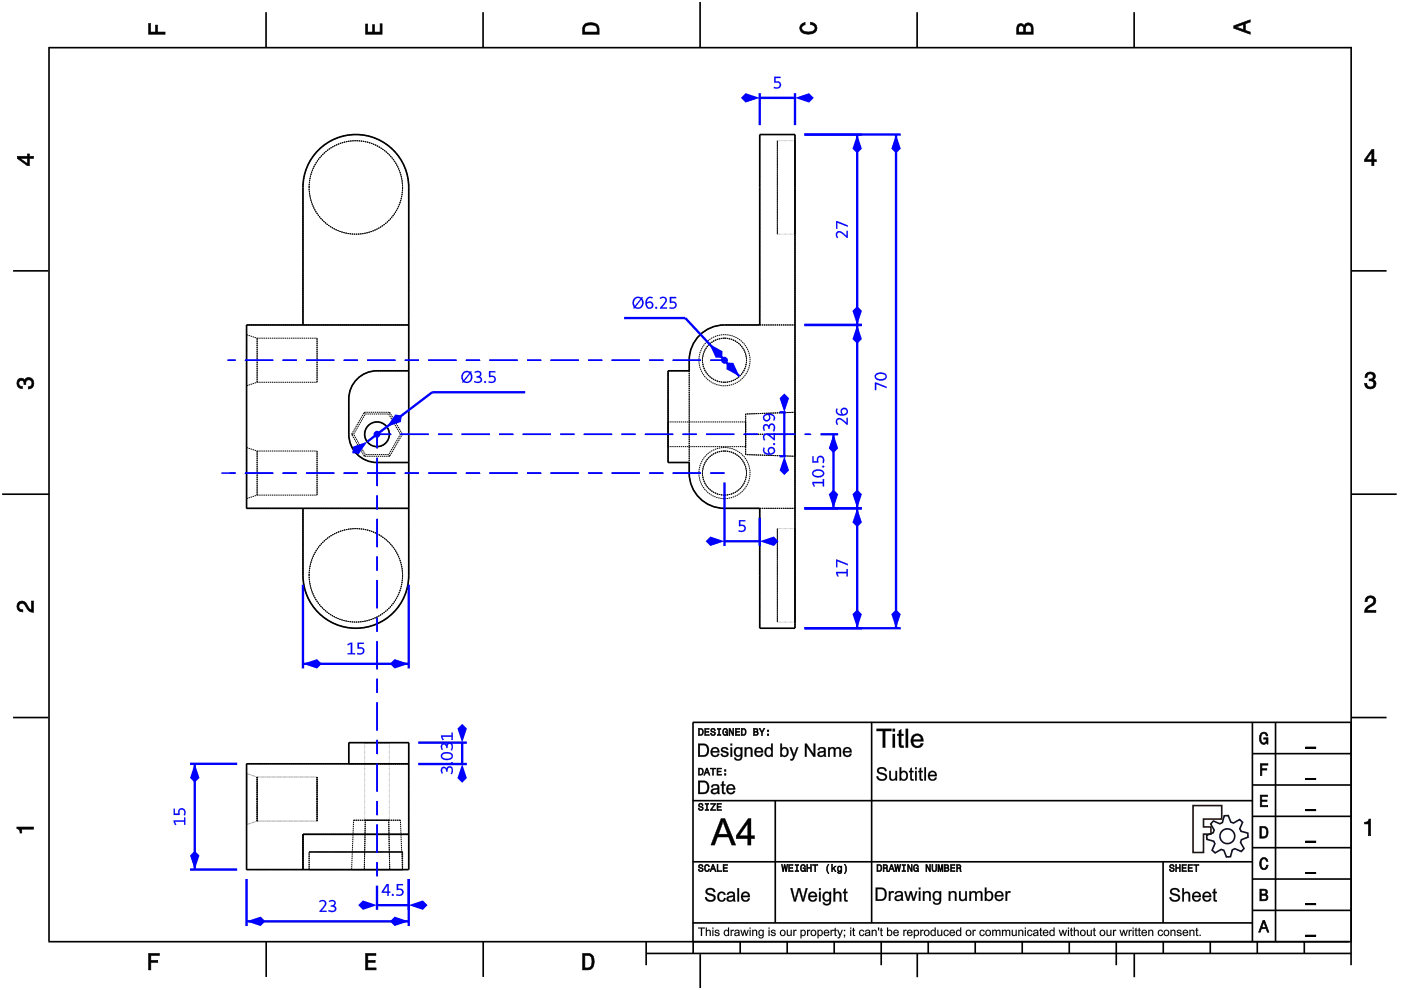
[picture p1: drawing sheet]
<svg xmlns="http://www.w3.org/2000/svg" width="297mm" height="210mm" viewBox="0 0 297 210" stroke-linecap="round" stroke-linejoin="round" font-family="sans-serif">
<g fill="none" stroke="#000" stroke-width=".35">
<path d="M10.4 10v189.5M10.4 10.1h276.1M56.4 2.6v7.5M102.4 2.6v7.5M148.4 .4v9.7M194.4 2.6v7.5M240.5 2.6v7.5M286.5 9.9v189.6M161.1 28.5h7.5v104.7h-7.5v-25.4h-7.5a7.5 7.5 0 0 1-7.5-7.5v-2.2h-4.5v-19.5h4.5a9.7 9.7 0 0 1 1.2-6.3 7.5 7.5 0 0 1 6.3-3.4h7.5zM2.8 57.4h7.4M286.5 57.4h7.5M64.2 68.9v-29.2a11.2 11.2 0 0 1 11.2-11.2 11.2 11.2 0 0 1 11.3 11.2v29.2"/>
<path d="M86.7 68.9v38.9M86.7 68.9h-34.4v38.9h34.4M86.7 78.6h-6.8a6 6 0 0 0-5.9 6v7.5a6 6 0 0 0 5.9 6h6.8M.5 104.8h9.9M64.2 107.8v14.2a11.2 11.2 0 0 0 11.2 11.2 11.2 11.2 0 0 0 11.3-11.2v-14.2M286.5 104.8h9.6M2.8 152.1h7.4M286.5 152.1h7.5M74 161.9v-4.4h12.7v4.4M86.7 161.9v22.5h-22.5M86.7 176.9h-22.5v7.5M86.7 161.9h-34.4v22.5h11.9"/>
<path d="M10.2 199.7h275.8M56.4 199.7v7.4M102.4 199.7v7.4M137 199.7v4.9M147 199.7v2.5M156.9 199.7v2.5M166.9 199.7v2.5M176.9 199.7v2.5M186.8 199.7v4.9M196.8 199.7v2.5M206.8 199.7v2.5M216.7 199.7v2.5"/>
<path d="M226.7 199.7v2.5M236.7 199.7v4.9M246.6 199.7v2.5M256.6 199.7v2.5M266.6 199.7v2.5M276.5 199.7v2.5M286.5 199.7v4.9M137 202.2h149.5M148.5 202.3v7.2M194.5 202.1v5.1M240.5 202.1v5.1"/>
<circle cx="79.9" cy="92.1" r="2.62"/>
</g>
<g fill="#000">
<path d="M31.5 5h.4v1.8h1.1v-1.5h.4v1.5h1.6v.5h-3.5z" fill-rule="evenodd"/>
<path d="M77.5 5.1h.4v1.7h1.1v-1.6h.4v1.6h1.2v-1.8h.4v2.3h-3.5z" fill-rule="evenodd"/>
<path d="M124 5.1a2.18 2.18 0 0 0-.5 2.2h3.5v-1.2a1.42 1.42 0 0 0-1.7-1.3zM124.3 5.5a2.13 2.13 0 0 1 2.2 .3l.1 1h-2.6v-1z" fill-rule="evenodd"/>
<path d="M169.9 5.2l.8-.4v.4a.7 .7 0 0 0-.7 .6 .7 .7 0 0 0 .3 .8 1.69 1.69 0 0 0 2.5-.6 .9 .9 0 0 0-1-.8v-.5a1.24 1.24 0 0 1 1.4 1.1 1.24 1.24 0 0 1-1 1.4 2.22 2.22 0 0 1-2.5-.7l-.2-.5z" fill-rule="evenodd"/>
<path d="M215.8 5.3l-.2 .7v1.3h3.5v-1.4a.98 .98 0 0 0-.8-1 .98 .98 0 0 0-1.1 .6 .83 .83 0 0 0-1.4-.2zM216.1 5.6a.54 .54 0 0 1 .6-.1 .54 .54 0 0 1 .3 .6v.7h-1zM217.6 5.5a.62 .62 0 0 1 .7-.1 .62 .62 0 0 1 .3 .6v.8h-1.2z" fill-rule="evenodd"/>
<path d="M261.6 5.5v.5l3.5 1.3v-.5l-1.1-.4v-1.4l1.1-.3v-.5zM262.1 5.7l1.5-.5v1.1z" fill-rule="evenodd"/>
<path d="M3.7 33.1v.5l2.1 1.5h.4v-1.5h.9v-.5h-.9v-.5h-.4v.5zM4.3 33.6h1.5v1.1z" fill-rule="evenodd"/>
<path d="M290.8 31.7l-1.5 2.1v.5h1.5v.8h.5v-.8h.5v-.4h-.5v-2.2zM290.8 32.3v1.6h-1.1z" fill-rule="evenodd"/>
<path d="M3.8 80.5a.85 .85 0 0 1 1.4 .1 1.05 1.05 0 0 1 1.3-.5 1.05 1.05 0 0 1 .7 1.2 1.1 1.1 0 0 1-1.2 1.2v-.5a.71 .71 0 0 0 .8-1 .71 .71 0 0 0-1.3 0v.5h-.4a.61 .61 0 0 0-.3-.8 .61 .61 0 0 0-.8 .3 .61 .61 0 0 0 .2 .8l.5 .1v.5a1.15 1.15 0 0 1-1.1-.7 1.15 1.15 0 0 1 .2-1.2z" fill-rule="evenodd"/>
<path d="M289.7 79.2a1.07 1.07 0 0 1 1.3-.2 1.07 1.07 0 0 1 .5 1.2l-.3 .3a1.05 1.05 0 0 1 .5 1.3 1.05 1.05 0 0 1-1.2 .7 1.1 1.1 0 0 1-1.2-1.2h.5a.71 .71 0 0 0 1 .7 .71 .71 0 0 0 0-1.2h-.5v-.4a.61 .61 0 0 0 .8-.3 .61 .61 0 0 0-.3-.8 .61 .61 0 0 0-.8 .2l-.2 .5h-.4z" fill-rule="evenodd"/>
<path d="M3.9 127.8a1.21 1.21 0 0 1 2 .7l.3 .5 .5 .3v-1.9h.4v2.4a1.8 1.8 0 0 1-1.7-1.4 .71 .71 0 0 0-.9-.5 .71 .71 0 0 0-.5 .9 .71 .71 0 0 0 .8 .5v.4a1.18 1.18 0 0 1-1.1-.6 1.18 1.18 0 0 1 .2-1.3z" fill-rule="evenodd"/>
<path d="M289.7 126.6a1.17 1.17 0 0 1 1.9 .3 1.17 1.17 0 0 1-.9 1.7l-.6 .4-.3 .4h1.9v.4h-2.4a1.8 1.8 0 0 1 1.4-1.7 .71 .71 0 0 0 .5-.9 .71 .71 0 0 0-.8-.5 .71 .71 0 0 0-.5 .9h-.5z" fill-rule="evenodd"/>
<path d="M3.6 175.3h3.5v.5h-2.5v.8h-.3a.77 .77 0 0 0-.7-.9z" fill-rule="evenodd"/>
<path d="M289.3 174.3a.77 .77 0 0 0 .9-.6h.4v3.5h-.5v-2.5h-.8z" fill-rule="evenodd"/>
</g>
<g fill="#000">
<path d="M31.5 5v2.3h3.5v-.5l-1.7 .1 .1-1.6h-.4v1.6h-1.1v-1.9zM31.4 4.9h.6l-.1 1.9h1.1l-.1-1.5h.6l-.1 1.5 1.7-.1v.6h-3.7z"/>
<path d="M77.5 5.1v2.2h3.5v-2.3h-.4l.1 1.9h-1.4v-1.7h-.3l.1 1.7h-1.2v-1.8zM77.5 5h.5l-.1 1.8h1.1l-.1-1.6h.6l-.1 1.6h1.2l-.1-1.8h.6v2.3h-3.6z"/>
<path d="M124 5.1l-.4 .7-.1 1.5h3.5l-.1-1.7-.3-.5-1.3-.3zM123.9 5.1l.6-.3 .8-.1 .7 .1 .6 .3 .4 .4 .1 1.8h-3.6v-1.5zM124.2 5.4l1.1-.2 1 .2 .3 .3 .1 1.2h-2.8l.1-1.2zM124.3 5.5l-.3 .3v1h2.6l-.1-1-.2-.3-1-.2z"/>
<path d="M169.9 5.2l-.4 .8 .2 .5 .3 .4 .6 .3h1.6l.6-.3 .3-.4 .1-.5-.1-.5-.7-.6-.6-.2v.5l.8 .2 .3 .6-.1 .3-.8 .5h-1.2l-.5-.2-.3-.3v-.6l.4-.4 .3-.1v-.4zM169.8 5.1l1-.4v.6l-.4 .1-.4 .3 .1 .6 .7 .4h1.2l.4-.1 .4-.6-.2-.5-.8-.3v-.6l.7 .2 .7 .7 .1 .5-.1 .5-.4 .5-.6 .2h-1.6l-.6-.2-.4-.5-.1-.5z"/>
<path d="M215.8 5.3l-.2 .7v1.3h3.5l-.1-1.8-.6-.6-.4-.1-.5 .2-.3 .6-.5-.6-.6 .1zM215.7 5.2l.3-.2h.7l.5 .5v-.3l.5-.4 .8 .1 .5 .6 .1 1.8h-3.6v-1.3zM216 5.6l.5-.2 .4 .2 .2 1.3h-1.2zM216.1 5.6l-.1 1.2h1l-.1-1.2-.4-.1zM217.5 5.5l.5-.2 .5 .1 .2 1.5h-1.3zM217.6 5.5l-.2 1.3h1.2l-.1-1.3-.5-.2z"/>
<path d="M261.6 5.5v.5l3.5 1.3v-.5l-1.1-.3v-1.5l1.1-.3v-.5zM261.5 5.4l3.6-1.3v.6l-1.1 .3v1.4l1.1 .4v.6l-3.6-1.4zM261.9 5.7l1.8-.6v1.3zM262.1 5.7l1.5 .6v-1.1l-1.5 .6z"/>
<path d="M3.7 33.1v.5l2.1 1.5h.4v-1.6l.9 .1v-.5l-.9 .1v-.6h-.4l.1 .6zM3.6 33.1h2.2v-.5h.5l-.1 .5h1v.6l-1-.1 .1 1.6h-.5l-2.2-1.6zM4.1 33.5h1.8v1.3zM4.3 33.5l1.5 1.2v-1.1l-1.5 .1z"/>
<path d="M290.8 31.7l-1.5 2.1v.5l1.6-.1-.1 .9h.5l-.1-.9 .6 .1v-.4h-.6l.1-2.2zM290.8 31.6h.6l-.1 2.3 .6-.1v.5h-.6l.1 .9h-.6v-.9h-1.5v-.5zM290.9 32.1v1.8h-1.3zM290.8 32.3h.1l-1.1 1.6-.1-.1 1.1 .1z"/>
<path d="M3.8 80.5l-.2 .8 .1 .4 .5 .6 .5 .1v-.5l-.6-.1-.2-.5 .2-.5 .4-.2 .5 .2 .1 .7h.4l-.1-.6 .4-.4h.6l.2 .2 .2 .2v.7l-.4 .4h-.4v.5l.5-.1 .6-.6v-1l-.6-.7h-.7l-.4 .3-.2 .3-.2-.4-.5-.1zM3.8 80.4l.7-.3 .5 .1 .2 .4 .1-.3 .5-.3 .8 .1 .6 .6v1.1l-.7 .7h-.6v-.5h.4l.4-.4-.1-.9-.8-.1-.3 .4v.6h-.5v-.8l-.5-.1-.4 .1-.1 .5 .2 .5 .6 .1v.6l-.6-.1-.6-.6-.1-.5z"/>
<path d="M289.7 79.2l-.3 .8h.4v-.3l.4-.4 .8 .1 .2 .7-.4 .3h-.5v.4l.8 .1 .2 .5-.2 .5-.2 .2h-.7l-.3-.2-.1-.6h-.5l.1 .5 .6 .6h1l.4-.2 .4-.8-.2-.6-.5-.3 .4-.3v-.8l-.5-.5h-.5zM289.7 79.1l.8-.3 .9 .3 .2 .3v.9l-.4 .2 .5 .3 .1 .6-.3 .8-.5 .3h-1l-.7-.7v-.6h.5l.2 .7 .5 .2 .6-.2 .2-.5-.2-.5-.6-.2-.3 .1v-.5h.6l.3-.2-.1-.7-.8-.1-.3 .4v.4h-.6l.1-.6z"/>
<path d="M3.9 127.8l-.3 .8 .3 .8 .9 .3v-.4l-.6-.1-.3-.6 .2-.5 .5-.3 .7 .4 .9 1.4 .9 .2v-2.4h-.4v2l-.5-.3-.9-1.5-.7-.2zM3.8 127.7l.8-.3 .7 .2 .9 1.4 .5 .3-.1-1.9h.6v2.5l-1.1-.3-.9-1.4-.6-.3-.4 .2-.2 .5 .2 .5 .7 .1v.6l-.6-.1-.4-.2-.4-.9z"/>
<path d="M289.7 126.6l-.3 1h.5l.1-.7 .5-.2 .6 .2 .2 .4-.3 .7-1.4 .9-.3 .9h2.4v-.4l-2 .1 .4-.6 1.2-.7 .4-.8-.1-.5-.6-.5h-.9zM289.7 126.6l.9-.4 .8 .4 .3 .3 .1 .5-.2 .6-1.5 1-.3 .4 2-.1v.6h-2.5l.2-1 1.4-1 .3-.6-.2-.4-.5-.2-.5 .2-.1 .7h-.6l.1-.6z"/>
<path d="M3.6 175.3v.4l.5 .2 .2 .7h.3l-.1-.9 2.6 .1v-.5zM3.5 175.3h3.7v.6l-2.6-.1 .1 .9h-.5l-.1-.7-.6-.3z"/>
<path d="M289.3 174.3v.4l.9-.1-.1 2.6h.5v-3.5h-.4l-.2 .5zM289.3 174.3l.7-.1 .2-.6h.5v3.6h-.6v-2.5l-.8 .1z"/>
</g>
<g fill="none" stroke="#000" stroke-width=".21" stroke-dasharray=".3 .1" stroke-linecap="butt">
<path d="M64.2 39.7a11.2 11.2 0 0 1 11.2-11.2 11.2 11.2 0 0 1 11.3 11.2M65.5 39.7a9.9 9.9 0 0 1 9.9-9.9 9.9 9.9 0 0 1 10 9.9M85.4 39.7a9.9 9.9 0 0 1-10 9.9 9.9 9.9 0 0 1-9.9-9.9M86.7 39.7v82.3M161.1 39.7v-11.2M164.8 39.7v9.9M164.8 39.7v-9.9M164.8 29.8v9.9M168.6 39.7v-11.2M168.6 39.7v9.9M168.6 39.7v-9.9M168.6 29.8v9.9"/>
<path d="M164.8 49.6v-9.9M168.6 49.6v-9.9M52.3 68.9v38.9M52.3 71v10.8M52.3 71l2.2 .7M54.5 71.7v9.4M54.5 71.7h12.7M64.2 68.9v-29.2M64.2 68.9h-11.9M67.2 71.7v9.4M79.9 78.6a6 6 0 0 0-5.9 6M86.7 68.9h-22.5"/>
<path d="M86.7 78.6h-6.8M141.6 78.6v6M146.1 76.4a7.5 7.5 0 0 1 7.5-7.5M146.1 76.4v23.9M146.1 78.6v6M146.1 78.6h-4.5M153.6 71a5.4 5.4 0 0 0-5.4 5.4 5.4 5.4 0 0 0 5.4 5.4M153.6 71.7a4.7 4.7 0 0 0-4.7 4.7 4.7 4.7 0 0 0 4.7 4.7M161.1 68.9v-29.2M168.6 68.9v-29.2M168.6 68.9v38.9M168.6 68.9h-15"/>
<path d="M168.6 68.9h-7.5M52.3 81.8v-10.8M52.3 94.9v10.8M52.3 81.8l2.2-.7M52.3 94.9l2.2 .7M54.5 81.1v-9.4M54.5 81.1h12.7M54.5 95.6v9.4M54.5 95.6h12.7M67.2 81.1v-9.4M67.2 95.6v9.4M74 84.6v7.5"/>
<path d="M74 92.1a6 6 0 0 0 5.9 6M74.5 92.1l2.7-4.7M74.5 92.1h.5M75 92.1l2.5-4.3M77.2 96.7l-2.7-4.6M77.2 87.4h5.4M77.2 96.7l.3-.3M77.2 87.4l.3 .4M77.5 87.8h4.9M77.5 96.4l-2.5-4.3M79.9 89.5a2.62 2.62 0 0 1 2.6 2.6 2.62 2.62 0 0 1-2.6 2.6M79.9 94.7a2.62 2.62 0 0 1-2.6-2.6 2.62 2.62 0 0 1 2.6-2.6"/>
<path d="M82.4 96.4h-4.9M82.4 87.8l2.5 4.3M82.6 96.7h-5.4M82.6 87.4l2.7 4.7M82.6 96.7l-.2-.3M82.6 87.4l-.2 .4M84.9 92.1l-2.5 4.3M85.3 92.1l-2.7 4.6M85.3 92.1h-.4M86.7 98.1h-6.8M141.6 92.1v6M141.6 84.6v7.5"/>
<path d="M141.6 89.5v5.2M141.6 94.7v-5.2M141.6 89.5h16.5M146.1 84.6v7.5M146.1 92.1v6M146.1 98.1h-4.5M153.6 81.8a5.4 5.4 0 0 0 5.4-5.4 5.4 5.4 0 0 0-5.4-5.4M153.6 94.9a5.4 5.4 0 0 0-5.4 5.4 5.4 5.4 0 0 0 5.4 5.4M153.6 81.1a4.7 4.7 0 0 0 4.7-4.7 4.7 4.7 0 0 0-4.7-4.7M153.6 95.6a4.7 4.7 0 0 0-4.7 4.7 4.7 4.7 0 0 0 4.7 4.7M153.6 95.6a4.7 4.7 0 0 1 4.7 4.7 4.7 4.7 0 0 1-4.7 4.7M158.1 89.5v5.2"/>
<path d="M158.1 94.7h-16.5M158.1 92.1v4.3M158.1 87.8v4.3M158.1 92.1v-4.3M158.1 96.4v-4.3M158.1 94.7v-5.2M168.6 96.7v-4.6M168.6 92.1v-4.7M168.6 87.4v4.7M168.6 92.1v4.6M168.6 96.7l-10.5-.3M168.6 92.1h-10.5"/>
<path d="M168.6 87.4l-10.5 .4M52.3 107.8h11.9M52.3 105.7v-10.8M52.3 105.7l2.2-.7M54.5 105v-9.4M54.5 105h12.7M64.2 107.8v14.2M67.2 105v-9.4M86.7 107.8h-22.5M153.6 107.8a7.5 7.5 0 0 1-7.5-7.5M153.6 105.7a5.4 5.4 0 0 0 5.4-5.4 5.4 5.4 0 0 0-5.4-5.4M153.6 105a4.7 4.7 0 0 0 4.7-4.7 4.7 4.7 0 0 0-4.7-4.7"/>
<path d="M153.6 105a4.7 4.7 0 0 1-4.7-4.7 4.7 4.7 0 0 1 4.7-4.7M161.1 107.8v14.2M164.8 112.1v9.9M168.6 107.8v14.2M168.6 112.1v9.9M168.6 107.8h-7.5M168.6 107.8h-15M64.2 122a11.2 11.2 0 0 0 11.2 11.2 11.2 11.2 0 0 0 11.3-11.2M65.5 122a9.9 9.9 0 0 1 9.9-9.9 9.9 9.9 0 0 1 10 9.9M85.4 122a9.9 9.9 0 0 1-10 9.9 9.9 9.9 0 0 1-9.9-9.9M161.1 122v11.2M164.8 122v9.9"/>
<path d="M164.8 131.9v-9.9M164.8 122v-9.9M168.6 122v11.2M168.6 122v9.9M168.6 131.9v-9.9M168.6 122v-9.9M77.3 157.5h2.6M79.9 157.5h-5.9M79.9 157.5h2.6M79.9 157.5h-2.6M82.5 157.5h-2.6M86.7 157.5h-6.8"/>
<path d="M52.3 161.9v7.5M52.3 169.4v5.4M52.3 174.8v-5.4M52.3 169.4v-5.4M52.3 164v5.4M54.5 169.4v4.7M54.5 174.1v-4.7M54.5 169.4v-4.7M54.5 164.7v4.7M64.2 176.9h22.5M67.2 169.4v-4.7M67.2 164.7v4.7"/>
<path d="M67.2 169.4v4.7M67.2 174.1v-4.7M74 161.9h5.9M74 161.9v-4.4M75 173.9h2.5M77.3 173.9h2.6M77.5 173.9h4.9M77.5 173.9h-2.5M79.9 161.9h-5.9M79.9 173.9h2.6M79.9 173.9h-2.6M82.4 173.9h-4.9"/>
<path d="M82.4 173.9h2.5M82.5 173.9h-2.6M84.9 173.9h-2.5M86.7 176.9h-22.5M86.7 161.9v-4.4M86.7 169.4v-7.5M86.7 176.9v-7.5M86.7 161.9h-34.4M86.7 161.9h-6.8M52.3 184.4v-15M64.2 184.4h22.5M64.2 184.4h-11.9"/>
<path d="M64.2 184.4v-7.5M65.5 184.4h19.9M65.5 184.4v-3.8M65.5 180.6h19.9M74.5 184.4h2.7M74.5 184.4l.5-10.5M77.2 184.4h-2.7M77.2 184.4h5.4M77.2 184.4l.3-10.5M82.6 184.4h-5.4M82.6 184.4h2.7M82.6 184.4l-.2-10.5"/>
<path d="M85.3 184.4h-2.7M85.3 184.4l-.4-10.5M85.4 184.4h-19.9M85.4 184.4v-3.8M85.4 180.6h-19.9M86.7 184.4v-7.5"/>
</g>
<path d="M164.8 29.8h3.8M164.8 49.6h3.8M164.8 112.1h3.8M164.8 131.9h3.8M77.3 157.5v16.4M82.5 157.5v16.4M52.3 164l2.2 .7h12.7M67.2 174.1h-12.7l-2.2 .7" fill="none" stroke="#000" stroke-width=".21"/>
<circle cx="79.9" cy="92.1" r=".25" fill="#00f"/>
<path d="M79.2 92.1a.75 .75 0 0 1 1.5 0 .75 .75 0 0 1-1.5 0zM79.7 92.1a.25 .25 0 0 0 .5 0 .25 .25 0 0 0-.5 0z" fill="#00f"/>
<path d="M91.6 83.2l-13.7 10.5" fill="none" stroke="#00f" stroke-width=".5"/>
<g fill="#00f">
<path d="M83.8 87.9l1.4 .2-.2 1.4-3 1z"/>
<path d="M74.9 94.7l3-1-1.8 2.6-1.4-.2z"/>
</g>
<path d="M91.6 83.2h19.8" fill="none" stroke="#00f" stroke-width=".5"/>
<g fill="#00f">
<path d="M98.4 79.2a.8 .8 0 0 1 1.1-.1l-1.2 1.5-.1-.2a1.22 1.22 0 0 1 .2-1.2zM99.7 79.3a.97 .97 0 0 1 0 1.2 .97 .97 0 0 1-1.2 .3zM98.3 78.9a1.46 1.46 0 0 0-.2 1.9l-.1 .2 .2 .2 .1-.2a1.26 1.26 0 0 0 1.7-.3 1.26 1.26 0 0 0-.1-1.7l.1-.2-.2-.1-.1 .2-.2-.2a1.19 1.19 0 0 0-1.2 .2zM100.6 78.9l.1 .2 .4-.2a.45 .45 0 0 1 .5 .1 .45 .45 0 0 1 .1 .5l-.7 .3v.3a.58 .58 0 0 1 .7 0 .58 .58 0 0 1 .1 .6l-.5 .2-.7-.2-.1 .3a.95 .95 0 0 0 1.1 .2 .95 .95 0 0 0 .5-1l-.4-.3a.69 .69 0 0 0 .3-1 .69 .69 0 0 0-1-.2zM102.6 81a.25 .25 0 0 0 .5 0 .25 .25 0 0 0-.5 0zM103.7 78.7v1.3a.61 .61 0 0 1 .9 0 .61 .61 0 0 1 0 .8l-.4 .1-.5-.1-.1 .3a.93 .93 0 0 0 1.1-.1 .93 .93 0 0 0 .2-1.2l-.9-.1v-.7h1v-.3z"/>
<path d="M98.4 79.2a.78 .78 0 0 1 1.1-.1l-1.2 1.5-.1-.2a1.23 1.23 0 0 1 .2-1.2zM98.4 79.2a1.25 1.25 0 0 0-.1 1.4l1.2-1.5-.1-.1a.79 .79 0 0 0-1 .2zM99.7 79.2a.99 .99 0 0 1 0 1.3 .99 .99 0 0 1-1.2 .3zM99.7 79.3l-1.2 1.5a.95 .95 0 0 0 1.2-.2 .95 .95 0 0 0 0-1.3zM98.3 78.9a1.47 1.47 0 0 0-.2 2l-.1 .1 .2 .2 .1-.2a1.26 1.26 0 0 0 1.7-.3 1.26 1.26 0 0 0-.2-1.7l.2-.2-.2-.1-.1 .2-.2-.1a1.18 1.18 0 0 0-1.2 .1zM98.3 78.9a1.12 1.12 0 0 1 1.4 0l.1-.2 .2 .1-.1 .2a1.27 1.27 0 0 1 .1 1.7 1.27 1.27 0 0 1-1.7 .3l-.1 .2-.2-.2 .1-.2-.3-.6a1.42 1.42 0 0 1 .5-1.3zM100.6 78.9l.1 .2 .4-.2a.47 .47 0 0 1 .5 .1 .47 .47 0 0 1 .1 .5l-.7 .3v.2a.6 .6 0 0 1 .7 .1 .6 .6 0 0 1 .2 .7l-.6 .2-.7-.3-.1 .3a.94 .94 0 0 0 1.1 .2 .94 .94 0 0 0 .5-1l-.4-.3a.67 .67 0 0 0 .3-.9 .67 .67 0 0 0-.9-.3zM100.6 78.8a.8 .8 0 0 1 1.1-.1 .8 .8 0 0 1 .2 1l-.2 .2a.7 .7 0 0 1 .5 .8 .7 .7 0 0 1-.9 .5l-.8-.2 .1-.3 .5 .2h.5l.3-.4a.65 .65 0 0 0-.9-.4v-.3a.57 .57 0 0 0 .8-.5 .62 .62 0 0 0-1.1-.2zM102.6 81a.2 .2 0 0 0 .4 0 .2 .2 0 0 0-.4 0zM102.6 81a.25 .25 0 0 1 .5 0 .25 .25 0 0 1-.5 0zM103.7 78.7v1.3a.61 .61 0 0 1 .9 0 .61 .61 0 0 1 0 .8l-.4 .2-.5-.2-.1 .3a.91 .91 0 0 0 1.1-.1 .91 .91 0 0 0 .2-1.1l-.9-.2v-.8l1 .1v-.3zM103.7 78.7h1.3v.3h-1v.7a.83 .83 0 0 1 1.2 .7 .83 .83 0 0 1-1.2 .8l-.5-.1 .1-.3a.65 .65 0 0 0 .9 .1 .65 .65 0 0 0 .1-.9h-.9z"/>
</g>
<g fill="#000">
<path d="M150.6 76.4h3zM142.6 76.4h6zM137.7 76.4h2.9zM129.7 76.4h6zM124.7 76.4h3zM116.7 76.4h6zM111.7 76.4h3zM103.8 76.4h5.9zM98.8 76.4h3zM90.8 76.4h6zM85.8 76.4h3zM77.9 76.4h5.9zM72.9 76.4h3zM64.9 76.4h6zM59.9 76.4h3zM51.9 76.4h6zM48.5 76.4h1.4z"/>
<path d="M150.6 76.4h3zM142.6 76.4h6zM137.7 76.4h2.9zM129.7 76.4h6zM124.7 76.4h3zM116.7 76.4h6zM111.7 76.4h3zM103.8 76.4h5.9zM98.8 76.4h3zM90.8 76.4h6zM85.8 76.4h3zM77.9 76.4h5.9zM72.9 76.4h3zM64.9 76.4h6zM59.9 76.4h3zM51.9 76.4h6zM48.2 76.4h1.7z"/>
<path d="M150.6 100.3h3zM142.6 100.3h6zM137.7 100.3h2.9zM129.7 100.3h6zM124.7 100.3h3zM116.7 100.3h6zM111.7 100.3h3zM103.8 100.3h5.9zM98.8 100.3h3zM90.8 100.3h6zM85.8 100.3h3zM77.9 100.3h5.9zM72.9 100.3h3zM64.9 100.3h6zM59.9 100.3h3zM51.9 100.3h6zM48.7 100.3h1.2z"/>
<path d="M150.6 100.3h3zM142.6 100.3h6zM137.7 100.3h2.9zM129.7 100.3h6zM124.7 100.3h3zM116.7 100.3h6zM111.7 100.3h3zM103.8 100.3h5.9zM98.8 100.3h3zM90.8 100.3h6zM85.8 100.3h3zM77.9 100.3h5.9zM72.9 100.3h3zM64.9 100.3h6zM59.9 100.3h3zM51.9 100.3h6zM47 100.3h2.9z"/>
</g>
<g fill="none" stroke="#00f" stroke-width=".32">
<path d="M48.2 76.4h1.7M51.9 76.4h6M59.9 76.4h3M64.9 76.4h6M72.9 76.4h3M77.9 76.4h5.9M85.8 76.4h3M90.8 76.4h6M98.8 76.4h3M103.8 76.4h5.9M111.7 76.4h3M116.7 76.4h6"/>
<path d="M124.7 76.4h3M129.7 76.4h6M137.7 76.4h2.9M142.6 76.4h6M150.6 76.4h3M47 100.3h2.9M51.9 100.3h6M59.9 100.3h3M64.9 100.3h6M72.9 100.3h3M77.9 100.3h5.9M85.8 100.3h3"/>
<path d="M90.8 100.3h6M98.8 100.3h3M103.8 100.3h5.9M111.7 100.3h3M116.7 100.3h6M124.7 100.3h3M129.7 100.3h6M137.7 100.3h2.9M142.6 100.3h6M150.6 100.3h3"/>
</g>
<circle cx="153.6" cy="76.4" r=".25" fill="#00f"/>
<path d="M152.9 76.4a.75 .75 0 0 1 1.5 0 .75 .75 0 0 1-1.5 0zM153.4 76.4a.23 .23 0 0 0 .4 0 .23 .23 0 0 0-.4 0z" fill="#00f"/>
<path d="M145.3 67.4l11.5 12.4" fill="none" stroke="#00f" stroke-width=".5"/>
<g fill="#00f">
<path d="M150.4 73l2.8 1.5-.1 1.4-1.4-.1z"/>
<path d="M154.1 76.9h1.4l1.3 2.9-2.8-1.5z"/>
</g>
<path d="M132.3 67.4h13" fill="none" stroke="#00f" stroke-width=".5"/>
<g fill="#00f">
<path d="M134.6 63.5a.8 .8 0 0 1 1.2-.1l-1.2 1.5-.1-.2a1.22 1.22 0 0 1 .1-1.2zM136 63.5a.97 .97 0 0 1 0 1.3 .97 .97 0 0 1-1.2 .2zM134.6 63.2a1.46 1.46 0 0 0-.2 1.9l-.1 .2 .2 .1 .1-.1a1.26 1.26 0 0 0 1.7-.3 1.26 1.26 0 0 0-.2-1.7l.2-.2-.2-.1-.1 .1-.2-.1a1.19 1.19 0 0 0-1.2 .2zM137.2 63.2a1.43 1.43 0 0 0 .5 2.3 .8 .8 0 0 0 .8-1.1 .8 .8 0 0 0-1.4-.3 .75 .75 0 0 1 .3-.8 .75 .75 0 0 1 .9 0l.1-.2-.2-.1a.97 .97 0 0 0-1 .2zM137.1 64.7a.56 .56 0 0 1 1.1 0 .56 .56 0 0 1-1.1 0zM138.9 65.3a.22 .22 0 0 0 .4 0 .22 .22 0 0 0-.4 0zM139.9 63.2l.1 .2a.58 .58 0 0 1 .8-.2 .58 .58 0 0 1 .1 .9l-1 1.2v.1h1.5v-.2h-1l.7-.9a.84 .84 0 0 0 0-1.2 .84 .84 0 0 0-1.2 .1zM142 63l.1 1.3a.61 .61 0 0 1 .8 0 .61 .61 0 0 1 .1 .8l-.4 .1-.6-.1-.1 .3a.93 .93 0 0 0 1.2-.1 .93 .93 0 0 0 .1-1.2l-.9-.1v-.8h1v-.2z"/>
<path d="M134.6 63.5a.78 .78 0 0 1 1.2-.1l-1.2 1.5-.1-.2a1.23 1.23 0 0 1 .1-1.2zM134.7 63.5a1.25 1.25 0 0 0-.1 1.4l1.2-1.5-.2-.1a.79 .79 0 0 0-.9 .2zM136 63.5a.99 .99 0 0 1 0 1.3 .99 .99 0 0 1-1.3 .2zM135.9 63.6l-1.1 1.4a.95 .95 0 0 0 1.2-.2 .95 .95 0 0 0-.1-1.2zM134.6 63.2a1.47 1.47 0 0 0-.2 1.9l-.1 .2 .2 .1 .1-.1a1.26 1.26 0 0 0 1.6-.3 1.26 1.26 0 0 0-.1-1.7l.2-.2-.2-.1-.1 .2-.2-.2a1.18 1.18 0 0 0-1.2 .2zM134.5 63.1a1.12 1.12 0 0 1 1.5 0l.1-.2 .2 .2-.2 .2a1.27 1.27 0 0 1 .1 1.7 1.27 1.27 0 0 1-1.6 .3l-.1 .2-.3-.2 .2-.2-.3-.6a1.42 1.42 0 0 1 .4-1.4zM137.2 63.2a1.41 1.41 0 0 0 .5 2.3 .78 .78 0 0 0 .8-1.1 .78 .78 0 0 0-1.4-.2 .77 .77 0 0 1 .3-.9 .77 .77 0 0 1 .9 0l.1-.2-.6-.2zM137.2 63.2a.96 .96 0 0 1 1.2-.1l-.1 .2a.74 .74 0 0 0-.9 0 .74 .74 0 0 0-.2 .8h-.1a.82 .82 0 0 1 1.3 .1 .82 .82 0 0 1-.3 1.2 .82 .82 0 0 1-1.1-.4l-.1-.4a1.8 1.8 0 0 1 .3-1.4zM137.1 64.7a.58 .58 0 0 1 1.1 0 .58 .58 0 0 1-1.1 0zM137.1 64.4h.1a.55 .55 0 0 0 .3 .7 .55 .55 0 0 0 .7-.4v-.3a.65 .65 0 0 0-1 0zM138.9 65.3a.2 .2 0 0 0 .4 0 .2 .2 0 0 0-.4 0zM138.9 65.3a.25 .25 0 0 1 .5 0 .25 .25 0 0 1-.5 0zM139.9 63.2l.1 .2a.59 .59 0 0 1 .8-.1 .59 .59 0 0 1 .1 .8l-1 1.2v.1h1.5v-.2h-1.1l.8-.9a.83 .83 0 0 0 0-1.2 .83 .83 0 0 0-1.2 .1zM139.9 63.1a.86 .86 0 0 1 1.2 0 .86 .86 0 0 1 0 1.2l-.7 .9h1v.3h-1.5v-.3l.8-.8a.72 .72 0 0 0 .1-1.2h-.5l-.3 .2zM142 63l.1 1.3a.61 .61 0 0 1 .8 0 .61 .61 0 0 1 .1 .8l-.4 .1-.6-.1-.1 .2a.91 .91 0 0 0 1.2 0 .91 .91 0 0 0 .1-1.2l-.9-.1v-.8h1v-.2zM142 62.9h1.4v.3h-1.1v.8a.83 .83 0 0 1 1.2 .7 .83 .83 0 0 1-1.2 .8l-.4-.1 .1-.3a.65 .65 0 0 0 .8 0 .65 .65 0 0 0 .2-.8h-.9z"/>
</g>
<path d="M161.1 19.8v6.7M168.6 19.8v6.7M161.1 20.8h7.5" fill="none" stroke="#00f" stroke-width=".5"/>
<g fill="#00f">
<path d="M168.6 20.8l2.9-1 1 1-1 1z"/>
<path d="M158.1 19.8l3 1-3 1-1-1z"/>
<path d="M164.2 16.3h1.3v.2h-1.1v.8a.82 .82 0 0 1 1.2 .7 .82 .82 0 0 1-1.1 .8l-.5-.1 .1-.3a.66 .66 0 0 0 .9 0 .66 .66 0 0 0 .1-.8h-.9z"/>
<path d="M164.2 16.3v1.3a.61 .61 0 0 1 .9 0 .61 .61 0 0 1 0 .8l-.4 .2-.6-.2-.1 .3a.91 .91 0 0 0 1.2-.1 .91 .91 0 0 0 .2-1.2l-1-.1v-.8h1.1v-.2zM164.1 16.3h1.4v.3l-1.1-.1v.8a.83 .83 0 0 1 1.2 .7 .83 .83 0 0 1-1.1 .8l-.5-.1 .1-.3a.65 .65 0 0 0 .9 0 .65 .65 0 0 0 .1-.8h-.9z"/>
</g>
<path d="M170.5 68.9h12.2M181.7 68.9v38.9M170.5 107.8h12.2" fill="none" stroke="#00f" stroke-width=".5"/>
<g fill="#00f">
<path d="M181.7 103.8l1 1-1 3-1-3z"/>
<path d="M181.7 68.9l1 3-1 1-1-1z"/>
<path d="M177.4 88.8l-.2 .9 .3 .4 .2-.1a.58 .58 0 0 1-.2-.8 .58 .58 0 0 1 .9-.1l1.2 1h.1v-1.5h-.2v1l-1.2-.9a.76 .76 0 0 0-.9 .1zM177.4 86.6a1.03 1.03 0 0 0 0 1.2 1.03 1.03 0 0 0 1.1 .3 .88 .88 0 0 0 1.2-.5 .88 .88 0 0 0-.7-1.1 .79 .79 0 0 0-.7 .4 .79 .79 0 0 0 .2 .9 .75 .75 0 0 1-.9-.2 .75 .75 0 0 1 0-.9zM178.4 87.3a.56 .56 0 0 1 1.1 0 .56 .56 0 0 1-1.1 0z"/>
<path d="M177.4 88.8l-.1 .9 .2 .4 .2-.1a.59 .59 0 0 1-.1-.8 .59 .59 0 0 1 .8-.2l1.2 1.1h.1v-1.5h-.2v1.1l-1.2-1a.75 .75 0 0 0-.9 .1zM177.4 88.8a1.09 1.09 0 0 1 1.6 .4l.5 .4v-1h.3v1.5h-.3l-.8-.8a.72 .72 0 0 0-1.2-.1v.4l.2 .4-.2 .1-.3-.7zM177.4 86.6a1.04 1.04 0 0 0 0 1.1 1.04 1.04 0 0 0 1.1 .4 .86 .86 0 0 0 1.2-.5 .86 .86 0 0 0-.7-1.1 .79 .79 0 0 0-.7 .5 .79 .79 0 0 0 .2 .8 .77 .77 0 0 1-.9-.2 .77 .77 0 0 1 0-.9zM177.4 86.6l.2 .1a.74 .74 0 0 0 0 .9 .74 .74 0 0 0 .9 .2 .82 .82 0 0 1 0-1.2 .82 .82 0 0 1 1.2 .3 .82 .82 0 0 1-.4 1.1 1.28 1.28 0 0 1-1.5 0 1.28 1.28 0 0 1-.5-1.3zM178.4 87.3a.58 .58 0 0 1 1.1 0 .58 .58 0 0 1-1.1 0zM178.6 87l-.1 .4 .2 .4a.55 .55 0 0 0 .7-.3 .55 .55 0 0 0-.4-.7z"/>
</g>
<path d="M170.5 28.5h20.5M190 28.5v104.7M170.5 133.2h20.5" fill="none" stroke="#00f" stroke-width=".5"/>
<g fill="#00f">
<path d="M190 129.2l1 1-1 3-1-3z"/>
<path d="M190 28.5l1 3-1 1-1-1z"/>
<path d="M185.5 81.1v1.6h.3v-1.3l2.2 .9v-.3zM185.7 79.3a.82 .82 0 0 0-.2 .9 .82 .82 0 0 0 .8 .5h.4a.91 .91 0 0 0 1.1-.3 .91 .91 0 0 0 0-1.1l-1.1-.3zM185.8 79.6l.9-.3a.7 .7 0 0 1 1 .8l-1 .3a.7 .7 0 0 1-.9-.8z"/>
<path d="M185.5 81.1v1.6h.3l-.1-1.3 2.3 .9v-.3zM185.5 81.1l2.5 .9v.3l-2.2-.9v1.3h-.3zM185.7 79.3a.8 .8 0 0 0-.1 .9 .8 .8 0 0 0 .7 .4l.4 .1a.9 .9 0 0 0 1.1-.3 .9 .9 0 0 0 0-1.1l-1.1-.3zM185.7 79.3l1-.3a.93 .93 0 0 1 1.1 .3 .93 .93 0 0 1 0 1.1 1.49 1.49 0 0 1-2.4-.6zM185.8 79.6l.9-.3a.72 .72 0 0 1 1 .8l-1 .3a.72 .72 0 0 1-.9-.8zM185.8 79.6l-.1 .2a1.21 1.21 0 0 0 2 0 1.26 1.26 0 0 0-1.9-.2z"/>
</g>
<path d="M170.5 28.5h12.2M181.7 28.5v40.4M170.5 68.9h12.2" fill="none" stroke="#00f" stroke-width=".5"/>
<g fill="#00f">
<path d="M181.7 28.5l1 3-1 1-1-1z"/>
<path d="M181.7 64.9l1 1-1 3-1-3z"/>
<path d="M177.4 49.2l-.2 .8 .3 .5 .2-.1a.58 .58 0 0 1-.2-.9 .58 .58 0 0 1 .9-.1l1.2 1h.1v-1.4h-.2v1l-1.2-.9a.76 .76 0 0 0-.9 .1zM177.3 46.9v1.6h.2v-1.3l2.2 .9v-.3z"/>
<path d="M177.4 49.2l-.1 .8 .2 .5 .2-.1a.59 .59 0 0 1-.1-.8 .59 .59 0 0 1 .8-.2l1.2 1h.1v-1.4h-.2v1.1l-1.2-1a.75 .75 0 0 0-.9 .1zM177.4 49.2a1.09 1.09 0 0 1 1.6 .4l.5 .4v-1.1h.3v1.6h-.3l-.8-.8a.72 .72 0 0 0-1.2-.2v.5l.2 .4-.2 .1-.3-.7zM177.3 46.9v1.6h.2v-1.3l2.2 .9v-.3zM177.2 46.9l2.6 .9v.3l-2.3-.9v1.3h-.3z"/>
</g>
<path d="M170.5 107.8h12.2M181.7 107.8v25.4M170.5 133.2h12.2" fill="none" stroke="#00f" stroke-width=".5"/>
<g fill="#00f">
<path d="M181.7 129.2l1 1-1 3-1-3z"/>
<path d="M181.7 107.8l1 3-1 1-1-1z"/>
<path d="M177.3 121.3l.3 1 .2-.1-.3-.6h2v.6h.2v-1.5h-.2v.6zM177.3 118.6v1.7h.2v-1.3l2.2 .9v-.3z"/>
<path d="M177.3 121.3l.3 1 .2-.1-.3-.7h2v.7h.2v-1.5h-.2v.6zM177.2 121.2l2.3 .1v-.7h.3v1.6h-.3v-.6h-2l.3 .6-.2 .1-.4-.7zM177.3 118.6v1.7h.2v-1.3l2.2 .9v-.3zM177.2 118.6l2.6 .9v.4l-2.3-.9v1.3h-.3z"/>
</g>
<g fill="#000">
<path d="M79.9 92.1h3zM84.9 92.1h6zM92.9 92.1h3zM97.9 92.1h6zM105.8 92.1h3zM110.8 92.1h6zM118.8 92.1h3zM123.8 92.1h6zM131.8 92.1h2.9zM136.7 92.1h6zM144.7 92.1h3zM149.7 92.1h6zM157.7 92.1h3zM162.7 92.1h5.9zM170.6 92.1h1.1z"/>
<path d="M79.9 92.1h3zM84.9 92.1h6zM92.9 92.1h3zM97.9 92.1h6zM105.8 92.1h3zM110.8 92.1h6zM118.8 92.1h3zM123.8 92.1h6zM131.8 92.1h2.9zM136.7 92.1h6zM144.7 92.1h3zM149.7 92.1h6zM157.7 92.1h3zM162.7 92.1h5.9zM170.6 92.1h1.4z"/>
</g>
<g fill="none" stroke="#00f" stroke-width=".32">
<path d="M79.9 92.1h3M84.9 92.1h6M92.9 92.1h3M97.9 92.1h6M105.8 92.1h3M110.8 92.1h6M118.8 92.1h3M123.8 92.1h6M131.8 92.1h2.9M136.7 92.1h6M144.7 92.1h3M149.7 92.1h6"/>
<path d="M157.7 92.1h3M162.7 92.1h5.9M170.6 92.1h1.4"/>
</g>
<path d="M174 92.1h3.7M176.7 92.1v15.7M170.5 107.8h7.2" fill="none" stroke="#00f" stroke-width=".5"/>
<g fill="#00f">
<path d="M176.7 103.8l1 1-1 3-1-3z"/>
<path d="M176.7 92.1l1 3-1 1-1-1z"/>
<path d="M172.2 102.2l.3 1 .3-.1-.3-.6h2v.6h.2v-1.5h-.2v.6zM172.4 99.8a.82 .82 0 0 0-.1 .9 .82 .82 0 0 0 .8 .5h.4a.91 .91 0 0 0 1-.3 .91 .91 0 0 0 0-1.1l-1-.3zM172.5 100.1l1-.3a.7 .7 0 0 1 .9 .8l-.9 .3a.7 .7 0 0 1-1-.8zM174.3 98.9a.25 .25 0 0 0 .5 0 .25 .25 0 0 0-.5 0zM172.2 96.8v1.3l1.3-.1a.61 .61 0 0 1 .1-.8 .61 .61 0 0 1 .8-.1l.1 .4-.1 .6 .2 .1a.93 .93 0 0 0 0-1.2 .93 .93 0 0 0-1.2-.1l-.2 .9h-.7v-1z"/>
<path d="M172.2 102.2l.3 1 .3-.1-.3-.6h2v.6h.2v-1.5h-.2v.6zM172.2 102.2h2.3l-.1-.6h.3v1.6h-.3l.1-.7h-2l.3 .6-.3 .1-.3-.7zM172.4 99.8a.8 .8 0 0 0-.1 .9 .8 .8 0 0 0 .8 .5h.4a.9 .9 0 0 0 1-.3 .9 .9 0 0 0 0-1.1l-1-.3zM172.4 99.8l1.1-.3a.93 .93 0 0 1 1 .3 .93 .93 0 0 1 0 1.1 1.49 1.49 0 0 1-2.3-.5zM172.5 100.1l1-.3a.72 .72 0 0 1 .9 .8l-.9 .3a.72 .72 0 0 1-1-.8zM172.5 100.1v.3a1.21 1.21 0 0 0 2 0 1.26 1.26 0 0 0-2-.3zM174.3 98.9a.2 .2 0 0 0 .4 0 .2 .2 0 0 0-.4 0zM174.3 98.9a.25 .25 0 0 1 .5 0 .25 .25 0 0 1-.5 0zM172.2 96.8v1.3l1.3-.1a.61 .61 0 0 1 0-.8 .61 .61 0 0 1 .9-.1l.1 .4-.1 .6 .2 .1a.91 .91 0 0 0 0-1.2 .91 .91 0 0 0-1.2-.1l-.1 .9h-.8v-1zM172.2 96.7h.3v1.1h.7a.83 .83 0 0 1 .8-1.2 .83 .83 0 0 1 .8 1.2l-.2 .4-.2-.1a.65 .65 0 0 0 0-.8 .65 .65 0 0 0-.8-.2v.9l-1.4 .1z"/>
</g>
<path d="M153.6 102.3v13.5M153.6 114.8h7.5M161.1 109.8v6" fill="none" stroke="#00f" stroke-width=".5"/>
<g fill="#00f">
<path d="M150.6 113.8l3 1-3 1-1-1z"/>
<path d="M161.1 114.8l3-1 1 1-1 1z"/>
<path d="M156.7 110.3h1.3v.2h-1v.8a.82 .82 0 0 1 1.1 .7 .82 .82 0 0 1-1.1 .8l-.4-.1 .1-.3a.66 .66 0 0 0 .8 .1 .66 .66 0 0 0 .2-.9h-1z"/>
<path d="M156.7 110.3v1.3a.61 .61 0 0 1 .9 0 .61 .61 0 0 1 0 .8l-.4 .2-.5-.2-.1 .3a.91 .91 0 0 0 1.1-.1 .91 .91 0 0 0 .2-1.1l-.9-.2v-.8h1v-.2zM156.7 110.3h1.3v.3l-1-.1v.8a.83 .83 0 0 1 1.2 .7 .83 .83 0 0 1-1.2 .8l-.5-.1 .1-.3a.65 .65 0 0 0 .9 0 .65 .65 0 0 0 .1-.8h-.9z"/>
</g>
<path d="M88.7 157.5h10.3M98 157.5v4.5M88.7 162h10.3" fill="none" stroke="#00f" stroke-width=".5"/>
<g fill="#00f">
<path d="M98 162l1 3-1 1-1-1z"/>
<path d="M98 153.5l1 1-1 3-1-3z"/>
<path d="M93.6 162.8l-.1 .5 .2 .7 .2-.1-.2-.3a.45 .45 0 0 1 .1-.6 .45 .45 0 0 1 .5-.1l.3 .7h.3a.58 .58 0 0 1 .1-.6 .58 .58 0 0 1 .6-.2l.2 .5-.2 .7 .2 .1a.95 .95 0 0 0 .2-1.1 .95 .95 0 0 0-1-.5l-.3 .4a.66 .66 0 0 0-1.1-.1zM95.6 161.8a.22 .22 0 0 0 .4 0 .22 .22 0 0 0-.4 0zM93.7 159.7a.82 .82 0 0 0-.2 1 .82 .82 0 0 0 .9 .4l.3 .1a.91 .91 0 0 0 1.1-.4 .91 .91 0 0 0 0-1.1l-1.1-.3zM93.8 160l.9-.3a.7 .7 0 0 1 1 .9l-1 .3a.7 .7 0 0 1-.9-.9zM93.6 157.8l-.1 .5 .2 .7 .2-.1-.2-.4a.45 .45 0 0 1 .1-.5 .45 .45 0 0 1 .5-.1l.3 .7h.3a.58 .58 0 0 1 .1-.6 .58 .58 0 0 1 .6-.2l.2 .5-.2 .7 .2 .1a.95 .95 0 0 0 .2-1.1 .95 .95 0 0 0-1-.5l-.3 .4a.66 .66 0 0 0-1.1-.1zM93.5 155.9l.3 1 .3-.1-.3-.6h1.9v.7h.3v-1.6h-.3v.6z"/>
<path d="M93.6 162.8l-.1 .5 .2 .7 .2-.1-.2-.3a.47 .47 0 0 1 .1-.6 .47 .47 0 0 1 .5-.1l.3 .7h.3a.6 .6 0 0 1 .1-.6 .6 .6 0 0 1 .6-.2l.2 .5-.2 .7 .2 .1a.94 .94 0 0 0 .2-1.1 .94 .94 0 0 0-1-.5l-.3 .4a.64 .64 0 0 0-1.1-.1zM93.6 162.8a.65 .65 0 0 1 1.1 .1 .7 .7 0 0 1 .9-.4 .7 .7 0 0 1 .4 .8l-.2 .9-.3-.2 .2-.4v-.6l-.4-.2a.65 .65 0 0 0-.4 .8h-.3a.57 .57 0 0 0-.5-.7 .62 .62 0 0 0-.2 1l-.2 .2-.2-.5zM95.6 161.8a.2 .2 0 0 0 .4 0 .2 .2 0 0 0-.4 0zM95.6 161.8a.23 .23 0 0 1 .4 0 .23 .23 0 0 1-.4 0zM93.7 159.8a.8 .8 0 0 0-.1 .9 .8 .8 0 0 0 .8 .4h.3a.9 .9 0 0 0 1.1-.3 .9 .9 0 0 0 0-1l-1.1-.3zM93.7 159.7l1-.3a.93 .93 0 0 1 1.1 .4 .93 .93 0 0 1 0 1.1 1.49 1.49 0 0 1-2.4-.6zM93.8 160l.9-.3a.72 .72 0 0 1 1 .9l-1 .3a.72 .72 0 0 1-.9-.9zM93.8 160l-.1 .3a1.21 1.21 0 0 0 2.1 0 1.26 1.26 0 0 0-2-.3zM93.6 157.8l-.1 .5 .2 .7 .2-.1-.2-.4a.47 .47 0 0 1 .1-.5 .47 .47 0 0 1 .5-.1l.3 .7h.3a.6 .6 0 0 1 .1-.6 .6 .6 0 0 1 .6-.2l.2 .5-.2 .7 .2 .1a.94 .94 0 0 0 .2-1.1 .94 .94 0 0 0-1-.5l-.3 .4a.64 .64 0 0 0-1.1-.1zM93.6 157.8a.65 .65 0 0 1 1.1 .1 .7 .7 0 0 1 .9-.5 .7 .7 0 0 1 .4 .9l-.2 .9-.3-.2 .2-.4v-.6l-.4-.3a.65 .65 0 0 0-.4 .9h-.3a.57 .57 0 0 0-.5-.7 .62 .62 0 0 0-.2 1l-.2 .1-.2-.4zM93.5 155.9l.3 1 .3-.1-.4-.6h2.1l-.1 .7h.3v-1.6h-.3l.1 .6zM93.5 155.9h2.2v-.6h.3v1.6h-.3v-.7h-1.9l.3 .7-.3 .1-.3-.7z"/>
</g>
<path d="M40.3 161.9h10M41.3 161.9v22.5M40.3 184.4h10" fill="none" stroke="#00f" stroke-width=".5"/>
<g fill="#00f">
<path d="M41.3 180.4l1 1-1 3-1-3z"/>
<path d="M41.3 161.9l1 3-1 1-1-1z"/>
<path d="M36.8 173.9l.3 1 .3-.1-.3-.6h1.9v.7h.3v-1.6h-.3v.6zM36.8 171.5v1.3l1.3-.1a.61 .61 0 0 1 0-.8 .61 .61 0 0 1 .9 0l.1 .4-.1 .5 .2 .1a.93 .93 0 0 0-.1-1.2 .93 .93 0 0 0-1.1-.1l-.2 .9h-.7v-1z"/>
<path d="M36.8 173.9l.3 1 .3-.1-.4-.6h2.1l-.1 .7h.3v-1.6h-.3l.1 .6zM36.8 173.9h2.2v-.6h.3v1.6h-.3v-.7h-1.9l.3 .7-.3 .1-.3-.7zM36.8 171.5v1.3l1.3-.1a.61 .61 0 0 1 0-.8 .61 .61 0 0 1 .9-.1l.1 .5-.1 .5 .2 .1a.91 .91 0 0 0-.1-1.2 .91 .91 0 0 0-1.1-.1l-.2 .9h-.7v-1zM36.8 171.4h.3v1.1h.7a.83 .83 0 0 1 .8-1.2 .83 .83 0 0 1 .7 1.2l-.1 .4-.3-.1a.65 .65 0 0 0 .1-.8 .65 .65 0 0 0-.9-.2v.9l-1.3 .1z"/>
</g>
<path d="M52.3 186.4v9.9M52.3 195.3h34.4M86.7 186.4v9.9" fill="none" stroke="#00f" stroke-width=".5"/>
<g fill="#00f">
<path d="M83.7 194.3l3 1-3 1-1-1z"/>
<path d="M52.3 195.3l3-1 1 1-1 1z"/>
<path d="M67.7 191.1l.1 .2a.58 .58 0 0 1 .8-.2 .58 .58 0 0 1 .1 .9l-1 1.2v.2h1.5v-.3h-1l.7-.9a.84 .84 0 0 0 0-1.2 .84 .84 0 0 0-1.2 .1zM69.7 191l.1 .3 .4-.2a.45 .45 0 0 1 .5 .1 .45 .45 0 0 1 .1 .5l-.6 .3v.2a.58 .58 0 0 1 .6 .1 .58 .58 0 0 1 .2 .6l-.6 .2-.7-.2-.1 .3a.95 .95 0 0 0 1.1 .2 .95 .95 0 0 0 .5-1l-.4-.4a.69 .69 0 0 0 .3-.9 .69 .69 0 0 0-.9-.3z"/>
<path d="M67.7 191.1l.1 .2a.59 .59 0 0 1 .8-.1 .59 .59 0 0 1 .2 .8l-1.1 1.2v.2h1.5v-.3h-1.1l.8-.9a.83 .83 0 0 0 0-1.2 .83 .83 0 0 0-1.2 .1zM67.7 191.1a.86 .86 0 0 1 1.2-.1 .86 .86 0 0 1 0 1.2l-.7 .9h1v.3h-1.5v-.3l.8-.8a.72 .72 0 0 0 .1-1.2h-.4l-.4 .2zM69.7 191l.1 .3 .4-.2a.47 .47 0 0 1 .6 .1 .47 .47 0 0 1 .1 .5l-.7 .3v.2a.6 .6 0 0 1 .6 .1 .6 .6 0 0 1 .2 .6l-.6 .2-.7-.2-.1 .3a.94 .94 0 0 0 1.1 .2 .94 .94 0 0 0 .5-1l-.4-.3a.67 .67 0 0 0 .3-1 .67 .67 0 0 0-.9-.2zM69.7 191a.8 .8 0 0 1 1.1-.1 .8 .8 0 0 1 .2 1l-.2 .1a.7 .7 0 0 1 .5 .9 .7 .7 0 0 1-.8 .5l-.9-.2 .1-.3 .5 .2h.5l.3-.4a.65 .65 0 0 0-.9-.5l.1-.2a.57 .57 0 0 0 .7-.5 .62 .62 0 0 0-1.1-.2z"/>
</g>
<path d="M64.2 124v17.7M86.7 124v17.7M64.2 140.7h22.5" fill="none" stroke="#00f" stroke-width=".5"/>
<g fill="#00f">
<path d="M83.7 139.7l3 1-3 1-1-1z"/>
<path d="M64.2 140.7l3-1 1 1-1 1z"/>
<path d="M73.7 136.6l.1 .2 .6-.3v2h-.7v.2h1.6v-.2h-.6v-2.2zM75.8 136.3l.1 1.3a.61 .61 0 0 1 .8 0 .61 .61 0 0 1 .1 .8l-.4 .1-.6-.1-.1 .3a.93 .93 0 0 0 1.2-.1 .93 .93 0 0 0 .1-1.2l-.9-.1v-.8h1v-.2z"/>
<path d="M73.7 136.6l.1 .2 .6-.3v2h-.7v.2h1.6v-.2h-.6v-2.2zM73.6 136.6l.7-.4h.4v2.3h.6v.3h-1.6v-.3h.7v-2l-.6 .3zM75.8 136.3l.1 1.3a.61 .61 0 0 1 .8 0 .61 .61 0 0 1 .1 .8l-.4 .1-.6-.1-.1 .3a.91 .91 0 0 0 1.2-.1 .91 .91 0 0 0 .1-1.2l-.9-.1v-.8h1v-.2zM75.8 136.2h1.4v.3h-1.1v.8a.83 .83 0 0 1 1.2 .7 .83 .83 0 0 1-1.2 .8l-.4-.1 .1-.3a.65 .65 0 0 0 .8 0 .65 .65 0 0 0 .2-.8h-.9z"/>
</g>
<g fill="#000">
<path d="M79.9 92.1v3zM79.9 97.1v5.9zM79.9 105v3zM79.9 110v6zM79.9 118v3zM79.9 123v6zM79.9 131v2.9zM79.9 135.9v6zM79.9 143.9v3zM79.9 148.9v6zM79.9 156.9v3zM79.9 161.9v5.9zM79.9 169.8v3zM79.9 174.8v6zM79.9 182.8v3z"/>
<path d="M79.9 92.1v3zM79.9 97.1v5.9zM79.9 105v3zM79.9 110v6zM79.9 118v3zM79.9 123v6zM79.9 131v2.9zM79.9 135.9v6zM79.9 143.9v3zM79.9 148.9v6zM79.9 156.9v3zM79.9 161.9v5.9zM79.9 169.8v3zM79.9 174.8v6zM79.9 182.8v3z"/>
</g>
<g fill="none" stroke="#00f" stroke-width=".32">
<path d="M79.9 92.1v3M79.9 97.1v5.9M79.9 105v3M79.9 110v6M79.9 118v3M79.9 123v6M79.9 131v2.9M79.9 135.9v6M79.9 143.9v3M79.9 148.9v6M79.9 156.9v3M79.9 161.9v5.9"/>
<path d="M79.9 169.8v3M79.9 174.8v6M79.9 182.8v3"/>
</g>
<path d="M79.9 187.8v5.1M79.9 191.9h6.8M86.7 186.4v6.5" fill="none" stroke="#00f" stroke-width=".5"/>
<g fill="#00f">
<path d="M86.7 191.9l2.9-1 1 1-1 1z"/>
<path d="M76.9 190.9l3 1-3 1-1-1z"/>
<path d="M82 187.4l-1.1 1.9h1.2v.6h.3v-.6h.3v-.3h-.3v-1.6zM82.1 187.7v1.3h-.8zM83.1 189.7a.22 .22 0 0 0 .4 0 .22 .22 0 0 0-.4 0zM84.1 187.4l.1 1.4a.61 .61 0 0 1 .8 0 .61 .61 0 0 1 .1 .8l-.4 .1-.6-.1-.1 .2a.93 .93 0 0 0 1.2 0 .93 .93 0 0 0 .1-1.2l-.9-.2v-.7h1v-.3z"/>
<path d="M82 187.4l-1.1 1.9h1.2v.6h.3v-.6h.3v-.3l-.3 .1v-1.7zM82 187.4h.4v1.6h.4v.3h-.4v.6h-.3v-.6h-1.2v-.2zM82.1 187.7v1.4h-.9zM82.1 187.7l-.8 1.3h.8zM83.1 189.7a.2 .2 0 0 0 .4 0 .2 .2 0 0 0-.4 0zM83 189.7a.25 .25 0 0 1 .5 0 .25 .25 0 0 1-.5 0zM84.1 187.4l.1 1.4a.61 .61 0 0 1 .8 0 .61 .61 0 0 1 .1 .8l-.4 .1-.6-.1-.1 .2a.91 .91 0 0 0 1.2 0 .91 .91 0 0 0 .1-1.2l-.9-.1v-.8h1v-.3zM84.1 187.4h1.4v.3h-1.1v.7a.83 .83 0 0 1 1.2 .8 .83 .83 0 0 1-1.2 .8l-.4-.1 .1-.3a.65 .65 0 0 0 .8 0 .65 .65 0 0 0 .2-.8h-.9z"/>
</g>
<path d="M165.3 96.7h1.3M165.3 87.4h1.3M166.3 87.4v9.3" fill="none" stroke="#00f" stroke-width=".5"/>
<g fill="#00f">
<path d="M166.3 83.4l1 1-1 3-1-3z"/>
<path d="M166.3 96.7l1 3-1 1-1-1z"/>
<path d="M161.9 94.9a1.03 1.03 0 0 0 .1 1.2 1.03 1.03 0 0 0 1.1 .3 .88 .88 0 0 0 1.2-.5 .88 .88 0 0 0-.7-1.1 .79 .79 0 0 0-.8 .4 .79 .79 0 0 0 .2 .9 .75 .75 0 0 1-.8-.2 .75 .75 0 0 1-.1-.9zM163 95.6a.56 .56 0 0 1 1.1 0 .56 .56 0 0 1-1.1 0zM163.9 94.2a.22 .22 0 0 0 .4 0 .22 .22 0 0 0-.4 0zM162 92.1l-.2 .9 .2 .4 .2-.1a.58 .58 0 0 1-.1-.9 .58 .58 0 0 1 .8 0l1.2 .9h.2v-1.4h-.3v1l-1.1-.9a.76 .76 0 0 0-.9 .1zM161.9 90.1l-.1 .6 .2 .7 .2-.1-.1-.4a.45 .45 0 0 1 0-.5 .45 .45 0 0 1 .5-.1l.3 .6h.3a.58 .58 0 0 1 .1-.6 .58 .58 0 0 1 .6-.2l.2 .6-.2 .7 .2 .1a.95 .95 0 0 0 .2-1.1 .95 .95 0 0 0-1-.6l-.3 .5a.66 .66 0 0 0-1.1-.2zM162 88a.8 .8 0 0 0 0 1.1 .8 .8 0 0 0 1.1 0 .8 .8 0 0 0 0-1.1 .69 .69 0 0 1 .8 .2 .69 .69 0 0 1 0 .8l.2 .2a.98 .98 0 0 0 0-1.2 .98 .98 0 0 0-1.1-.3zM162.1 88.3a.53 .53 0 0 1 1 0 .53 .53 0 0 1-.6 .8 .53 .53 0 0 1-.4-.8z"/>
<path d="M161.9 94.9a1.04 1.04 0 0 0 .1 1.1 1.04 1.04 0 0 0 1.1 .4 .86 .86 0 0 0 1.2-.5 .86 .86 0 0 0-.7-1.1 .79 .79 0 0 0-.8 .5 .79 .79 0 0 0 .2 .9 .77 .77 0 0 1-.8-.3 .77 .77 0 0 1-.1-.9zM161.9 94.9l.3 .1a.74 .74 0 0 0 0 .9 .74 .74 0 0 0 .8 .2 .82 .82 0 0 1 .1-1.2 .82 .82 0 0 1 1.2 .3 .82 .82 0 0 1-.5 1.1 1.28 1.28 0 0 1-1.4 .1 1.28 1.28 0 0 1-.6-1.4zM162.9 95.6a.6 .6 0 0 1 1.2 0 .6 .6 0 0 1-1.2 0zM163.1 95.3v.5l.2 .3a.55 .55 0 0 0 .7-.3 .55 .55 0 0 0-.4-.7zM163.9 94.2a.2 .2 0 0 0 .4 0 .2 .2 0 0 0-.4 0zM163.9 94.2a.25 .25 0 0 1 .5 0 .25 .25 0 0 1-.5 0zM162 92.1l-.2 .9 .2 .4 .2-.1a.59 .59 0 0 1-.1-.8 .59 .59 0 0 1 .8-.2l1.2 1h.2v-1.4h-.3l.1 1.1-1.2-1a.75 .75 0 0 0-.9 .1zM162 92.1a1.09 1.09 0 0 1 1.5 .4l.5 .4v-1h.3v1.5h-.2l-.9-.8a.72 .72 0 0 0-1.1-.1v.4l.2 .4-.3 .1-.3-.7zM161.9 90.1l-.1 .6 .2 .7 .2-.1-.2-.4a.47 .47 0 0 1 .1-.6 .47 .47 0 0 1 .5-.1l.3 .7h.3a.6 .6 0 0 1 .1-.6 .6 .6 0 0 1 .6-.2l.2 .6-.2 .7 .2 .1a.94 .94 0 0 0 .2-1.1 .94 .94 0 0 0-1-.5l-.3 .4a.64 .64 0 0 0-1.1-.2zM161.9 90.1a.65 .65 0 0 1 1.1 .2 .7 .7 0 0 1 .9-.5 .7 .7 0 0 1 .5 .8l-.3 .9-.2-.1 .1-.5v-.6l-.4-.2a.65 .65 0 0 0-.4 .9l-.3-.1a.57 .57 0 0 0-.5-.7 .62 .62 0 0 0-.2 1.1l-.2 .1-.2-.5zM162 88a.78 .78 0 0 0 0 1.1 .78 .78 0 0 0 1.1 0 .78 .78 0 0 0 0-1.1 .72 .72 0 0 1 .8 .2 .72 .72 0 0 1 0 .9l.2 .1a.97 .97 0 0 0 0-1.2 .97 .97 0 0 0-1.1-.3zM162 88a1.49 1.49 0 0 1 2.4 .6l-.3 .6-.2-.2a.67 .67 0 0 0 0-.8 .67 .67 0 0 0-.8-.2 .82 .82 0 0 1 0 1.1 .82 .82 0 0 1-1.1 0 .82 .82 0 0 1 0-1.1zM162.1 88.2l.5-.2a.55 .55 0 0 1 .4 .8 .55 .55 0 0 1-.9 0zM162.1 88.3a.53 .53 0 0 0 .3 .7 .53 .53 0 0 0 .7-.3 .53 .53 0 0 0-.2-.7z"/>
</g>
<g fill="#000">
<path d="M148.1 154.4v1.5h.5a.77 .77 0 0 0 .6-.7 .77 .77 0 0 0-.6-.8zM148.3 154.6a.57 .57 0 0 1 .6 .6 .57 .57 0 0 1-.6 .6zM149.4 154.4v1.5h1v-.1h-.8v-.6h.7v-.1h-.7v-.5h.8v-.2zM150.8 154.5a.53 .53 0 0 0 0 .6 .53 .53 0 0 0 .6 .2 .32 .32 0 0 1-.2 .5 .32 .32 0 0 1-.4-.4h-.2a.5 .5 0 0 0 .7 .6 .5 .5 0 0 0 .1-.9l-.3-.1a.28 .28 0 0 1-.2-.3 .28 .28 0 0 1 .4-.2 .28 .28 0 0 1 .2 .4h.2a.51 .51 0 0 0-.3-.5 .51 .51 0 0 0-.6 .1zM152.1 154.4v.2h.3v1.2h-.3v.1h.7v-.1h-.2v-1.2h.2v-.2zM153.4 154.6a.81 .81 0 0 0 .5 1.4l.3-.3 .1 .2v-.8h-.5v.2h.3l-.2 .5a.59 .59 0 0 1-.5-.6 .59 .59 0 0 1 .5-.6l.2 .3h.2l-.2-.4a.52 .52 0 0 0-.7 .1zM154.6 154.4v1.5h.1v-1.2l.6 1.2h.3v-1.5h-.2v1.3l-.6-1.3zM155.9 154.4v1.5h1v-.1h-.8v-.6h.7v-.1h-.7v-.5h.7v-.2zM157.2 154.4v1.5h.5a.77 .77 0 0 0 .5-.7 .77 .77 0 0 0-.5-.8zM157.4 154.6a.57 .57 0 0 1 .6 .6 .57 .57 0 0 1-.6 .6zM159.8 154.4v1.5h.5a.42 .42 0 0 0 .5-.3 .42 .42 0 0 0-.3-.5l.2-.2-.1-.4zM159.9 154.6h.4a.23 .23 0 0 1 .2 .3 .23 .23 0 0 1-.3 .2h-.3zM159.9 155.2h.4a.26 .26 0 0 1 .3 .3 .26 .26 0 0 1-.3 .3h-.4zM160.9 154.4l.6 .9v.6h.2v-.6l.4-.9h-.2l-.3 .7-.4-.7zM162.7 155.6v.3h.3v-.3zM162.7 154.8v.3h.3v-.3z" fill-rule="evenodd"/>
<path d="M267.3 155.6a.85 .85 0 0 1 .9-.4 .85 .85 0 0 1 .6 .8h-.3l-.1-.2a.49 .49 0 0 0-.4-.3 .49 .49 0 0 0-.5 .3 1.2 1.2 0 0 0 .4 1.7 .66 .66 0 0 0 .6-.8h-.6v-.3h.9v1.4h-.1l-.1-.4-.3 .3a.85 .85 0 0 1-1.2-.6v-1.1z" fill-rule="evenodd"/>
<path d="M148.2 170.4a.53 .53 0 0 0 0 .6 .53 .53 0 0 0 .6 .2 .32 .32 0 0 1-.2 .5 .32 .32 0 0 1-.4-.4h-.2a.5 .5 0 0 0 .7 .6 .5 .5 0 0 0 .1-.9l-.3-.1a.28 .28 0 0 1-.1-.3 .28 .28 0 0 1 .3-.2 .28 .28 0 0 1 .2 .4h.2a.51 .51 0 0 0-.3-.5 .51 .51 0 0 0-.6 .1zM149.5 170.3v.2h.3v1.2h-.3v.1h.7v-.1h-.2v-1.2h.2v-.2zM150.7 170.3v.2h.8l-.9 1.3h1.1v-.1h-.8l.8-1.4zM152 170.3v1.5h1v-.1h-.8v-.6h.7v-.1h-.7v-.5h.7v-.2z" fill-rule="evenodd"/>
<path d="M148.1 162.9v1.5h.5a.77 .77 0 0 0 .6-.8 .77 .77 0 0 0-.6-.7zM148.3 163a.57 .57 0 0 1 .6 .6 .57 .57 0 0 1-.6 .6zM149.8 162.9l-.6 1.5h.2l.2-.5h.6l.1 .5h.2l-.5-1.5zM149.9 163.1l.2 .6h-.5zM150.6 162.9v.1h.5v1.4h.2v-1.4h.4v-.1zM152 162.9v1.5h1v-.2h-.8v-.5h.7v-.2h-.7v-.5h.7v-.1zM153.6 164v.4h.3v-.4zM153.6 163.2v.3h.3v-.3z" fill-rule="evenodd"/>
<path d="M267.2 168.6h1.5v.3h-1.2v.7h1.1v.3h-1.1v.9h1.3v.3h-1.6z" fill-rule="evenodd"/>
<path d="M267.2 161.9h1.6v.3h-1.3v.8h1.1v.3h-1.1v1.1h-.3z" fill-rule="evenodd"/>
<path d="M267.1 175.2v2.5h.8a1.37 1.37 0 0 0 .7-2.2 1.56 1.56 0 0 0-1.5-.3zM267.4 175.5a.98 .98 0 0 1 1.2 .7 .98 .98 0 0 1-.7 1.2h-.5z" fill-rule="evenodd"/>
<path d="M148.2 183.4a.53 .53 0 0 0 0 .6 .53 .53 0 0 0 .6 .2 .32 .32 0 0 1-.2 .5 .32 .32 0 0 1-.4-.4h-.2a.5 .5 0 0 0 .7 .5 .5 .5 0 0 0 .1-.8l-.3-.1a.28 .28 0 0 1-.1-.4 .28 .28 0 0 1 .3-.1 .28 .28 0 0 1 .2 .3h.2a.51 .51 0 0 0-.3-.4 .51 .51 0 0 0-.6 .1zM149.5 183.5l-.1 .2a.66 .66 0 0 0 0 .9 .66 .66 0 0 0 .9 .1l.1-.5h-.2l-.2 .4a.6 .6 0 0 1-.5-.6 .6 .6 0 0 1 .5-.5l.2 .2h.2l-.2-.3a.5 .5 0 0 0-.7 .1zM151.1 183.3l-.6 1.5h.2l.2-.4h.6l.1 .4h.2l-.5-1.5zM151.2 183.5l.2 .7h-.5zM152 183.3v1.5h1v-.2h-.8v-1.3zM153.3 183.3v1.5h1v-.2h-.8v-.5h.7v-.2h-.7v-.4h.7v-.2z" fill-rule="evenodd"/>
<path d="M165.7 183.3l.3 1.5h.1l.3-1.3 .2 1.3h.2l.2-1.5h-.2l-.1 1.3-.2-1.3h-.2l-.2 1.3-.2-1.3zM167.2 183.3v1.5h1v-.2h-.8v-.5h.7v-.2h-.7v-.4h.7v-.2zM168.6 183.3v.2h.3v1.1h-.3v.2h.7v-.2h-.2v-1.1h.2v-.2zM169.8 183.5a.81 .81 0 0 0 .6 1.3l.2-.2 .2 .2v-.8h-.6v.2h.4l-.2 .4a.59 .59 0 0 1-.5-.6 .59 .59 0 0 1 .5-.5l.2 .2h.2l-.2-.3a.53 .53 0 0 0-.8 .1zM171 183.3v1.5h.2v-.7h.6v.7h.2v-1.5h-.2v.6h-.6v-.6zM172.3 183.3v.2h.4v1.3h.2v-1.3h.5v-.2zM175.6 183.3a1.35 1.35 0 0 0 .1 1.9 1.83 1.83 0 0 1 0-1.9zM176.3 183.2v1.6h.2v-.4l.2-.2 .3 .6h.3l-.5-.7 .5-.5h-.3l-.5 .6v-1zM177.6 183.8a.58 .58 0 0 0-.1 .7 .58 .58 0 0 0 .7 .3l.1-.2a.31 .31 0 0 1-.1 .4 .31 .31 0 0 1-.5-.1h-.1a.47 .47 0 0 0 .5 .4 .47 .47 0 0 0 .4-.6v-1.1h-.2v.2l-.3-.2zM177.8 183.9l.1-.1a.42 .42 0 0 1 .4 .4 .42 .42 0 0 1-.4 .4l-.2-.2zM179 183.3a1.84 1.84 0 0 1 0 1.9 1.22 1.22 0 0 0 0-1.9z" fill-rule="evenodd"/>
<path d="M185.9 183.3v1.5h.5a.77 .77 0 0 0 .6-.8 .77 .77 0 0 0-.6-.7zM186.1 183.5a.57 .57 0 0 1 .7 .5 .57 .57 0 0 1-.7 .6zM187.2 183.3v1.5h.2v-.6a.45 .45 0 0 1 .6 .1 .45 .45 0 0 1 0 .5h.2l-.2-.7a.41 .41 0 0 0 .2-.5 .41 .41 0 0 0-.5-.3zM187.4 183.5h.3a.25 .25 0 0 1 .3 .2 .25 .25 0 0 1-.3 .3h-.3zM188.9 183.3l-.5 1.5h.2l.1-.4h.6l.2 .4h.2l-.6-1.5zM189 183.5l.2 .7h-.4zM189.7 183.3l.2 1.5h.2l.2-1.3 .2 1.3h.2l.3-1.5h-.2l-.2 1.3-.2-1.3h-.2l-.2 1.3-.2-1.3zM191.2 183.3v.2h.3v1.1h-.3v.2h.8v-.2h-.3v-1.1h.3v-.2zM192.4 183.3v1.5h.2v-1.2l.6 1.2h.2v-1.5h-.2v1.2l-.5-1.2zM193.8 183.5a.81 .81 0 0 0 .5 1.3l.3-.2 .1 .2v-.8h-.5v.2h.3l-.2 .4a.59 .59 0 0 1-.5-.6 .59 .59 0 0 1 .5-.5l.2 .2h.2l-.1-.3a.52 .52 0 0 0-.8 .1zM196.3 183.3v1.5h.2v-1.2l.6 1.2h.2v-1.5h-.2v1.2l-.6-1.2zM197.6 183.3v.9a.52 .52 0 0 0 .5 .6 .52 .52 0 0 0 .5-.6v-.9h-.2v.9a.33 .33 0 0 1-.3 .5 .33 .33 0 0 1-.3-.5v-.9zM198.9 183.3v1.5h.1v-1.4l.3 1.4h.2l.3-1.4v1.4h.1v-1.5h-.2l-.3 1.3-.3-1.3zM200.2 183.3v1.5h.6a.42 .42 0 0 0 .4-.3 .42 .42 0 0 0-.2-.5l.1-.2v-.4zM200.4 183.5h.3a.23 .23 0 0 1 .3 .2 .23 .23 0 0 1-.3 .2h-.3zM200.4 184.1h.3a.26 .26 0 0 1 .3 .2 .26 .26 0 0 1-.3 .3h-.3zM201.5 183.3v1.5h1v-.2h-.8v-.5h.7v-.2h-.7v-.4h.8v-.2zM202.8 183.3v1.5h.2v-.6a.45 .45 0 0 1 .5 .1 .45 .45 0 0 1 .1 .5h.2l-.2-.7a.41 .41 0 0 0 .1-.5 .41 .41 0 0 0-.4-.3zM203 183.5h.2a.25 .25 0 0 1 .3 .2 .25 .25 0 0 1-.3 .3h-.2z" fill-rule="evenodd"/>
<path d="M248.1 183.4a.53 .53 0 0 0 0 .6 .53 .53 0 0 0 .6 .2 .32 .32 0 0 1-.2 .5 .32 .32 0 0 1-.4-.4h-.2a.5 .5 0 0 0 .7 .5 .5 .5 0 0 0 .1-.8l-.3-.1a.28 .28 0 0 1-.2-.4 .28 .28 0 0 1 .4-.1 .28 .28 0 0 1 .2 .3h.2a.51 .51 0 0 0-.4-.4 .51 .51 0 0 0-.5 .1zM249.3 183.3v1.5h.2v-.7h.6v.7h.2v-1.5h-.2v.6h-.6v-.6zM250.6 183.3v1.5h.9v-.2h-.7v-.5h.7v-.2h-.7v-.4h.7v-.2zM251.9 183.3v1.5h.9v-.2h-.7v-.5h.7v-.2h-.7v-.4h.7v-.2zM253.1 183.3v.2h.4v1.3h.2v-1.3h.5v-.2z" fill-rule="evenodd"/>
<path d="M267.8 195.2l-.9 2.4h.3l.2-.7h1l.3 .7h.3l-.9-2.4zM267.9 195.5l.4 1.1h-.7z" fill-rule="evenodd"/>
<path d="M267.1 188.5v2.5h1a.7 .7 0 0 0 .7-.5 .7 .7 0 0 0-.4-.8 .61 .61 0 0 0 .3-.8 .61 .61 0 0 0-.7-.4zM267.4 188.8h.6a.38 .38 0 0 1 .4 .4 .38 .38 0 0 1-.5 .3h-.5zM267.4 189.8h.6a.43 .43 0 0 1 .5 .5 .43 .43 0 0 1-.5 .4h-.6z" fill-rule="evenodd"/>
<path d="M267.3 182.1a.85 .85 0 0 1 .9-.3 .85 .85 0 0 1 .6 .8h-.3l-.1-.2a.47 .47 0 0 0-.4-.3 .47 .47 0 0 0-.4 .3 1.21 1.21 0 0 0 .4 1.7 .64 .64 0 0 0 .5-.7h.4a.88 .88 0 0 1-.8 1 .88 .88 0 0 1-1-.7v-1.1z" fill-rule="evenodd"/>
<path d="M31.5 202.2h2.3v.4h-1.8v1h1.4v.4h-1.4v1.6h-.5z" fill-rule="evenodd"/>
<path d="M77.5 202.2h2.2v.4h-1.7v1h1.5v.4h-1.5v1.2h1.7v.4h-2.2z" fill-rule="evenodd"/>
<path d="M123.5 202.2v3.4h1.2a1.42 1.42 0 0 0 1.3-1.7 1.38 1.38 0 0 0-1.3-1.7zM124 202.6h1a1.89 1.89 0 0 1 0 2.5l-1 .1z" fill-rule="evenodd"/>
</g>
<g fill="#000">
<path d="M148.1 154.4v1.5h.7l.3-.4v-.8l-.4-.2zM148 154.4h.7l.4 .3 .1 .8-.4 .5h-.8zM148.2 154.6l.7 .1 .1 .8-.3 .3h-.5zM148.3 154.6v1.2l.4-.1 .2-.3-.1-.6zM149.4 154.4v1.5h1v-.1h-.8v-.6h.7v-.1h-.7v-.5h.8v-.2zM149.4 154.4h1v.3l-.8-.1v.5l.8-.1v.3l-.8-.1v.6l.8-.1v.3h-1zM150.8 154.5l-.1 .3 .1 .3 .6 .2 .2 .2-.3 .3h-.4l-.1-.4h-.2l.1 .3 .2 .2h.5l.3-.2v-.4l-.8-.3-.1-.2 .2-.3 .4 .1 .1 .3h.2l-.1-.2-.2-.3zM150.8 154.5l.6-.1 .3 .3v.3h-.3v-.3l-.2-.1-.3 .2 .1 .2 .7 .3v.4l-.3 .3h-.5l-.3-.3v-.3h.3v.3l.3 .1 .3-.3-.9-.5zM152.1 154.4v.2h.3v1.2h-.3v.1h.7v-.1h-.3v-1.2h.3v-.2zM152 154.4h.9v.3h-.3v1.1l.3-.1v.3h-.9v-.3h.4v-1.1l-.4 .1zM153.4 154.6l-.2 .6 .2 .6 .5 .2 .3-.4 .1 .3v-.8h-.5v.2l.4-.1-.3 .6h-.3l-.2-.3v-.8l.5-.2 .2 .4h.2l-.2-.4-.3-.1zM153.3 154.6l.5-.3 .4 .2 .2 .5h-.4v-.3l-.4-.1-.2 .3v.5l.2 .4h.3l.2-.5-.4 .1v-.3h.7v.9h-.3l.1-.3-.5 .3-.4-.2-.2-.6zM154.6 154.4v1.5h.1v-1.2h.1l.5 1.2h.3v-1.5h-.2v1.3h-.1l-.5-1.3zM154.5 154.4h.3l.6 1.3-.1-1.3h.3v1.6h-.3l-.6-1.3 .1 1.3h-.3zM155.9 154.4v1.5h1v-.1h-.9v-.6h.8v-.1h-.8v-.5h.8v-.2zM155.8 154.4h1.1v.3l-.8-.1v.5l.7-.1v.3l-.7-.1v.6l.8-.1v.3h-1.1zM157.2 154.4v1.5h.7l.3-.4-.1-.8-.3-.2zM157.1 154.4h.7l.4 .3v.8l-.3 .5h-.8zM157.3 154.6l.7 .1v.8l-.2 .3h-.5zM157.4 154.6v1.2l.4-.1 .2-.3-.1-.6zM159.8 154.4v1.5h.7l.3-.2v-.3l-.4-.3 .3-.1v-.3l-.2-.2zM159.7 154.4h.8l.3 .2-.1 .4-.2 .1 .3 .2-.1 .6-1 .1zM159.9 154.6h.5a.28 .28 0 0 1 .2 .3 .28 .28 0 0 1-.2 .2h-.5zM159.9 154.6v.5l.6-.2v-.2zM159.9 155.2l.6 .1 .1 .4-.7 .1zM159.9 155.2v.6l.6-.1v-.4zM160.9 154.4l.6 .9v.6h.2l-.1-.6 .5-.9h-.2l-.3 .9-.4-.9zM160.8 154.4h.4l.4 .7 .3-.7h.4l-.6 .9v.7h-.3l.1-.7zM162.7 155.6v.3h.3v-.3zM162.6 155.6h.5v.4h-.5zM162.7 154.8v.3h.3v-.3zM162.6 154.7h.5v.5h-.5z"/>
<path d="M185.8 154.5h3.2v.5h-1.3v3.5h-.6l.1-3.5h-1.4zM185.8 154.5v.5h1.4v3.5h.5v-3.5h1.3v-.5zM189.2 154.5h.6v.6h-.6zM189.3 154.5v.6h.5v-.6zM189.2 155.6h.6v2.9h-.6zM189.3 155.6v2.9h.5v-2.9zM190.6 154.9l.5-.3v1h.5v.4h-.5v1.7a.31 .31 0 0 0 .1 .3 .31 .31 0 0 0 .4 0l.1 .5a.77 .77 0 0 1-.9 0 .77 .77 0 0 1-.2-.8v-1.7h-.4v-.4h.4zM190.6 154.9v.8l-.4-.1v.4h.4v1.7a.69 .69 0 0 0 .2 .7 .69 .69 0 0 0 .8 .1v-.4a.35 .35 0 0 1-.4 0 .35 .35 0 0 1-.2-.4v-1.7h.6v-.4l-.6 .1 .1-1.1zM192 154.5h.5v4h-.5zM192 154.5v4h.5v-4zM193.5 155.9a1.36 1.36 0 0 1 1.6-.2 1.36 1.36 0 0 1 .7 1.5h-2.2a.83 .83 0 0 0 .7 .9 .83 .83 0 0 0 1-.5h.5a1.44 1.44 0 0 1-2 .9 1.44 1.44 0 0 1-.6-2.1zM193.5 156a1.48 1.48 0 0 0-.2 2 1.48 1.48 0 0 0 2 .3l.5-.7h-.5a.84 .84 0 0 1-1.1 .6 .84 .84 0 0 1-.6-1h2.2a1.86 1.86 0 0 0-.6-1.4l-1-.2zM193.9 156.2l-.3 .6h1.6a.77 .77 0 0 0-.4-.8 .77 .77 0 0 0-.9 .2zM193.9 156.2l.4-.2h.4l.4 .2 .2 .6h-1.7z"/>
<path d="M185.8 154.5h3.2v.5h-1.3v3.5h-.5v-3.5h-1.4zM189.3 154.5h.5v.6h-.5zM189.3 155.6h.5v2.9h-.5zM190.6 154.9l.5-.3v1h.5v.4h-.5v1.7a.33 .33 0 0 0 .1 .4 .33 .33 0 0 0 .4 0v.4a.72 .72 0 0 1-.8-.1 .72 .72 0 0 1-.2-.7v-1.7h-.4v-.4h.4zM192 154.5h.5v4h-.5zM193.5 156a1.35 1.35 0 0 1 1.6-.3 1.35 1.35 0 0 1 .7 1.5h-2.2a.84 .84 0 0 0 .7 1 .84 .84 0 0 0 1-.6h.5a1.42 1.42 0 0 1-2 .8 1.42 1.42 0 0 1-.6-2zM193.9 156.2l-.3 .6h1.7a.8 .8 0 0 0-.5-.8 .8 .8 0 0 0-.9 .2z"/>
<path d="M267.3 155.6l-.3 .9 .3 1 .3 .3h.5l.4-.2 .1-.3 .1 .5h.1v-1.4h-.9v.3h.7l-.1 .4-.3 .4h-.5l-.4-.5 .1-1.3 .3-.2h.5l.3 .3v.2h.3l-.3-.6-.5-.2zM267.2 155.5l.3-.3 .5-.1 .6 .3 .3 .7h-.5v-.3l-.3-.3-.4 .1-.3 .5v.9l.3 .5h.5l.3-.8-.6 .1v-.4h1v1.4h-.3v-.4l-.3 .4-.4 .1-.7-.4-.3-1z"/>
<path d="M276.8 158.4v.2h2.2v-.2zM276.8 158.3h2.2v.4h-2.2z"/>
<path d="M148 157.6l1.3 .1 .6 .2a1.48 1.48 0 0 1 .4 1.6 1.48 1.48 0 0 1-1.3 1h-1zM148 157.7v2.8l1-.1a1.36 1.36 0 0 0 1.3-1.4 1.36 1.36 0 0 0-1.3-1.3zM148.4 158v2.1h.6a1.04 1.04 0 0 0 .9-1 1.04 1.04 0 0 0-.9-1.1zM148.4 158h1.1a1.15 1.15 0 0 1 .5 1.3 1.15 1.15 0 0 1-1 .9h-.6zM150.9 158.7a.95 .95 0 0 1 1.2-.2 .95 .95 0 0 1 .4 1.1l-1.5-.1a.57 .57 0 0 0 .5 .7 .57 .57 0 0 0 .7-.4h.3a.84 .84 0 0 1-1.2 .7 1.15 1.15 0 0 1-.4-1.8zM150.9 158.7a1.01 1.01 0 0 0 0 1.4 1.01 1.01 0 0 0 1.4 .1l.2-.4h-.3a.59 .59 0 0 1-.8 .4 .59 .59 0 0 1-.4-.7h1.5a.91 .91 0 0 0-.5-1 .91 .91 0 0 0-1.1 .2zM151.2 158.9l-.2 .4h1.1a.53 .53 0 0 0-.3-.6 .53 .53 0 0 0-.6 .2zM151.2 158.8l.4-.2 .3 .1 .3 .6h-1.2zM153 158.6l.1-.1a.88 .88 0 0 1 1.3 .5h-.3a.43 .43 0 0 0-.5-.3 .43 .43 0 0 0-.4 .4l.5 .1a.67 .67 0 0 1 .8 .7 .67 .67 0 0 1-.8 .6 .72 .72 0 0 1-.9-.7h.3a.51 .51 0 0 0 .5 .4 .51 .51 0 0 0 .5-.3l-.2-.2a.91 .91 0 0 1-1.1-.9zM153 158.6a.61 .61 0 0 0 0 .7 .61 .61 0 0 0 .7 .3l.4 .2a.49 .49 0 0 1-.5 .4 .49 .49 0 0 1-.5-.4l-.3 .1a.83 .83 0 0 0 .9 .6 .83 .83 0 0 0 .7-.8l-.2-.3-1-.4a.47 .47 0 0 1 .4-.4 .47 .47 0 0 1 .5 .4h.3a.87 .87 0 0 0-1.4-.4zM154.9 157.6h.3v.5h-.3zM154.9 157.7v.4h.3v-.4zM154.9 158.4h.3v2.1h-.3zM154.9 158.4v2.1h.3v-2.1zM155.9 158.6a.78 .78 0 0 1 1.2 .1l-.1-.3h.4v1.8a.9 .9 0 0 1-.7 1.1 .9 .9 0 0 1-1.1-.7h.4a.53 .53 0 0 0 .5 .4 .53 .53 0 0 0 .5-.4v-.4a.81 .81 0 0 1-.8 .2 .81 .81 0 0 1-.6-.7v-.6zM155.9 158.6a.94 .94 0 0 0-.2 1.3 .94 .94 0 0 0 1.3 .3h.1a.61 .61 0 0 1-.2 .7 .61 .61 0 0 1-.8 0l-.1-.2-.3-.1a.87 .87 0 0 0 1 .6 .87 .87 0 0 0 .7-1v-1.8h-.3v.4a.77 .77 0 0 0-1.2-.2zM156.1 158.9a.66 .66 0 0 0-.1 .9 .66 .66 0 0 0 .9 .2 .66 .66 0 0 0 .1-.9 .66 .66 0 0 0-.9-.2zM156.1 158.8a.73 .73 0 0 1 1.1 .5 .73 .73 0 0 1-.7 .9 .81 .81 0 0 1-.4-1.4zM157.9 158.4h.3v.3a.73 .73 0 0 1 .7-.3 .73 .73 0 0 1 .6 .5l.1 1.6h-.4v-1.3a.47 .47 0 0 0-.6-.5 .47 .47 0 0 0-.3 .7v1.1h-.4zM157.9 158.4v2.1h.3v-1.1a.52 .52 0 0 1 .4-.7 .52 .52 0 0 1 .6 .5v1.3h.3v-1.3a.7 .7 0 0 0-.5-.8 .7 .7 0 0 0-.8 .4v-.4zM160.2 158.7a.95 .95 0 0 1 1.1-.2 .95 .95 0 0 1 .5 1.1l-1.5-.1a.57 .57 0 0 0 .5 .7 .57 .57 0 0 0 .6-.4h.4a.84 .84 0 0 1-1.2 .7 1.15 1.15 0 0 1-.4-1.8zM160.2 158.7a1.01 1.01 0 0 0-.1 1.4 1.01 1.01 0 0 0 1.5 .1l.2-.4h-.4a.59 .59 0 0 1-.7 .4 .59 .59 0 0 1-.4-.7h1.5a.91 .91 0 0 0-.5-1 .91 .91 0 0 0-1.1 .2zM160.5 158.9l-.2 .4h1.1a.53 .53 0 0 0-.3-.6 .53 .53 0 0 0-.6 .2zM160.5 158.8l.4-.2 .3 .1 .3 .6h-1.2zM162.4 158.6a.78 .78 0 0 1 1.1 .1v-1.1h.4v2.9h-.4v-.3a.93 .93 0 0 1-1.2 .1 .93 .93 0 0 1-.2-1.2zM162.4 158.6a.99 .99 0 0 0-.2 1.3 .99 .99 0 0 0 1.2 .4l.1-.2v.4h.3v-2.8h-.3v1.1a.71 .71 0 0 0-1.1-.2zM162.6 158.9a.68 .68 0 0 0-.1 .9 .68 .68 0 0 0 .8 .2 .68 .68 0 0 0 .2-.9 .68 .68 0 0 0-.9-.2zM162.6 158.8a.59 .59 0 0 1 .7 0 .59 .59 0 0 1 .3 .7 .6 .6 0 0 1-.6 .7 .6 .6 0 0 1-.6-.8zM165.4 157.6h.4v1.1a.76 .76 0 0 1 1.3 .1 1.03 1.03 0 0 1 0 1.2 1.03 1.03 0 0 1-1.2 .4l-.1-.2v.3h-.4zM165.4 157.7v2.8h.4l-.1-.4a.84 .84 0 0 0 1.2 .2 .84 .84 0 0 0 .2-1.1 .77 .77 0 0 0-.5-.7 .77 .77 0 0 0-.8 .2v-1zM165.9 158.9a.73 .73 0 0 0-.1 .8 .73 .73 0 0 0 .7 .4 .75 .75 0 0 0 .3-.8 .75 .75 0 0 0-.7-.6zM165.9 158.9a.64 .64 0 0 1 .9-.1 .64 .64 0 0 1 .1 .9 .53 .53 0 0 1-.4 .5 .53 .53 0 0 1-.6-.2l-.2-.6zM167.4 158.4h.4l.5 1.7 .6-1.7h.4l-1 2.5a.5 .5 0 0 1-.7 .3l-.1-.3h.4l.3-.4zM167.4 158.4l.8 2.2a.41 .41 0 0 1-.6 .3v.3l.6-.1 1.1-2.7h-.4l-.6 1.8-.5-1.8zM170.6 157.6h.5l1.4 2.3v-2.3h.4v2.9h-.4l-1.5-2.2v2.2h-.4zM170.7 157.7v2.8h.3v-2.3l1.5 2.3h.4v-2.8h-.4v2.3l-1.5-2.3zM173.5 158.7a.87 .87 0 0 1 1-.4 .87 .87 0 0 1 .6 .9l.1 1.3h-.4l-.1-.3a.74 .74 0 0 1-1 .3 .74 .74 0 0 1-.3-1l1.3-.3-.1-.4a.59 .59 0 0 0-.9 .3l-.4-.1zM173.5 158.7l-.1 .3 .3 .1a.51 .51 0 0 1 .6-.5 .51 .51 0 0 1 .4 .6l-.9 .1a.62 .62 0 0 0-.4 .8 .86 .86 0 0 0 1.4 .1v.3h.4l-.2-1.7a.96 .96 0 0 0-1.5-.1zM173.8 159.7l-.1 .1a.45 .45 0 0 0 .4 .5 .45 .45 0 0 0 .5-.4l.1-.5zM173.8 159.7l.9-.3a.6 .6 0 0 1-.3 .8 .6 .6 0 0 1-.8-.3zM175.6 158.4h.3v.3a.68 .68 0 0 1 1.2 0 .67 .67 0 0 1 .7-.3 .67 .67 0 0 1 .5 .7v1.4h-.4v-1.3a.42 .42 0 0 0-.4-.5 .42 .42 0 0 0-.3 .6v1.2h-.4v-1.4a.44 .44 0 0 0-.6-.3 .44 .44 0 0 0-.2 .6v1.1h-.4zM175.6 158.4v2.1h.3v-1.1a.49 .49 0 0 1 .3-.7 .49 .49 0 0 1 .6 .4v1.4h.3v-1.2a.47 .47 0 0 1 .4-.6 .47 .47 0 0 1 .5 .5v1.3h.3v-1.4a.63 .63 0 0 0-.5-.7 .63 .63 0 0 0-.7 .4 .65 .65 0 0 0-.6-.4 .65 .65 0 0 0-.6 .4v-.4zM178.9 158.7a.95 .95 0 0 1 1.2-.2 .95 .95 0 0 1 .5 1.1l-1.5-.1a.57 .57 0 0 0 .4 .7 .57 .57 0 0 0 .7-.4h.4a.84 .84 0 0 1-1.2 .7 1.15 1.15 0 0 1-.5-1.8zM179 158.7a1.01 1.01 0 0 0-.1 1.4 1.01 1.01 0 0 0 1.5 .1l.2-.4h-.4a.59 .59 0 0 1-.7 .4 .59 .59 0 0 1-.4-.7h1.4a.91 .91 0 0 0-.4-1 .91 .91 0 0 0-1.1 .2zM179.3 158.9l-.2 .4h1.1a.53 .53 0 0 0-.3-.6 .53 .53 0 0 0-.6 .2zM179.2 158.8l.4-.2 .4 .1 .2 .6h-1.2z"/>
<path d="M148 165.5h1.4l.5 .2a1.5 1.5 0 0 1 .5 1.7 1.5 1.5 0 0 1-1.4 1h-1zM148 165.5v2.8h1a1.38 1.38 0 0 0 1.3-1.4 1.38 1.38 0 0 0-1.3-1.3zM148.4 165.9v2.1h.6a1.11 1.11 0 0 0 1-.9 1.11 1.11 0 0 0-.5-1.2zM148.4 165.8h.8a1 1 0 0 1 .8 1.5 .82 .82 0 0 1-1 .7h-.6zM150.9 166.5a.88 .88 0 0 1 1-.3 .88 .88 0 0 1 .6 .8l.1 1.4h-.4v-.3a.75 .75 0 0 1-1 .3 .75 .75 0 0 1-.4-1l1.3-.3a.5 .5 0 0 0-.5-.6 .5 .5 0 0 0-.5 .5l-.4-.1zM150.9 166.6l-.1 .3h.3a.54 .54 0 0 1 .9-.2l.2 .4-1 .1a.63 .63 0 0 0-.4 .8 .87 .87 0 0 0 1.4 0v.3h.4l-.1-1.6a.98 .98 0 0 0-1.6-.1zM151.2 167.6l-.1 .1a.45 .45 0 0 0 .4 .5 .45 .45 0 0 0 .5-.4l.1-.5zM151.2 167.5l1-.2a.61 .61 0 0 1-.4 .8 .61 .61 0 0 1-.8-.3zM153 165.8l.4-.3v.8h.4v.3h-.4v1.2l.1 .2h.3l.1 .4a.56 .56 0 0 1-.6-.1 .56 .56 0 0 1-.3-.5l.1-1.2h-.3v-.3h.3zM153.1 165.8v.5h-.3v.3l.3-.1v1.3a.48 .48 0 0 0 .2 .5 .48 .48 0 0 0 .5 0v-.2a.26 .26 0 0 1-.3-.1 .26 .26 0 0 1-.1-.2v-1.3l.4 .1v-.3h-.4v-.7zM154.2 166.5a.97 .97 0 0 1 1.2-.2 .97 .97 0 0 1 .5 1.1h-1.5a.58 .58 0 0 0 .4 .7 .58 .58 0 0 0 .7-.4h.4a.81 .81 0 0 1-.9 .7 1.11 1.11 0 0 1-1-.7 1.11 1.11 0 0 1 .2-1.2zM154.3 166.6a1.03 1.03 0 0 0-.1 1.4 1.03 1.03 0 0 0 1.5 .1l.2-.4h-.4a.6 .6 0 0 1-.7 .4 .6 .6 0 0 1-.5-.7h1.6a1.15 1.15 0 0 0-.7-1.1h-.5zM154.6 166.7l-.2 .4h1.1a.54 .54 0 0 0-.3-.5 .54 .54 0 0 0-.6 .1zM154.5 166.7l.4-.2 .4 .1 .2 .6h-1.2z"/>
<path d="M148 157.7h1a1.41 1.41 0 0 1 1.3 1.2 1.41 1.41 0 0 1-1 1.5l-1.3 .1zM148.4 158v2.1h.6a1.07 1.07 0 0 0 .9-1 1.07 1.07 0 0 0-.9-1.1zM150.9 158.7a.94 .94 0 0 1 1.1-.2 .94 .94 0 0 1 .5 1h-1.5a.59 .59 0 0 0 .5 .7 .59 .59 0 0 0 .7-.4h.3a1 1 0 0 1-1.4 .6 1 1 0 0 1-.3-1.5zM151.2 158.8l-.2 .5h1.2a.56 .56 0 0 0-.4-.6 .56 .56 0 0 0-.6 .1zM153 158.6a.87 .87 0 0 1 1.4 .4h-.3a.4 .4 0 0 0-.5-.4 .4 .4 0 0 0-.3 .5l.2 .1a.86 .86 0 0 1 .9 .8 .89 .89 0 0 1-.8 .5 .89 .89 0 0 1-.8-.6l.3-.1a.45 .45 0 0 0 .5 .5 .45 .45 0 0 0 .4-.6h-.1a.89 .89 0 0 1-1-.9zM154.9 157.7h.3v.4h-.3zM154.9 158.4h.3v2.1h-.3zM155.9 158.6l.6-.2 .6 .3v-.3h.3v1.8a.88 .88 0 0 1-.7 1 .88 .88 0 0 1-1-.6l.3 .1a.57 .57 0 0 0 .8 .2 .57 .57 0 0 0 .2-.7 .97 .97 0 0 1-1.3-.2 .97 .97 0 0 1 .2-1.4zM156.1 158.9a.72 .72 0 0 0-.1 .8 .72 .72 0 0 0 .8 .4 .7 .7 0 0 0 .3-1 .7 .7 0 0 0-1-.2zM157.9 158.4h.3v.3a.72 .72 0 0 1 .9-.3 .72 .72 0 0 1 .4 .8v1.3h-.3v-1.3a.5 .5 0 0 0-.6-.5 .5 .5 0 0 0-.4 .7v1.1h-.3zM160.2 158.7a.94 .94 0 0 1 1.1-.2 .94 .94 0 0 1 .5 1h-1.5a.59 .59 0 0 0 .4 .7 .59 .59 0 0 0 .7-.4h.4a1 1 0 0 1-1.4 .6 1 1 0 0 1-.3-1.5zM160.5 158.8l-.2 .5h1.1a.56 .56 0 0 0-.3-.6 .56 .56 0 0 0-.6 .1zM162.4 158.6a.75 .75 0 0 1 1.1 .1v-1h.3v2.8h-.3v-.3a.9 .9 0 0 1-1.2 0 .9 .9 0 0 1-.2-1.1zM162.6 158.9a.74 .74 0 0 0-.2 .9 .74 .74 0 0 0 .9 .3 .75 .75 0 0 0 .3-.9 .75 .75 0 0 0-.9-.4zM165.4 157.7h.4v1a.88 .88 0 0 1 1.1-.1 .88 .88 0 0 1 .3 1.1 .79 .79 0 0 1-.6 .7 .79 .79 0 0 1-.8-.2v.3h-.4zM165.9 158.9a.73 .73 0 0 0-.1 .8 .73 .73 0 0 0 .8 .4 .74 .74 0 0 0 .3-.9 .74 .74 0 0 0-.9-.4zM167.4 158.4h.4l.5 1.7 .6-1.7h.4l-.8 2.1a.74 .74 0 0 1-.9 .7v-.3a.45 .45 0 0 0 .6-.4zM170.7 157.7h.3l1.5 2.2v-2.2h.4v2.8h-.4l-1.5-2.2v2.2h-.3zM173.5 158.7a.87 .87 0 0 1 1-.3 .87 .87 0 0 1 .6 .8l.1 1.3h-.4l-.1-.3a.74 .74 0 0 1-.9 .3 .74 .74 0 0 1-.4-.8l.4-.4 .9-.1a.51 .51 0 0 0-.4-.6 .51 .51 0 0 0-.6 .5l-.3-.1zM173.8 159.7a.36 .36 0 0 0 0 .5 .36 .36 0 0 0 .5 0l.4-.3v-.5zM175.6 158.4h.3v.3a.68 .68 0 0 1 1.2 0 .65 .65 0 0 1 .7-.3 .65 .65 0 0 1 .5 .7v1.4h-.3v-1.3a.45 .45 0 0 0-.5-.5 .45 .45 0 0 0-.4 .6v1.2h-.3v-1.4a.46 .46 0 0 0-.6-.4 .46 .46 0 0 0-.3 .7v1.1h-.3zM179 158.7a.94 .94 0 0 1 1.1-.2 .94 .94 0 0 1 .5 1h-1.5a.59 .59 0 0 0 .4 .7 .59 .59 0 0 0 .7-.4h.4a1 1 0 0 1-1.5 .6 1 1 0 0 1-.3-1.5zM179.3 158.8l-.2 .5h1.1a.56 .56 0 0 0-.3-.6 .56 .56 0 0 0-.6 .1z"/>
<path d="M148 165.5h1a1.45 1.45 0 0 1 1.4 1.1 1.45 1.45 0 0 1-.7 1.6l-1.7 .1zM148.4 165.9v2.1h.6a1.13 1.13 0 0 0 1-.9 1.13 1.13 0 0 0-.5-1.2zM150.9 166.5a.88 .88 0 0 1 1-.2 .88 .88 0 0 1 .6 .7l.1 1.3h-.4v-.2a.75 .75 0 0 1-1 .3 .75 .75 0 0 1-.4-.9l.4-.3 .9-.1a.52 .52 0 0 0-.4-.6 .52 .52 0 0 0-.6 .4h-.3zM151.2 167.6a.36 .36 0 0 0 0 .5 .36 .36 0 0 0 .5 0l.4-.3v-.5zM153.1 165.8l.3-.2v.7h.4v.3h-.4v1.2l.1 .2h.3v.3a.51 .51 0 0 1-.6 0 .51 .51 0 0 1-.1-.5v-1.2h-.3v-.3h.3zM154.3 166.5a.95 .95 0 0 1 1.1-.1 .95 .95 0 0 1 .5 1h-1.6a.6 .6 0 0 0 .5 .7 .6 .6 0 0 0 .7-.4h.4a1.01 1.01 0 0 1-1.5 .6 1.01 1.01 0 0 1-.3-1.5zM154.5 166.7l-.1 .4h1.1a.56 .56 0 0 0-.3-.5 .56 .56 0 0 0-.7 .1z"/>
<path d="M148.2 170.4l-.1 .3 .1 .3 .6 .2 .2 .2-.3 .3-.4-.1-.1-.3h-.2l.1 .3 .3 .2h.4l.3-.2v-.4l-.8-.3-.1-.2 .2-.3 .4 .1 .1 .3h.2l-.1-.2-.2-.3zM148.2 170.4l.6-.1 .3 .3v.3h-.3l-.1-.4-.4 .1 .1 .3 .7 .3v.4l-.3 .3h-.5l-.3-.3v-.3h.3v.3l.3 .1 .3-.3-.8-.5zM149.5 170.3v.2h.3v1.2h-.3v.1h.7v-.1h-.3v-1.2h.3v-.2zM149.4 170.3h.9v.3h-.3v1.1l.3-.1v.3h-.9v-.3h.4v-1.1l-.4 .1zM150.7 170.3v.2h.9l-1 1.3h1.1v-.1h-1l1-1.4zM150.6 170.3h1.2v.2l-.9 1.2 .9-.1v.3h-1.2v-.3l.8-1.1 .1 .1h-.9zM152 170.3v1.5h1v-.1h-.9v-.6h.8v-.1h-.8v-.5h.8v-.2zM151.9 170.3h1.1v.3l-.8-.1v.5l.7-.1v.3l-.7-.1v.6l.8-.1v.3h-1.1z"/>
<path d="M148.1 162.9v1.5l.7-.1 .3-.4v-.7l-.4-.3zM148 162.8h.7l.4 .3 .1 .8-.4 .5h-.8zM148.2 163l.7 .1 .1 .8-.3 .3h-.5zM148.3 163v1.2l.4-.1 .2-.2-.1-.7zM149.8 162.9l-.6 1.5h.2l.1-.5h.7l.1 .5h.2l-.5-1.5zM149.7 162.8h.3l.6 1.6h-.3l-.1-.5h-.6l-.1 .5h-.4zM149.9 162.9l.3 .9h-.6zM149.8 163.1h.1l-.3 .6h.5zM150.6 162.9v.1h.5v1.4h.2l-.1-1.4h.5v-.1zM150.6 162.8h1.2v.3l-.5-.1v1.4h-.3l.1-1.4-.5 .1zM152 162.9v1.5h1v-.2h-.9v-.6h.8v-.1l-.8 .1v-.6h.8v-.1zM151.9 162.8h1.1v.3l-.8-.1v.5l.7-.1v.3h-.7v.5l.8-.1v.3h-1.1zM153.6 164v.4h.3v-.4zM153.5 164h.5v.4h-.5zM153.6 163.2v.3h.3v-.3zM153.5 163.1h.5v.5h-.5z"/>
<path d="M152.9 173.5h.8l2.4 5.7h-1l-.6-1.7h-2.4l-.6 1.7h-.8zM152.9 173.5l-2.2 5.7h.8l.6-1.8h2.4l.6 1.8h.9l-2.3-5.7zM153.2 174.1l-.1 .9-.8 1.9h1.9zM153.3 174l1 2.9h-2l.7-1.7zM158.6 173.5h.7l-.1 3.7h.8v.7l-.8-.1 .1 1.4h-.8v-1.4l-2.5 .1v-.7zM158.7 173.5l-2.6 3.7v.6h2.5l-.1 1.4h.7v-1.4h.8v-.6h-.8v-3.7zM158.5 174.6l-1.7 2.6h1.7zM158.6 174.5v2.7h-1.9z"/>
<path d="M152.9 173.5h.8l2.3 5.7h-.9l-.6-1.7h-2.4l-.6 1.7h-.8zM153.3 174.1l-1 2.8h2zM158.7 173.5h.5v3.7h.8v.6h-.8v1.4h-.7v-1.4h-2.4v-.6zM158.5 174.6l-1.7 2.6h1.7z"/>
<path d="M186.1 162.9a1.12 1.12 0 0 1 1.9 .6h-.4a.66 .66 0 0 0-.6-.5 .66 .66 0 0 0-.7 .5l.4 .3a1.16 1.16 0 0 1 1.4 1.1 1.19 1.19 0 0 1-1.3 .7 1.19 1.19 0 0 1-1-1l.4-.1a.8 .8 0 0 0 .7 .7 .8 .8 0 0 0 .8-.5 1.64 1.64 0 0 0-1.4-.7 .68 .68 0 0 1-.2-1.1zM186.2 162.9a.77 .77 0 0 0-.1 .9 .77 .77 0 0 0 .8 .4l.5 .1a.49 .49 0 0 1 .3 .7 .49 .49 0 0 1-.7 .2 .71 .71 0 0 1-.8-.6h-.4a1.14 1.14 0 0 0 1.1 .9 1.14 1.14 0 0 0 1.2-.8l-.2-.4-.3-.3-1.2-.3a.62 .62 0 0 1 .4-.8 .62 .62 0 0 1 .8 .3v.3h.4a1.09 1.09 0 0 0-1.8-.6zM188.5 163.4h.4v1.6a.5 .5 0 0 0 .7 .2 .5 .5 0 0 0 .2-.6v-1.2h.4v2.1h-.3v-.3a.74 .74 0 0 1-.7 .4 .74 .74 0 0 1-.7-.5zM188.5 163.5l.1 1.2a.71 .71 0 0 0 .4 .8 .71 .71 0 0 0 .9-.4v.4h.3v-2h-.4l.1 1.1a.54 .54 0 0 1-.5 .7 .54 .54 0 0 1-.5-.7v-1.1zM190.7 162.7h.4v1a.77 .77 0 0 1 1.3 .1 1.03 1.03 0 0 1 0 1.3 1.03 1.03 0 0 1-1.2 .3l-.1-.2v.3h-.4zM190.7 162.7v2.8h.4l-.1-.3a.86 .86 0 0 0 1.2 .2 .86 .86 0 0 0 .3-1.2 .79 .79 0 0 0-.6-.7 .79 .79 0 0 0-.8 .2v-1zM191.2 163.9l-.1 .6 .1 .5a.55 .55 0 0 0 .7 .2 .55 .55 0 0 0 .2-.7 .54 .54 0 0 0-.2-.7 .54 .54 0 0 0-.7 .1zM191.2 163.9a.64 .64 0 0 1 .9 0 .64 .64 0 0 1 0 .8 .58 .58 0 0 1-.7 .6 .58 .58 0 0 1-.4-.8zM193 162.9l.3-.2v.8l.4-.1v.3h-.4v1.2l.1 .3h.3v.3a.55 .55 0 0 1-.5 0 .55 .55 0 0 1-.2-.6v-1.2h-.3v-.3l.3 .1zM193 163v.5h-.3v.2h.3v1.2a.49 .49 0 0 0 .2 .5 .49 .49 0 0 0 .5 .1v-.3a.25 .25 0 0 1-.3 0 .25 .25 0 0 1-.1-.3v-1.2h.4v-.2h-.4v-.8zM194 162.7h.4v.4h-.4zM194 162.7v.4h.4v-.4zM194 163.4h.4v2.1h-.4zM194 163.5v2h.4v-2zM194.9 162.9l.4-.2v.8l.4-.1v.3h-.4v1.2l.1 .3h.3v.3a.55 .55 0 0 1-.6 0 .55 .55 0 0 1-.2-.6l.1-1.2h-.3v-.3l.3 .1zM195 163v.5h-.3v.2h.3v1.2a.49 .49 0 0 0 .1 .5 .49 .49 0 0 0 .6 .1l-.1-.3a.25 .25 0 0 1-.2 0 .25 .25 0 0 1-.1-.3v-1.2h.3v-.2h-.3v-.8zM196 162.7h.3v2.8h-.3zM196 162.7v2.8h.3v-2.8zM197 163.7a.96 .96 0 0 1 1.2-.2 .96 .96 0 0 1 .4 1.1h-1.5a.58 .58 0 0 0 .5 .6 .58 .58 0 0 0 .7-.4l.3 .1a1.03 1.03 0 0 1-1.4 .5 1.03 1.03 0 0 1-.4-1.5zM197 163.7a1.03 1.03 0 0 0-.1 1.5 1.03 1.03 0 0 0 1.5 0l.2-.3-.3-.1a.6 .6 0 0 1-.8 .5 .6 .6 0 0 1-.4-.8l1.5 .1a.94 .94 0 0 0-.5-1.1 .94 .94 0 0 0-1.1 .2zM197.3 163.9l-.2 .4h1.2l-.4-.6zM197.3 163.8l.6-.1 .2 .2 .2 .4h-1.2z"/>
<path d="M186.2 162.9a1.11 1.11 0 0 1 1.8 .6h-.4a.66 .66 0 0 0-.6-.5 .66 .66 0 0 0-.7 .5l.4 .3a1.14 1.14 0 0 1 1.4 1.1 1.18 1.18 0 0 1-1.2 .6 1.18 1.18 0 0 1-1.1-.9h.4a.77 .77 0 0 0 .7 .6 .77 .77 0 0 0 .8-.6l-.4-.3a1.13 1.13 0 0 1-1.3-1.1zM188.5 163.5h.4v1.1a.51 .51 0 0 0 .5 .7 .51 .51 0 0 0 .4-.7v-1.1h.4v2h-.3v-.3a.72 .72 0 0 1-.9 .3 .72 .72 0 0 1-.5-.8zM190.7 162.7h.4v1a.9 .9 0 0 1 1.1-.1 .9 .9 0 0 1 .3 1.2 .8 .8 0 0 1-.6 .7 .8 .8 0 0 1-.8-.3v.3h-.4zM191.2 163.9a.74 .74 0 0 0-.2 .9 .74 .74 0 0 0 .9 .4 .75 .75 0 0 0 .3-1 .75 .75 0 0 0-.9-.4zM193 163l.3-.3v.8h.4v.2h-.4v1.2l.1 .3h.3v.3a.51 .51 0 0 1-.5 0 .51 .51 0 0 1-.2-.6v-1.2h-.3v-.2h.3zM194 162.7h.4v.4h-.4zM194 163.5h.4v2h-.4zM195 163l.3-.3v.8h.3v.2h-.3v1.2l.1 .3h.2l.1 .3a.51 .51 0 0 1-.6 0 .51 .51 0 0 1-.1-.6v-1.2h-.3v-.2h.3zM196 162.7h.3v2.8h-.3zM197 163.7a.95 .95 0 0 1 1.1-.2 .95 .95 0 0 1 .5 1.1h-1.5a.6 .6 0 0 0 .5 .6 .6 .6 0 0 0 .7-.4l.3 .1a1.01 1.01 0 0 1-1.4 .5 1.01 1.01 0 0 1-.3-1.5zM197.3 163.9l-.2 .4h1.2a.56 .56 0 0 0-.4-.6 .56 .56 0 0 0-.6 .2z"/>
<path d="M267.2 168.6v2.5h1.6v-.3h-1.3v-.9h1.1v-.3l-1.1 .1v-.9l1.2 .1v-.3zM267.1 168.5h1.7v.4h-1.3v.7h1.2v.4l-1.2-.1v.9l1.3-.1v.4h-1.7z"/>
<path d="M267.2 161.9v2.5h.3v-1.2l1.1 .1v-.3h-1.1v-.8h1.3v-.3zM267.1 161.9h1.8v.4l-1.4-.1v.8l1.2-.1v.4h-1.2l.1 1.2h-.5z"/>
<path d="M267.1 175.2v2.5l1.2-.1 .5-.6-.1-1.3-.5-.5zM267 175.2h1.2l.6 .5 .1 1.3-.5 .7-1.4 .1zM267.4 175.5h.8l.2 .2 .1 1.2-.3 .5-.8 .1zM267.4 175.5v1.9h.8l.3-.5-.1-1.2-.2-.1z"/>
<path d="M276.8 178.3v.3h2.2v-.3zM276.8 178.2h2.2v.4h-2.2z"/>
<path d="M276.8 171.7v.2h2.2v-.2zM276.8 171.6h2.2v.4h-2.2z"/>
<path d="M276.8 165v.3h2.2v-.3zM276.8 165h2.2v.3h-2.2z"/>
<path d="M148.2 183.4l-.1 .3 .1 .3 .6 .1 .2 .3-.3 .3-.4-.1-.1-.3h-.2l.1 .2 .3 .3h.4l.3-.2v-.4l-.8-.3-.1-.2 .2-.3 .4 .1 .1 .2h.2l-.1-.2-.2-.2zM148.2 183.3l.6-.1 .3 .3v.3h-.3l-.1-.3-.4 .1 .1 .3 .7 .3v.4l-.3 .3h-.5l-.3-.3v-.4h.3v.4l.3 .1 .3-.3-.8-.5zM149.5 183.5l-.2 .5 .2 .6 .6 .2 .3-.6h-.2l-.2 .5h-.3l-.2-.4v-.5l.4-.4 .2 .1 .1 .2h.2l-.3-.4zM149.4 183.4l.5-.2 .5 .3 .1 .3h-.3v-.2l-.3-.2-.3 .4v.5l.2 .3 .3-.1 .1-.3h.3l-.4 .7-.5-.1-.2-.1-.1-.7zM151.1 183.3l-.6 1.5h.2l.1-.5h.7l.1 .5h.2l-.5-1.5zM151 183.2h.3l.6 1.7h-.3l-.1-.5h-.6l-.1 .5h-.4zM151.2 183.3l.3 .9h-.7zM151.1 183.5h.1l-.3 .7h.5zM152 183.3v1.5h1v-.2l-.8 .1v-1.4zM152 183.2h.3l-.1 1.4 .9-.1v.4h-1.1zM153.3 183.3v1.5h1v-.2l-.9 .1v-.7h.8v-.1l-.8 .1v-.6l.8 .1v-.2zM153.2 183.2h1.1v.3h-.8v.4h.7v.3l-.7-.1v.5l.8-.1v.4h-1.1z"/>
<path d="M148 196.6h1.4v.3h-.6l.1 1.6h-.3v-1.6h-.6zM148 196.7v.2h.6v1.5h.2v-1.5h.6v-.2zM149.6 196.6h.3v.7a.47 .47 0 0 1 .5-.2 .47 .47 0 0 1 .3 .5v.9h-.2v-.9a.3 .3 0 0 0-.4-.3 .3 .3 0 0 0-.2 .4v.8h-.3zM149.7 196.7v1.7h.2v-.7a.33 .33 0 0 1 .2-.4 .33 .33 0 0 1 .4 .3v.8h.2v-.8a.45 .45 0 0 0-.3-.5 .45 .45 0 0 0-.5 .2v-.6zM151 196.6h.3v.3h-.3zM151 196.7v.2h.3v-.2zM151 197.1h.3v1.4h-.3zM151 197.2v1.2h.3v-1.2zM151.6 197.3l.2-.2a.47 .47 0 0 1 .7 .4h-.2a.24 .24 0 0 0-.3-.2 .24 .24 0 0 0-.2 .3l.3 .1a.46 .46 0 0 1 .5 .5 .46 .46 0 0 1-.8 .3l-.3-.4 .2-.1a.33 .33 0 0 0 .3 .3 .33 .33 0 0 0 .3-.2v-.1a.53 .53 0 0 1-.6-.2 .53 .53 0 0 1-.1-.5zM151.6 197.3a.39 .39 0 0 0 0 .4 .39 .39 0 0 0 .5 .2l.2 .1a.31 .31 0 0 1-.3 .3 .31 .31 0 0 1-.3-.3l-.2 .1a.53 .53 0 0 0 .6 .4 .53 .53 0 0 0 .4-.5l-.8-.5a.29 .29 0 0 1 .3-.2 .29 .29 0 0 1 .3 .2h.2a.54 .54 0 0 0-.9-.2zM153.6 197.3a.47 .47 0 0 1 .8 0l-.1-.7h.3v1.9h-.2v-.2a.63 .63 0 0 1-.9-.1 .63 .63 0 0 1 .1-.9zM153.6 197.3a.6 .6 0 0 0-.1 .9 .6 .6 0 0 0 .9 0v.2h.2v-1.7h-.2v.6a.46 .46 0 0 0-.8 0zM153.8 197.4l-.1 .6 .2 .3a.42 .42 0 0 0 .5-.5 .42 .42 0 0 0-.6-.4zM153.8 197.4l.1-.1a.48 .48 0 0 1 .5 .5 .48 .48 0 0 1-.5 .5l-.2-.3zM154.9 197.1h.2v.2l.2-.2 .3 .1-.1 .2-.3 .1-.1 1h-.2zM154.9 197.2v1.2h.2v-.6a.29 .29 0 0 1 .1-.4 .29 .29 0 0 1 .3 0l.1-.2-.3-.1-.2 .3v-.2zM155.8 197.3a.54 .54 0 0 1 .6-.2 .54 .54 0 0 1 .4 .5l.1 .9h-.3v-.2a.45 .45 0 0 1-.8 .2 .45 .45 0 0 1 .2-.8l.6-.1a.32 .32 0 0 0-.3-.3 .32 .32 0 0 0-.4 .3l-.2-.1zM155.8 197.3l-.1 .2h.2a.35 .35 0 0 1 .6-.1l.1 .2-.6 .1a.4 .4 0 0 0-.3 .6 .4 .4 0 0 0 .6 .1l.3-.1v.1h.3l-.1-1a.6 .6 0 0 0-1-.1zM156 198h-.1a.29 .29 0 0 0 .3 .3 .29 .29 0 0 0 .3-.2l.1-.3zM156 197.9l.6-.1a.35 .35 0 0 1-.2 .5 .35 .35 0 0 1-.5-.3zM157 197.1h.2l.3 1.1 .2-1.1h.3l.2 1 .3-1h.3l-.5 1.4h-.2l-.2-1.1-.3 1.1h-.2zM157 197.2l.4 1.2h.2l.3-1 .2 1h.2l.4-1.2h-.2l-.3 1-.2-1h-.2l-.3 1-.3-1zM158.9 196.6h.3v.3h-.3zM158.9 196.7v.2h.2v-.2zM158.9 197.1h.3v1.4h-.3zM158.9 197.2v1.2h.2v-1.2zM159.5 197.1h.2v.2a.47 .47 0 0 1 .5-.2 .47 .47 0 0 1 .3 .5v.9h-.2v-.8a.29 .29 0 0 0-.2-.4 .29 .29 0 0 0-.4 .2v1h-.2zM159.5 197.2v1.2h.2v-.9a.31 .31 0 0 1 .4-.2 .31 .31 0 0 1 .2 .4v.7h.2v-1a.46 .46 0 0 0-.4-.3 .46 .46 0 0 0-.4 .3v-.2zM160.9 197.3l.4-.2 .4 .2v-.2h.2v1.2a.58 .58 0 0 1-.4 .7 .58 .58 0 0 1-.7-.5l.7 .3 .2-.5a.63 .63 0 0 1-.9-.1 .63 .63 0 0 1 .1-.9zM160.9 197.3a.6 .6 0 0 0 0 .9 .6 .6 0 0 0 .8 0 .38 .38 0 0 1-.2 .6 .38 .38 0 0 1-.5-.2h-.2a.56 .56 0 0 0 .7 .3 .56 .56 0 0 0 .4-.6v-1.1h-.2v.1l-.4-.2zM161.1 197.4v.7a.4 .4 0 0 0 .6-.3 .4 .4 0 0 0-.6-.4zM161.1 197.4a.42 .42 0 0 1 .6 .4 .42 .42 0 0 1-.6 .4zM162.9 196.6h.3v.3h-.3zM162.9 196.7v.2h.3v-.2zM162.9 197.1h.3v1.4h-.3zM162.9 197.2v1.2h.3v-1.2zM163.5 197.3l.2-.2a.47 .47 0 0 1 .7 .4h-.2a.24 .24 0 0 0-.3-.2 .24 .24 0 0 0-.2 .3l.3 .1a.46 .46 0 0 1 .5 .5 .46 .46 0 0 1-.8 .3l-.3-.4 .2-.1a.33 .33 0 0 0 .3 .3 .33 .33 0 0 0 .3-.2v-.1a.53 .53 0 0 1-.6-.2 .53 .53 0 0 1-.1-.5zM163.5 197.3a.39 .39 0 0 0 0 .4 .39 .39 0 0 0 .5 .2l.3 .1a.31 .31 0 0 1-.4 .3 .31 .31 0 0 1-.3-.3l-.2 .1a.53 .53 0 0 0 .6 .4 .53 .53 0 0 0 .5-.5l-.8-.5a.29 .29 0 0 1 .2-.2 .29 .29 0 0 1 .3 .2h.2a.54 .54 0 0 0-.9-.2zM165.3 197.8a.7 .7 0 0 1 1.4 0 .7 .7 0 0 1-1.4 0zM165.4 197.8a.64 .64 0 0 0 1.2 0 .64 .64 0 0 0-1.2 0zM165.7 197.4a.45 .45 0 0 0-.1 .7 .45 .45 0 0 0 .6 .1 .45 .45 0 0 0 .1-.7 .45 .45 0 0 0-.6-.1zM165.7 197.4a.44 .44 0 0 1 .7 .4 .44 .44 0 0 1-.7 .4l-.1-.4zM166.8 197.1h.2l.1 1a.31 .31 0 0 0 .4 .1 .31 .31 0 0 0 .1-.4v-.7h.3v1.4h-.2v-.2a.47 .47 0 0 1-.5 .2 .47 .47 0 0 1-.4-.3zM166.8 197.2v.8a.45 .45 0 0 0 .3 .5 .45 .45 0 0 0 .6-.3v.2h.2v-1.2h-.3l.1 .6a.34 .34 0 0 1-.3 .5 .34 .34 0 0 1-.4-.4v-.7zM168.2 197.1h.2v.2l.2-.2 .3 .1-.1 .2-.3 .1-.1 1h-.2zM168.2 197.2v1.2h.2v-.6a.29 .29 0 0 1 .1-.4 .29 .29 0 0 1 .3 0l.1-.2-.3-.1-.2 .3v-.2zM169.7 197.1h.2v.2a.48 .48 0 0 1 .5-.2 .48 .48 0 0 1 .4 .3 .62 .62 0 0 1 0 .9 .62 .62 0 0 1-.9 0l.1 .7h-.3zM169.7 197.2v1.7h.2v-.6a.58 .58 0 0 0 .9-.5 .58 .58 0 0 0-.9-.5v-.1zM170 197.4v.6l.1 .3a.46 .46 0 0 0 .5-.5 .46 .46 0 0 0-.4-.5zM170 197.4l.1-.1a.45 .45 0 0 1 .5 .5 .45 .45 0 0 1-.6 .4l-.1-.4zM171.1 197.1h.2v.2l.2-.2 .3 .1-.1 .2-.3 .1-.1 1h-.2zM171.1 197.2v1.2h.2v-.6a.29 .29 0 0 1 .1-.4 .29 .29 0 0 1 .3 0l.1-.2-.3-.1-.2 .3v-.2zM171.8 197.8a.7 .7 0 0 1 1.4 0 .7 .7 0 0 1-1.4 0zM171.9 197.8a.65 .65 0 0 0 1.3 0 .65 .65 0 0 0-1.3 0zM172.2 197.4a.45 .45 0 0 0-.1 .7 .45 .45 0 0 0 .6 .1 .45 .45 0 0 0 .1-.7 .45 .45 0 0 0-.6-.1zM172.2 197.4a.44 .44 0 0 1 .7 .4 .44 .44 0 0 1-.7 .4l-.1-.4zM173.3 197.1h.2v.2a.48 .48 0 0 1 .5-.2 .48 .48 0 0 1 .4 .3 .62 .62 0 0 1 0 .9 .62 .62 0 0 1-.9 0l.1 .7h-.3zM173.3 197.2v1.7h.2v-.6a.58 .58 0 0 0 .9-.5 .58 .58 0 0 0-.9-.5v-.1zM173.6 197.4v.6l.1 .3a.46 .46 0 0 0 .5-.5 .46 .46 0 0 0-.4-.5zM173.6 197.4l.1-.1a.45 .45 0 0 1 .5 .5 .45 .45 0 0 1-.6 .4l-.1-.4zM174.8 197.3a.61 .61 0 0 1 .7-.1 .61 .61 0 0 1 .3 .7h-.9a.37 .37 0 0 0 .3 .4 .37 .37 0 0 0 .4-.3h.2a.66 .66 0 0 1-1 .3 .66 .66 0 0 1 0-1zM174.8 197.3a.65 .65 0 0 0 0 1 .65 .65 0 0 0 1-.2l-.2-.1a.38 .38 0 0 1-.5 .3 .38 .38 0 0 1-.2-.5l.9 .1a.59 .59 0 0 0-.3-.7 .59 .59 0 0 0-.7 .1zM175 197.4l-.1 .3h.7l-.2-.4zM175 197.4l.4-.1 .2 .4h-.7zM176.1 197.1h.2v.2l.2-.2 .3 .1-.1 .2-.3 .1-.1 1h-.2zM176.1 197.2v1.2h.2v-.6a.29 .29 0 0 1 .1-.4 .29 .29 0 0 1 .3 0l.1-.2-.3-.1-.2 .3v-.2zM177 196.8l.2-.1v.5l.2-.1v.2h-.2v.9h.2v.3a.33 .33 0 0 1-.3-.1 .33 .33 0 0 1-.1-.3v-.8h-.2v-.2l.2 .1zM177 196.8v.4h-.2v.1h.2v.8a.31 .31 0 0 0 .1 .3 .31 .31 0 0 0 .3 0l-.2-.3v-.8h.2v-.1h-.2v-.5zM177.5 197.1h.2l.4 1.1 .4-1.1h.2l-.6 1.6-.2 .3h-.3v-.3h.2l.2-.3zM177.5 197.2l.5 1.2-.2 .3h-.2v.2a.44 .44 0 0 0 .6-.4l.5-1.3h-.2l-.4 1-.4-1zM178.9 197.1h.3v.3h-.3zM178.9 197.2v.2h.3v-.2zM178.9 198.2h.3v.4l-.2 .2v-.4l-.1 .1zM178.9 198.2v.2h.2l-.1 .4 .2-.6zM180.2 196.6h.3v.3h-.3zM180.3 196.7v.2h.2v-.2zM180.2 197.1h.3v1.4h-.3zM180.3 197.2v1.2h.2v-1.2zM180.8 196.8l.3-.1v.5l.2-.1v.2h-.2v.9h.2v.3a.33 .33 0 0 1-.4-.1 .33 .33 0 0 1-.1-.3v-.8h-.1v-.2l.1 .1zM180.8 196.8l.1 .4h-.2v.1h.2v.8a.31 .31 0 0 0 .1 .3 .31 .31 0 0 0 .3 0l-.2-.3v-.8h.2v-.1h-.2v-.5zM182.3 197.3a.56 .56 0 0 1 .5-.2 .56 .56 0 0 1 .4 .4l-.2 .1a.32 .32 0 0 0-.3-.3 .32 .32 0 0 0-.3 .3v.4a.32 .32 0 0 0 .3 .3 .32 .32 0 0 0 .3-.3h.3a.56 .56 0 0 1-.6 .5 .56 .56 0 0 1-.6-.5zM182.3 197.3a.62 .62 0 0 0 0 1 .62 .62 0 0 0 .9-.3h-.2a.34 .34 0 0 1-.3 .3 .34 .34 0 0 1-.3-.3v-.4a.33 .33 0 0 1 .3-.3 .33 .33 0 0 1 .3 .3l.2-.1a.55 .55 0 0 0-.9-.2zM183.5 197.3a.54 .54 0 0 1 .6-.2 .54 .54 0 0 1 .4 .5l.1 .9h-.3v-.2a.45 .45 0 0 1-.8 .2 .45 .45 0 0 1 .2-.8l.5-.1a.32 .32 0 0 0-.2-.3 .32 .32 0 0 0-.4 .3l-.2-.1zM183.5 197.3l-.1 .2h.2a.35 .35 0 0 1 .6-.1l.1 .2-.6 .1a.4 .4 0 0 0-.3 .6 .4 .4 0 0 0 .6 .1l.3-.1v.1h.3l-.1-1a.6 .6 0 0 0-1-.1zM183.7 198h-.1a.29 .29 0 0 0 .3 .3 .29 .29 0 0 0 .3-.2l.1-.3zM183.7 197.9l.6-.1a.35 .35 0 0 1-.2 .5 .35 .35 0 0 1-.5-.3zM184.8 197.1h.2v.2a.47 .47 0 0 1 .6-.2 .47 .47 0 0 1 .3 .5v.9h-.3v-.8a.29 .29 0 0 0-.2-.4 .29 .29 0 0 0-.3 .2v1h-.3zM184.8 197.2v1.2h.2l.1-.9a.31 .31 0 0 1 .3-.2 .31 .31 0 0 1 .3 .4v.7h.2l-.1-1a.46 .46 0 0 0-.4-.3 .46 .46 0 0 0-.4 .3v-.2zM186.1 196.6h.3v.7h-.2zM186.2 196.7v.6h.1l.1-.6zM186.7 196.8l.3-.1-.1 .5 .3-.1v.2h-.3l.1 .9h.2v.3a.33 .33 0 0 1-.4-.1 .33 .33 0 0 1-.1-.3v-.8h-.2v-.2l.2 .1zM186.7 196.8v.4h-.1v.1h.1v.8a.31 .31 0 0 0 .1 .3 .31 .31 0 0 0 .4 0l-.3-.3v-.8h.3v-.1h-.3v-.5zM188.1 196.6h.2v.7a.6 .6 0 0 1 .9 .5 .6 .6 0 0 1-.9 .5v.2h-.2zM188.1 196.7v1.7h.2v-.2a.57 .57 0 0 0 .7 0 .57 .57 0 0 0 0-.8 .57 .57 0 0 0-.7-.1v-.6zM188.4 197.4l-.1 .6 .2 .2a.45 .45 0 0 0 .4-.4 .45 .45 0 0 0-.4-.5zM188.4 197.4a.42 .42 0 0 1 .6 .4 .42 .42 0 0 1-.7 .3zM189.5 197.3a.61 .61 0 0 1 .8-.1 .61 .61 0 0 1 .3 .7h-1a.37 .37 0 0 0 .3 .4 .37 .37 0 0 0 .4-.3h.3a.66 .66 0 0 1-1 .3 .66 .66 0 0 1-.1-1zM189.6 197.3a.65 .65 0 0 0 0 1 .65 .65 0 0 0 1-.2l-.3-.1a.38 .38 0 0 1-.4 .3 .38 .38 0 0 1-.3-.5l1 .1a.59 .59 0 0 0-.3-.7 .59 .59 0 0 0-.7 .1zM189.7 197.4l-.1 .3h.7l-.2-.4zM189.7 197.4l.4-.1 .3 .4h-.8zM191.5 197.1h.2v.2l.2-.2 .3 .1v.2l-.4 .1v1h-.3zM191.5 197.2v1.2h.2v-.6a.29 .29 0 0 1 .1-.4 .29 .29 0 0 1 .4 0v-.2l-.3-.1-.2 .3v-.2zM192.4 197.3a.61 .61 0 0 1 .8-.1 .61 .61 0 0 1 .3 .7h-1a.37 .37 0 0 0 .3 .4 .37 .37 0 0 0 .4-.3h.3a.66 .66 0 0 1-1 .3 .66 .66 0 0 1-.1-1zM192.5 197.3a.65 .65 0 0 0 0 1 .65 .65 0 0 0 1-.2l-.3-.1a.38 .38 0 0 1-.4 .3 .38 .38 0 0 1-.3-.5l1 .1a.59 .59 0 0 0-.3-.7 .59 .59 0 0 0-.7 .1zM192.6 197.4l-.1 .3h.7l-.2-.4zM192.6 197.4l.4-.1 .3 .4h-.8zM193.7 197.1h.3l-.1 .2a.51 .51 0 0 1 .6-.2 .51 .51 0 0 1 .4 .5 .59 .59 0 0 1-.2 .7 .59 .59 0 0 1-.7 0v.7h-.3zM193.7 197.2v1.7h.3v-.6a.58 .58 0 0 0 .9-.5 .58 .58 0 0 0-.9-.5l-.1-.1zM194.1 197.4l-.1 .6 .2 .3a.46 .46 0 0 0 .4-.5 .46 .46 0 0 0-.4-.5zM194 197.4l.2-.1a.45 .45 0 0 1 .5 .5 .45 .45 0 0 1-.7 .4l-.1-.4zM195.1 197.1h.2v.2l.2-.2 .3 .1v.2l-.4 .1v1h-.3zM195.1 197.2v1.2h.2v-.6a.29 .29 0 0 1 .1-.4 .29 .29 0 0 1 .4 0v-.2l-.3-.1-.2 .3v-.2zM195.9 197.8a.67 .67 0 0 1 1.3 0 .67 .67 0 0 1-1.3 0zM195.9 197.8a.65 .65 0 0 0 1.3 0 .65 .65 0 0 0-1.3 0zM196.2 197.4a.45 .45 0 0 0-.1 .7 .45 .45 0 0 0 .6 .1 .45 .45 0 0 0 .1-.7 .45 .45 0 0 0-.6-.1zM196.2 197.4a.44 .44 0 0 1 .7 .4 .44 .44 0 0 1-.7 .4l-.1-.4zM197.4 197.3a.47 .47 0 0 1 .8 0v-.7h.2v1.9h-.2v-.2a.63 .63 0 0 1-.9-.1 .63 .63 0 0 1 .1-.9zM197.4 197.3a.6 .6 0 0 0-.1 .9 .6 .6 0 0 0 .9 0v.2h.2v-1.7h-.2v.6a.46 .46 0 0 0-.8 0zM197.6 197.4l-.1 .6 .2 .3a.42 .42 0 0 0 .5-.5 .42 .42 0 0 0-.6-.4zM197.6 197.4l.1-.1a.48 .48 0 0 1 .5 .5 .48 .48 0 0 1-.5 .5l-.2-.3zM198.7 197.1h.3v1a.31 .31 0 0 0 .4 .1 .31 .31 0 0 0 .1-.4v-.7h.3v1.4h-.2v-.2a.47 .47 0 0 1-.5 .2 .47 .47 0 0 1-.4-.3zM198.7 197.2v.8a.45 .45 0 0 0 .4 .5 .45 .45 0 0 0 .5-.3v.2h.2v-1.2h-.2v.6a.34 .34 0 0 1-.3 .5 .34 .34 0 0 1-.4-.4v-.7zM200.2 197.3a.56 .56 0 0 1 .6-.2 .56 .56 0 0 1 .4 .4l-.3 .1a.32 .32 0 0 0-.3-.3 .32 .32 0 0 0-.3 .3v.4a.32 .32 0 0 0 .4 .3 .32 .32 0 0 0 .3-.3h.2a.56 .56 0 0 1-.6 .5 .56 .56 0 0 1-.5-.5zM200.2 197.3a.62 .62 0 0 0 0 1 .62 .62 0 0 0 1-.3h-.2a.34 .34 0 0 1-.3 .3 .34 .34 0 0 1-.4-.3v-.4a.33 .33 0 0 1 .3-.3 .33 .33 0 0 1 .3 .3l.3-.1a.55 .55 0 0 0-1-.2zM201.4 197.3a.61 .61 0 0 1 .8-.1 .61 .61 0 0 1 .3 .7h-1a.37 .37 0 0 0 .3 .4 .37 .37 0 0 0 .4-.3h.3a.66 .66 0 0 1-1 .3 .66 .66 0 0 1-.1-1zM201.5 197.3a.65 .65 0 0 0 0 1 .65 .65 0 0 0 1-.2l-.3-.1a.38 .38 0 0 1-.4 .3 .38 .38 0 0 1-.3-.5l1 .1a.59 .59 0 0 0-.3-.7 .59 .59 0 0 0-.7 .1zM201.7 197.4l-.2 .3h.8l-.3-.4zM201.6 197.4l.5-.1 .2 .4h-.8zM202.8 197.3a.47 .47 0 0 1 .8 0v-.7h.2v1.9h-.2v-.2a.63 .63 0 0 1-.9-.1 .63 .63 0 0 1 .1-.9zM202.8 197.3a.6 .6 0 0 0-.1 .9 .6 .6 0 0 0 .9 0v.2h.2v-1.7h-.2v.6a.46 .46 0 0 0-.8 0zM203 197.4l-.1 .6 .2 .3a.42 .42 0 0 0 .5-.5 .42 .42 0 0 0-.6-.4zM203 197.4l.1-.1a.48 .48 0 0 1 .5 .5 .48 .48 0 0 1-.5 .5l-.2-.3zM204.7 197.8a.7 .7 0 0 1 1.4 0 .7 .7 0 0 1-1.4 0zM204.8 197.8a.64 .64 0 0 0 1.2 0 .64 .64 0 0 0-1.2 0zM205.1 197.4a.45 .45 0 0 0-.1 .7 .45 .45 0 0 0 .6 .1 .45 .45 0 0 0 .1-.7 .45 .45 0 0 0-.6-.1zM205.1 197.4a.44 .44 0 0 1 .6 .4 .44 .44 0 0 1-.6 .4l-.1-.4zM206.2 197.1h.2v.2l.2-.2 .3 .1-.1 .2-.3 .1-.1 1h-.2zM206.2 197.2v1.2h.2v-.6a.29 .29 0 0 1 .1-.4 .29 .29 0 0 1 .3 0l.1-.2-.3-.1-.2 .3v-.2zM207.8 197.3a.56 .56 0 0 1 .6-.2 .56 .56 0 0 1 .4 .4l-.2 .1a.32 .32 0 0 0-.4-.3 .32 .32 0 0 0-.3 .3v.4a.32 .32 0 0 0 .4 .3 .32 .32 0 0 0 .3-.3h.2a.56 .56 0 0 1-.6 .5 .56 .56 0 0 1-.5-.5zM207.8 197.3a.62 .62 0 0 0 0 1 .62 .62 0 0 0 1-.3h-.2a.34 .34 0 0 1-.3 .3 .34 .34 0 0 1-.4-.3v-.4a.33 .33 0 0 1 .3-.3 .33 .33 0 0 1 .4 .3l.2-.1a.55 .55 0 0 0-1-.2zM208.9 197.8a.67 .67 0 0 1 1.3 0 .67 .67 0 0 1-1.3 0zM208.9 197.8a.65 .65 0 0 0 1.3 0 .65 .65 0 0 0-1.3 0zM209.2 197.4a.45 .45 0 0 0-.1 .7 .45 .45 0 0 0 .7 .1 .45 .45 0 0 0 .1-.7 .45 .45 0 0 0-.7-.1zM209.2 197.4a.44 .44 0 0 1 .7 .4 .44 .44 0 0 1-.7 .4l-.1-.4zM210.4 197.1h.2v.2a.44 .44 0 0 1 .7 0 .43 .43 0 0 1 .5-.2 .43 .43 0 0 1 .3 .5v.9h-.2v-.9a.26 .26 0 0 0-.2-.3 .26 .26 0 0 0-.3 .2v1h-.3v-.9a.28 .28 0 0 0-.4-.3 .28 .28 0 0 0-.1 .5v.7h-.2zM210.4 197.2v1.2h.2v-.6a.31 .31 0 0 1 .2-.5 .31 .31 0 0 1 .3 .3v.8h.3v-.9a.28 .28 0 0 1 .3-.2 .28 .28 0 0 1 .2 .3v.8h.2v-.8a.41 .41 0 0 0-.3-.5 .41 .41 0 0 0-.5 .3 .42 .42 0 0 0-.4-.3 .42 .42 0 0 0-.4 .3l.1-.2zM212.4 197.1h.2v.2a.44 .44 0 0 1 .8 0 .43 .43 0 0 1 .5-.2 .43 .43 0 0 1 .3 .5v.9h-.2v-.9a.26 .26 0 0 0-.2-.3 .26 .26 0 0 0-.3 .2l-.1 1h-.2v-.9a.28 .28 0 0 0-.4-.3 .28 .28 0 0 0-.1 .5v.7h-.3zM212.4 197.2v1.2h.3l-.1-.6a.31 .31 0 0 1 .2-.5 .31 .31 0 0 1 .4 .3v.8h.2v-.9a.28 .28 0 0 1 .4-.2 .28 .28 0 0 1 .2 .3v.8h.2v-.8a.41 .41 0 0 0-.3-.5 .41 .41 0 0 0-.5 .3 .42 .42 0 0 0-.4-.3 .42 .42 0 0 0-.4 .3v-.2zM214.5 197.1h.2l.1 1a.31 .31 0 0 0 .4 .1 .31 .31 0 0 0 .1-.4v-.7h.3v1.4h-.2v-.2a.47 .47 0 0 1-.5 .2 .47 .47 0 0 1-.4-.3zM214.5 197.2v.8a.45 .45 0 0 0 .3 .5 .45 .45 0 0 0 .6-.3v.2h.2v-1.2h-.3l.1 .6a.34 .34 0 0 1-.3 .5 .34 .34 0 0 1-.4-.4v-.7zM215.9 197.1h.2v.2a.47 .47 0 0 1 .6-.2 .47 .47 0 0 1 .3 .5v.9h-.3v-.8a.29 .29 0 0 0-.2-.4 .29 .29 0 0 0-.3 .2l-.1 1h-.2zM215.9 197.2v1.2h.2v-.9a.31 .31 0 0 1 .4-.2 .31 .31 0 0 1 .2 .4v.7h.3l-.1-1a.46 .46 0 0 0-.4-.3 .46 .46 0 0 0-.4 .3v-.2zM217.3 196.6h.2v.3h-.2zM217.3 196.7v.2h.2v-.2zM217.3 197.1h.2v1.4h-.2zM217.3 197.2v1.2h.2v-1.2zM217.9 197.3a.56 .56 0 0 1 .6-.2 .56 .56 0 0 1 .4 .4l-.2 .1a.32 .32 0 0 0-.3-.3 .32 .32 0 0 0-.4 .3v.4a.32 .32 0 0 0 .4 .3 .32 .32 0 0 0 .3-.3h.2a.56 .56 0 0 1-.6 .5 .56 .56 0 0 1-.5-.5zM217.9 197.3a.62 .62 0 0 0 0 1 .62 .62 0 0 0 1-.3h-.2a.34 .34 0 0 1-.3 .3 .34 .34 0 0 1-.4-.3v-.4a.33 .33 0 0 1 .3-.3 .33 .33 0 0 1 .4 .3l.2-.1a.55 .55 0 0 0-1-.2zM219.1 197.3a.54 .54 0 0 1 .7-.2 .54 .54 0 0 1 .3 .5l.1 .9h-.2l-.1-.2a.45 .45 0 0 1-.7 .2 .45 .45 0 0 1 .1-.8l.6-.1a.32 .32 0 0 0-.3-.3 .32 .32 0 0 0-.3 .3l-.3-.1zM219.2 197.3l-.1 .2h.2a.35 .35 0 0 1 .6-.1v.2l-.6 .1a.4 .4 0 0 0-.2 .6 .4 .4 0 0 0 .6 .1l.2-.1 .1 .1h.2l-.1-1a.6 .6 0 0 0-.9-.1zM219.3 198a.29 .29 0 0 0 .2 .3 .29 .29 0 0 0 .4-.2v-.3zM219.3 197.9l.6-.1a.35 .35 0 0 1-.2 .5 .35 .35 0 0 1-.4-.3zM220.5 196.8l.2-.1v.5l.3-.1v.2h-.3l.1 .9h.2v.3a.33 .33 0 0 1-.4-.1 .33 .33 0 0 1-.1-.3v-.8h-.2v-.2l.2 .1zM220.5 196.8v.4h-.1v.1h.1v.8a.31 .31 0 0 0 .1 .3 .31 .31 0 0 0 .4 0l-.3-.3v-.8h.3v-.1h-.3v-.5zM221.3 197.3a.61 .61 0 0 1 .7-.1 .61 .61 0 0 1 .3 .7h-1a.37 .37 0 0 0 .3 .4 .37 .37 0 0 0 .5-.3h.2a.66 .66 0 0 1-1 .3 .66 .66 0 0 1 0-1zM221.3 197.3a.65 .65 0 0 0 0 1 .65 .65 0 0 0 1-.2l-.3-.1a.38 .38 0 0 1-.4 .3 .38 .38 0 0 1-.3-.5l1 .1a.59 .59 0 0 0-.3-.7 .59 .59 0 0 0-.7 .1zM221.5 197.4l-.2 .3h.8l-.3-.4zM221.4 197.4l.5-.1 .2 .4h-.8zM222.6 197.3a.47 .47 0 0 1 .8 0v-.7h.2v1.9h-.2v-.2a.63 .63 0 0 1-.9-.1 .63 .63 0 0 1 .1-.9zM222.6 197.3a.6 .6 0 0 0-.1 .9 .6 .6 0 0 0 .9 0v.2h.2v-1.7h-.2v.6a.46 .46 0 0 0-.8 0zM222.8 197.4l-.1 .6 .2 .3a.42 .42 0 0 0 .5-.5 .42 .42 0 0 0-.6-.4zM222.8 197.4l.1-.1a.48 .48 0 0 1 .5 .5 .48 .48 0 0 1-.5 .5l-.2-.3zM224.5 197.1h.2l.3 1.1 .2-1.1h.3l.2 1 .3-1h.3l-.5 1.4h-.2l-.2-1.1-.3 1.1h-.2zM224.5 197.2l.4 1.2h.2l.3-1 .2 1h.2l.4-1.2h-.2l-.3 1-.2-1h-.2l-.3 1-.3-1zM226.4 196.6h.3v.3h-.3zM226.4 196.7v.2h.2v-.2zM226.4 197.1h.3v1.4h-.3zM226.4 197.2v1.2h.2v-1.2zM227 196.8l.3-.1-.1 .5 .3-.1v.2h-.3l.1 .9h.2v.3a.33 .33 0 0 1-.4-.1 .33 .33 0 0 1-.1-.3v-.8h-.2v-.2l.2 .1zM227 196.8v.4h-.1v.1h.1v.8a.31 .31 0 0 0 .1 .3 .31 .31 0 0 0 .4 0l-.3-.3v-.8h.3v-.1h-.3v-.5zM227.7 196.6h.2v.7a.47 .47 0 0 1 .5-.2 .47 .47 0 0 1 .3 .5v.9h-.2v-.9a.3 .3 0 0 0-.4-.3 .3 .3 0 0 0-.2 .4v.8h-.2zM227.7 196.7v1.7h.2v-.7a.33 .33 0 0 1 .2-.4 .33 .33 0 0 1 .4 .3v.8h.2v-.8a.45 .45 0 0 0-.3-.5 .45 .45 0 0 0-.5 .2v-.6zM229 197.8a.67 .67 0 0 1 1.3 0 .67 .67 0 0 1-1.3 0zM229 197.8a.65 .65 0 0 0 1.3 0 .65 .65 0 0 0-1.3 0zM229.3 197.4a.45 .45 0 0 0-.1 .7 .45 .45 0 0 0 .6 .1 .45 .45 0 0 0 .1-.7 .45 .45 0 0 0-.6-.1zM229.3 197.4a.44 .44 0 0 1 .7 .4 .44 .44 0 0 1-.7 .4l-.1-.4zM230.4 197.1h.3v1a.31 .31 0 0 0 .4 .1 .31 .31 0 0 0 .2-.4v-.7h.2v1.4h-.2v-.2a.47 .47 0 0 1-.5 .2 .47 .47 0 0 1-.4-.3zM230.4 197.2l.1 .8a.45 .45 0 0 0 .3 .5 .45 .45 0 0 0 .5-.3v.2h.2v-1.2h-.2v.6a.34 .34 0 0 1-.3 .5 .34 .34 0 0 1-.4-.4l.1-.7zM231.9 196.8l.2-.1v.5l.2-.1v.2h-.2v.9h.2v.3a.33 .33 0 0 1-.3-.1 .33 .33 0 0 1-.1-.3v-.8h-.2v-.2l.2 .1zM231.9 196.8v.4h-.2v.1h.2v.8a.31 .31 0 0 0 .1 .3 .31 .31 0 0 0 .3 0l-.2-.3v-.8h.2v-.1h-.2v-.5zM233.1 197.8a.7 .7 0 0 1 1.4 0 .7 .7 0 0 1-1.4 0zM233.1 197.8a.65 .65 0 0 0 1.3 0 .65 .65 0 0 0-1.3 0zM233.5 197.4a.45 .45 0 0 0-.1 .7 .45 .45 0 0 0 .6 .1 .45 .45 0 0 0 .1-.7 .45 .45 0 0 0-.6-.1zM233.5 197.4a.44 .44 0 0 1 .6 .4 .44 .44 0 0 1-.6 .4l-.2-.4zM234.6 197.1h.2v1a.31 .31 0 0 0 .4 .1 .31 .31 0 0 0 .2-.4v-.7h.3v1.4h-.3v-.2a.47 .47 0 0 1-.4 .2 .47 .47 0 0 1-.4-.3zM234.6 197.2v.8a.45 .45 0 0 0 .3 .5 .45 .45 0 0 0 .6-.3l-.1 .2h.2v-1.2h-.2v.6a.34 .34 0 0 1-.3 .5 .34 .34 0 0 1-.3-.4v-.7zM236 197.1h.2v.2l.2-.2 .3 .1-.1 .2-.4 .1v1h-.2zM236 197.2v1.2h.2v-.6a.29 .29 0 0 1 .1-.4 .29 .29 0 0 1 .3 0l.1-.2-.3-.1-.2 .3v-.2zM237.3 197.1h.3l.3 1.1 .2-1.1h.3l.2 1 .3-1h.2l-.4 1.4h-.2l-.3-1.1-.2 1.1h-.3zM237.4 197.2l.3 1.2h.3l.2-1 .3 1h.2l.4-1.2h-.2l-.3 1-.2-1h-.3l-.2 1-.3-1zM239.3 197.1h.2v.2l.2-.2 .3 .1-.1 .2-.3 .1-.1 1h-.2zM239.3 197.2v1.2h.2v-.6a.29 .29 0 0 1 .1-.4 .29 .29 0 0 1 .3 0l.1-.2-.3-.1-.2 .3v-.2zM240.1 196.6h.3v.3h-.3zM240.1 196.7v.2h.3v-.2zM240.1 197.1h.3v1.4h-.3zM240.1 197.2v1.2h.3v-1.2zM240.7 196.8l.3-.1-.1 .5 .3-.1v.2h-.3l.1 .9h.2v.3a.33 .33 0 0 1-.4-.1 .33 .33 0 0 1-.1-.3v-.8h-.1v-.2l.1 .1zM240.7 196.8v.4h-.1v.1h.1v.8a.31 .31 0 0 0 .1 .3 .31 .31 0 0 0 .4 0l-.3-.3v-.8h.3v-.1h-.3v-.5zM241.4 196.8l.3-.1-.1 .5 .3-.1v.2h-.3l.1 .9h.2v.3a.33 .33 0 0 1-.4-.1 .33 .33 0 0 1-.1-.3v-.8h-.2v-.2l.2 .1zM241.4 196.8v.4h-.1v.1h.1v.8a.31 .31 0 0 0 .1 .3 .31 .31 0 0 0 .4 0l-.3-.3v-.8h.3v-.1h-.3v-.5zM242.2 197.3a.61 .61 0 0 1 .7-.1 .61 .61 0 0 1 .3 .7h-1a.37 .37 0 0 0 .3 .4 .37 .37 0 0 0 .5-.3h.2a.66 .66 0 0 1-1 .3 .66 .66 0 0 1 0-1zM242.2 197.3a.65 .65 0 0 0 0 1 .65 .65 0 0 0 1-.2l-.2-.1a.38 .38 0 0 1-.5 .3 .38 .38 0 0 1-.3-.5l1 .1a.59 .59 0 0 0-.3-.7 .59 .59 0 0 0-.7 .1zM242.4 197.4l-.2 .3h.8l-.2-.4zM242.3 197.4l.5-.1 .2 .4h-.8zM243.4 197.1h.3v.2a.47 .47 0 0 1 .5-.2 .47 .47 0 0 1 .3 .5v.9h-.2v-.8a.29 .29 0 0 0-.2-.4 .29 .29 0 0 0-.4 .2v1h-.3zM243.5 197.2v1.2h.2v-.9a.31 .31 0 0 1 .4-.2 .31 .31 0 0 1 .2 .4v.7h.2v-1a.46 .46 0 0 0-.4-.3 .46 .46 0 0 0-.5 .3l.1-.2zM245.6 197.3a.56 .56 0 0 1 .6-.2 .56 .56 0 0 1 .4 .4l-.2 .1a.32 .32 0 0 0-.4-.3 .32 .32 0 0 0-.3 .3v.4a.32 .32 0 0 0 .4 .3 .32 .32 0 0 0 .3-.3h.2a.56 .56 0 0 1-.6 .5 .56 .56 0 0 1-.5-.5zM245.6 197.3a.62 .62 0 0 0 0 1 .62 .62 0 0 0 1-.3h-.2a.34 .34 0 0 1-.3 .3 .34 .34 0 0 1-.4-.3v-.4a.33 .33 0 0 1 .3-.3 .33 .33 0 0 1 .4 .3l.2-.1a.55 .55 0 0 0-1-.2zM246.7 197.8a.67 .67 0 0 1 1.3 0 .67 .67 0 0 1-1.3 0zM246.7 197.8a.65 .65 0 0 0 1.3 0 .65 .65 0 0 0-1.3 0zM247 197.4a.45 .45 0 0 0-.1 .7 .45 .45 0 0 0 .7 .1 .45 .45 0 0 0 .1-.7 .45 .45 0 0 0-.7-.1zM247 197.4a.44 .44 0 0 1 .7 .4 .44 .44 0 0 1-.7 .4l-.1-.4zM248.2 197.1h.2v.2a.47 .47 0 0 1 .5-.2 .47 .47 0 0 1 .3 .5v.9h-.2v-.8a.29 .29 0 0 0-.2-.4 .29 .29 0 0 0-.4 .2v1h-.2zM248.2 197.2v1.2h.2v-.9a.31 .31 0 0 1 .4-.2 .31 .31 0 0 1 .2 .4v.7h.2v-1a.46 .46 0 0 0-.4-.3 .46 .46 0 0 0-.4 .3v-.2zM249.6 197.3l.2-.2a.47 .47 0 0 1 .7 .4h-.2a.24 .24 0 0 0-.3-.2 .24 .24 0 0 0-.2 .3l.2 .1a.46 .46 0 0 1 .5 .5 .46 .46 0 0 1-.7 .3l-.3-.4 .2-.1a.33 .33 0 0 0 .3 .3 .33 .33 0 0 0 .3-.2l-.1-.1a.53 .53 0 0 1-.5-.2 .53 .53 0 0 1-.1-.5zM249.6 197.3a.39 .39 0 0 0 0 .4 .39 .39 0 0 0 .4 .2l.3 .1a.31 .31 0 0 1-.3 .3 .31 .31 0 0 1-.3-.3l-.2 .1a.53 .53 0 0 0 .5 .4 .53 .53 0 0 0 .5-.5l-.8-.5a.29 .29 0 0 1 .3-.2 .29 .29 0 0 1 .3 .2h.2a.54 .54 0 0 0-.9-.2zM250.9 197.3a.61 .61 0 0 1 .7-.1 .61 .61 0 0 1 .3 .7h-.9a.37 .37 0 0 0 .2 .4 .37 .37 0 0 0 .5-.3h.2a.66 .66 0 0 1-1 .3 .66 .66 0 0 1 0-1zM250.9 197.3a.65 .65 0 0 0 0 1 .65 .65 0 0 0 1-.2l-.2-.1a.38 .38 0 0 1-.5 .3 .38 .38 0 0 1-.2-.5l.9 .1a.59 .59 0 0 0-.3-.7 .59 .59 0 0 0-.7 .1zM251.1 197.4l-.1 .3h.7l-.2-.4zM251.1 197.4l.4-.1 .2 .4h-.7zM252.2 197.1h.2v.2a.47 .47 0 0 1 .5-.2 .47 .47 0 0 1 .3 .5v.9h-.2v-.8a.29 .29 0 0 0-.2-.4 .29 .29 0 0 0-.4 .2v1h-.2zM252.2 197.2v1.2h.2v-.9a.31 .31 0 0 1 .4-.2 .31 .31 0 0 1 .2 .4v.7h.2v-1a.46 .46 0 0 0-.4-.3 .46 .46 0 0 0-.4 .3v-.2zM253.6 196.8l.2-.1v.5l.3-.1v.2h-.3l.1 .9h.2v.3a.33 .33 0 0 1-.4-.1 .33 .33 0 0 1-.1-.3v-.8h-.2v-.2l.2 .1zM253.6 196.8v.4h-.1v.1h.1v.8a.31 .31 0 0 0 .1 .3 .31 .31 0 0 0 .4 0l-.3-.3v-.8h.2v-.1h-.2v-.5zM254.3 198.2h.3v.3h-.3zM254.3 198.2v.2h.3v-.2z"/>
<path d="M148 196.7h1.4v.2h-.6v1.5h-.2v-1.5h-.6zM149.7 196.7h.2v.6a.46 .46 0 0 1 .5-.2 .46 .46 0 0 1 .3 .5v.8h-.2v-.8a.32 .32 0 0 0-.4-.3 .32 .32 0 0 0-.2 .4v.7h-.2zM151 196.7h.3v.2h-.3zM151 197.2h.3v1.2h-.3zM151.6 197.3l.2-.2a.51 .51 0 0 1 .7 .4h-.2a.25 .25 0 0 0-.3-.2 .25 .25 0 0 0-.2 .3h.1a.45 .45 0 0 1 .6 .2 .45 .45 0 0 1-.2 .6h-.6l-.2-.3 .2-.1a.29 .29 0 0 0 .3 .3 .29 .29 0 0 0 .3-.3 .52 .52 0 0 1-.6-.2 .52 .52 0 0 1-.1-.5zM153.6 197.3l.4-.2 .4 .2v-.6h.2v1.7h-.2v-.1a.62 .62 0 0 1-.9-.1 .62 .62 0 0 1 .1-.9zM153.8 197.4a.45 .45 0 0 0-.1 .6 .45 .45 0 0 0 .6 .2v-.8l-.3-.1zM154.9 197.2h.2v.1l.4-.2v.3a.29 .29 0 0 0-.3 0 .29 .29 0 0 0-.1 .4v.6h-.2zM155.8 197.3l.1-.1a.57 .57 0 0 1 .7 0 .57 .57 0 0 1 .2 .7l.1 .5h-.3v-.1a.46 .46 0 0 1-.7 .2 .46 .46 0 0 1-.1-.7l.8-.2a.33 .33 0 0 0-.3-.3 .33 .33 0 0 0-.4 .2h-.2zM156 198a.31 .31 0 0 0 .2 .4 .31 .31 0 0 0 .4-.4v-.2zM157 197.2h.2l.3 1 .3-1h.2l.2 .9 .3-.9h.2l-.4 1.2h-.2l-.2-1-.3 1h-.2zM158.9 196.7h.2v.2h-.2zM158.9 197.2h.2v1.2h-.2zM159.5 197.2h.2v.1a.46 .46 0 0 1 .5-.2 .46 .46 0 0 1 .3 .5v.8h-.2v-.7a.3 .3 0 0 0-.2-.4 .3 .3 0 0 0-.4 .2v.9h-.2zM160.9 197.3l.3-.2 .5 .2v-.1h.2v1.1a.57 .57 0 0 1-.4 .7 .57 .57 0 0 1-.7-.4h.2a.36 .36 0 0 0 .5 .2 .36 .36 0 0 0 .2-.5 .62 .62 0 0 1-.9-.1 .62 .62 0 0 1 .1-.9zM161.1 197.4a.44 .44 0 0 0-.1 .6 .44 .44 0 0 0 .6 .1 .44 .44 0 0 0 .1-.6 .44 .44 0 0 0-.6-.1zM162.9 196.7h.3v.2h-.3zM162.9 197.2h.3v1.2h-.3zM163.5 197.3l.2-.2a.51 .51 0 0 1 .7 .4h-.2a.25 .25 0 0 0-.3-.2 .25 .25 0 0 0-.2 .3h.1a.45 .45 0 0 1 .6 .2 .45 .45 0 0 1-.2 .6h-.6l-.2-.3 .2-.1a.29 .29 0 0 0 .3 .3 .29 .29 0 0 0 .3-.3 .52 .52 0 0 1-.6-.2 .52 .52 0 0 1-.1-.5zM165.4 197.8a.65 .65 0 0 1 1.3 0 .65 .65 0 0 1-1.3 0zM165.7 197.4a.44 .44 0 0 0-.1 .7 .44 .44 0 0 0 .7-.1l-.1-.6-.2-.1zM166.8 197.2h.2v.7a.32 .32 0 0 0 .4 .4 .32 .32 0 0 0 .2-.5v-.6h.3v1.2h-.2v-.1a.46 .46 0 0 1-.6 .2 .46 .46 0 0 1-.3-.5zM168.2 197.2h.2v.1l.4-.2v.3a.29 .29 0 0 0-.3 0 .29 .29 0 0 0-.1 .4v.6h-.2zM169.7 197.2h.2v.1a.59 .59 0 0 1 .9 .5 .59 .59 0 0 1-.9 .5v.6h-.2zM170 197.4v.6l.1 .3a.47 .47 0 0 0 .5-.5 .47 .47 0 0 0-.5-.5zM171.1 197.2h.2v.1l.4-.2v.3a.29 .29 0 0 0-.3 0 .29 .29 0 0 0-.1 .4v.6h-.2zM171.9 197.8a.65 .65 0 0 1 1.3 0 .65 .65 0 0 1-1.3 0zM172.2 197.4a.44 .44 0 0 0-.1 .7 .44 .44 0 0 0 .7-.1l-.1-.6-.2-.1zM173.3 197.2h.2v.1a.59 .59 0 0 1 1 .5 .59 .59 0 0 1-1 .5v.6h-.2zM173.6 197.4v.6l.1 .3a.47 .47 0 0 0 .5-.5 .47 .47 0 0 0-.4-.5zM174.8 197.3a.6 .6 0 0 1 .7-.1 .6 .6 0 0 1 .3 .7h-.9a.38 .38 0 0 0 .3 .4 .38 .38 0 0 0 .4-.3l.2 .1a.65 .65 0 0 1-1 .2 .65 .65 0 0 1 0-1zM175 197.4l-.1 .3h.7l-.2-.4zM176.1 197.2h.2v.1l.4-.2v.3a.29 .29 0 0 0-.3 0 .29 .29 0 0 0-.1 .4v.6h-.2zM177 196.8l.2-.1v.5h.2v.1h-.2v.8l.2 .3a.32 .32 0 0 1-.3 0 .32 .32 0 0 1-.1-.3v-.8h-.2zM177.5 197.2h.2l.4 1 .4-1h.2l-.5 1.3a.45 .45 0 0 1-.6 .4v-.2h.2l.2-.3zM178.9 197.2h.3v.2h-.3zM178.9 198.2h.3v.4l-.2 .2zM180.3 196.7h.2v.2h-.2zM180.3 197.2h.2v1.2h-.2zM180.8 196.8l.3-.1v.5h.2v.1h-.2v.8l.2 .3a.32 .32 0 0 1-.3 0 .32 .32 0 0 1-.2-.3v-.8h-.1zM182.3 197.3l.6-.2 .3 .4-.2 .1-.1-.2a.44 .44 0 0 0-.6 .4 .44 .44 0 0 0 .6 .4l.1-.2h.2a.61 .61 0 0 1-.8 .4 .61 .61 0 0 1-.2-1zM183.5 197.3l.1-.1a.57 .57 0 0 1 .7 0 .57 .57 0 0 1 .2 .7l.1 .5h-.3v-.1a.46 .46 0 0 1-.7 .2 .46 .46 0 0 1-.1-.7l.8-.2a.33 .33 0 0 0-.3-.3 .33 .33 0 0 0-.4 .2h-.2zM183.7 198a.31 .31 0 0 0 .2 .4 .31 .31 0 0 0 .4-.4v-.2zM184.8 197.2h.2v.1a.46 .46 0 0 1 .6-.2 .46 .46 0 0 1 .3 .5v.8h-.2v-.7a.3 .3 0 0 0-.3-.4 .3 .3 0 0 0-.3 .2l-.1 .9h-.2zM186.2 196.7h.2l-.1 .6h-.1zM186.7 196.8l.2-.1v.5h.3v.1h-.3v.8l.3 .3a.32 .32 0 0 1-.4 0 .32 .32 0 0 1-.1-.3v-.8h-.1zM188.1 196.7h.2v.6a.59 .59 0 0 1 .9 .5 .59 .59 0 0 1-.9 .5v.1h-.2zM188.4 197.4a.44 .44 0 0 0-.1 .6 .44 .44 0 0 0 .6 .2v-.8l-.3-.1zM189.5 197.3a.6 .6 0 0 1 .8-.1 .6 .6 0 0 1 .3 .7h-1a.38 .38 0 0 0 .3 .4 .38 .38 0 0 0 .4-.3l.3 .1a.65 .65 0 0 1-1 .2 .65 .65 0 0 1-.1-1zM189.7 197.4l-.1 .3h.7l-.2-.4zM191.5 197.2h.2v.1l.4-.2 .1 .3a.29 .29 0 0 0-.4 0 .29 .29 0 0 0-.1 .4v.6h-.2zM192.5 197.3a.6 .6 0 0 1 .7-.1 .6 .6 0 0 1 .3 .7h-1a.38 .38 0 0 0 .3 .4 .38 .38 0 0 0 .4-.3l.3 .1a.65 .65 0 0 1-1 .2 .65 .65 0 0 1 0-1zM192.6 197.4l-.1 .3h.7l-.2-.4zM193.7 197.2h.2v.1a.59 .59 0 0 1 1 .5 .59 .59 0 0 1-.9 .5v.6h-.3zM194.1 197.4l-.1 .6 .2 .3a.47 .47 0 0 0 .4-.5 .47 .47 0 0 0-.4-.5zM195.1 197.2h.2v.1l.4-.2 .1 .3a.29 .29 0 0 0-.4 0 .29 .29 0 0 0-.1 .4v.6h-.2zM195.9 197.8a.65 .65 0 0 1 1.3 0 .65 .65 0 0 1-1.3 0zM196.2 197.4a.44 .44 0 0 0-.1 .7 .44 .44 0 0 0 .7-.1v-.6l-.3-.1zM197.4 197.3l.4-.2 .4 .2v-.6h.2v1.7h-.2v-.1a.62 .62 0 0 1-.9-.1 .62 .62 0 0 1 .1-.9zM197.6 197.4a.45 .45 0 0 0-.1 .6 .45 .45 0 0 0 .6 .2v-.8l-.3-.1zM198.7 197.2h.2v.7a.32 .32 0 0 0 .4 .4 .32 .32 0 0 0 .3-.5v-.6h.2v1.2h-.2v-.1a.46 .46 0 0 1-.6 .2 .46 .46 0 0 1-.3-.5zM200.2 197.3l.6-.2 .4 .4-.3 .1-.1-.2a.44 .44 0 0 0-.5 .4 .44 .44 0 0 0 .6 .4l.1-.2h.2a.61 .61 0 0 1-.9 .4 .61 .61 0 0 1-.2-1zM201.5 197.3a.6 .6 0 0 1 .7-.1 .6 .6 0 0 1 .3 .7h-1a.38 .38 0 0 0 .3 .4 .38 .38 0 0 0 .4-.3l.3 .1a.65 .65 0 0 1-1 .2 .65 .65 0 0 1 0-1zM201.6 197.4l-.1 .3h.8l-.3-.4zM202.8 197.3l.4-.2 .4 .2v-.6h.2v1.7h-.2v-.1a.62 .62 0 0 1-.9-.1 .62 .62 0 0 1 .1-.9zM203 197.4a.45 .45 0 0 0-.1 .6 .45 .45 0 0 0 .6 .2v-.8l-.3-.1zM204.7 197.8a.7 .7 0 0 1 1.4 0 .7 .7 0 0 1-1.4 0zM205.1 197.4a.44 .44 0 0 0-.1 .7 .44 .44 0 0 0 .7-.1l-.1-.6-.2-.1zM206.2 197.2h.2v.1l.4-.2v.3a.29 .29 0 0 0-.3 0 .29 .29 0 0 0-.1 .4v.6h-.2zM207.8 197.3l.6-.2 .4 .4-.2 .1-.1-.2a.44 .44 0 0 0-.6 .4 .44 .44 0 0 0 .6 .4l.1-.2h.2a.61 .61 0 0 1-.9 .4 .61 .61 0 0 1-.2-1zM208.9 197.8a.65 .65 0 0 1 1.3 0 .65 .65 0 0 1-1.3 0zM209.2 197.4a.44 .44 0 0 0 0 .7 .44 .44 0 0 0 .7-.1l-.1-.6-.3-.1zM210.4 197.2h.2v.1a.44 .44 0 0 1 .7 0l.3-.2 .4 .1 .1 1.2h-.2v-.8a.27 .27 0 0 0-.2-.3 .27 .27 0 0 0-.3 .2v.9h-.3v-.8a.3 .3 0 0 0-.3-.3 .3 .3 0 0 0-.2 .5v.6h-.2zM212.4 197.2h.2v.1a.44 .44 0 0 1 .8 0l.2-.2 .5 .1 .1 1.2h-.2v-.8a.27 .27 0 0 0-.2-.3 .27 .27 0 0 0-.3 .2l-.1 .9h-.2v-.8a.3 .3 0 0 0-.4-.3 .3 .3 0 0 0-.1 .5v.6h-.3zM214.5 197.2h.2v.7a.32 .32 0 0 0 .4 .4 .32 .32 0 0 0 .2-.5v-.6h.3v1.2h-.2v-.1a.46 .46 0 0 1-.6 .2 .46 .46 0 0 1-.3-.5zM215.9 197.2h.2v.1a.46 .46 0 0 1 .6-.2 .46 .46 0 0 1 .3 .5v.8h-.3v-.7a.3 .3 0 0 0-.2-.4 .3 .3 0 0 0-.4 .2v.9h-.2zM217.3 196.7h.2v.2h-.2zM217.3 197.2h.2v1.2h-.2zM217.9 197.3l.7-.2 .3 .4-.2 .1-.1-.2a.44 .44 0 0 0-.6 .4 .44 .44 0 0 0 .6 .4l.1-.2h.2a.61 .61 0 0 1-.9 .4 .61 .61 0 0 1-.2-1zM219.1 197.3l.1-.1a.57 .57 0 0 1 .8 0 .57 .57 0 0 1 .1 .7l.1 .5h-.2l-.1-.1a.46 .46 0 0 1-.6 .2 .46 .46 0 0 1-.1-.7l.7-.2a.33 .33 0 0 0-.3-.3 .33 .33 0 0 0-.3 .2h-.2zM219.3 198a.31 .31 0 0 0 .3 .4 .31 .31 0 0 0 .3-.4v-.2zM220.5 196.8l.2-.1v.5h.3v.1h-.3v.8l.3 .3a.32 .32 0 0 1-.4 0 .32 .32 0 0 1-.1-.3v-.8h-.1zM221.3 197.3a.6 .6 0 0 1 .7-.1 .6 .6 0 0 1 .3 .7h-1a.38 .38 0 0 0 .3 .4 .38 .38 0 0 0 .4-.3l.3 .1a.65 .65 0 0 1-1 .2 .65 .65 0 0 1 0-1zM221.4 197.4l-.1 .3h.8l-.3-.4zM222.6 197.3l.4-.2 .4 .2v-.6h.2v1.7h-.2v-.1a.62 .62 0 0 1-.9-.1 .62 .62 0 0 1 .1-.9zM222.8 197.4a.45 .45 0 0 0-.1 .6 .45 .45 0 0 0 .6 .2v-.8l-.3-.1zM224.5 197.2h.2l.3 1 .3-1h.2l.2 .9 .3-.9h.2l-.4 1.2h-.2l-.2-1-.3 1h-.2zM226.4 196.7h.2v.2h-.2zM226.4 197.2h.2v1.2h-.2zM227 196.8l.2-.1v.5h.3v.1h-.3v.8l.3 .3a.32 .32 0 0 1-.4 0 .32 .32 0 0 1-.1-.3v-.8h-.1zM227.7 196.7h.2v.6a.46 .46 0 0 1 .5-.2 .46 .46 0 0 1 .3 .5v.8h-.2v-.8a.32 .32 0 0 0-.4-.3 .32 .32 0 0 0-.2 .4v.7h-.2zM229 197.8a.65 .65 0 0 1 1.3 0 .65 .65 0 0 1-1.3 0zM229.3 197.4a.44 .44 0 0 0-.1 .7 .44 .44 0 0 0 .7-.1v-.6l-.3-.1zM230.4 197.2h.3v.7a.32 .32 0 0 0 .3 .4 .32 .32 0 0 0 .3-.5v-.6h.2v1.2h-.2v-.1a.46 .46 0 0 1-.6 .2 .46 .46 0 0 1-.3-.5zM231.9 196.8l.2-.1v.5h.2v.1h-.2v.8l.2 .3a.32 .32 0 0 1-.3 0 .32 .32 0 0 1-.1-.3v-.8h-.2zM233.1 197.8a.65 .65 0 0 1 1.3 0 .65 .65 0 0 1-1.3 0zM233.5 197.4a.44 .44 0 0 0-.1 .7 .44 .44 0 0 0 .7-.1l-.1-.6-.3-.1zM234.6 197.2h.2v.7a.32 .32 0 0 0 .3 .4 .32 .32 0 0 0 .3-.5v-.6h.2v1.2h-.2v-.1a.46 .46 0 0 1-.5 .2 .46 .46 0 0 1-.3-.5zM236 197.2h.2v.1l.4-.2v.3a.29 .29 0 0 0-.3 0 .29 .29 0 0 0-.1 .4v.6h-.2zM237.4 197.2h.2l.3 1 .2-1h.3l.2 .9 .3-.9h.2l-.4 1.2h-.2l-.3-1-.2 1h-.3zM239.3 197.2h.2v.1l.4-.2v.3a.29 .29 0 0 0-.3 0 .29 .29 0 0 0-.1 .4v.6h-.2zM240.1 196.7h.3v.2h-.3zM240.1 197.2h.3v1.2h-.3zM240.7 196.8l.2-.1v.5h.3v.1h-.3v.8l.3 .3a.32 .32 0 0 1-.4 0 .32 .32 0 0 1-.1-.3v-.8h-.1zM241.4 196.8l.2-.1v.5h.3v.1h-.3v.8l.3 .3a.32 .32 0 0 1-.4 0 .32 .32 0 0 1-.1-.3v-.8h-.1zM242.2 197.3a.6 .6 0 0 1 .7-.1 .6 .6 0 0 1 .3 .7h-1a.38 .38 0 0 0 .3 .4 .38 .38 0 0 0 .5-.3l.2 .1a.65 .65 0 0 1-1 .2 .65 .65 0 0 1 0-1zM242.4 197.4l-.2 .3h.8l-.2-.4zM243.5 197.2h.2v.1a.46 .46 0 0 1 .5-.2 .46 .46 0 0 1 .3 .5v.8h-.2v-.7a.3 .3 0 0 0-.2-.4 .3 .3 0 0 0-.4 .2v.9h-.2zM245.6 197.3l.7-.2 .3 .4-.2 .1-.1-.2a.44 .44 0 0 0-.6 .4 .44 .44 0 0 0 .6 .4l.1-.2h.2a.61 .61 0 0 1-.9 .4 .61 .61 0 0 1-.2-1zM246.7 197.8a.65 .65 0 0 1 1.3 0 .65 .65 0 0 1-1.3 0zM247 197.4a.44 .44 0 0 0 0 .7 .44 .44 0 0 0 .7-.1l-.1-.6-.3-.1zM248.2 197.2h.2v.1a.46 .46 0 0 1 .5-.2 .46 .46 0 0 1 .3 .5v.8h-.2v-.7a.3 .3 0 0 0-.2-.4 .3 .3 0 0 0-.4 .2v.9h-.2zM249.6 197.3l.2-.2a.51 .51 0 0 1 .7 .4h-.2a.25 .25 0 0 0-.3-.2 .25 .25 0 0 0-.2 .3h.1a.45 .45 0 0 1 .6 .2 .45 .45 0 0 1-.2 .6h-.7l-.1-.3 .2-.1a.29 .29 0 0 0 .3 .3 .29 .29 0 0 0 .2-.3 .52 .52 0 0 1-.5-.2 .52 .52 0 0 1-.1-.5zM250.9 197.3a.6 .6 0 0 1 .7-.1 .6 .6 0 0 1 .3 .7h-.9a.38 .38 0 0 0 .2 .4 .38 .38 0 0 0 .5-.3l.2 .1a.65 .65 0 0 1-1 .2 .65 .65 0 0 1 0-1zM251.1 197.4l-.1 .3h.7l-.2-.4zM252.2 197.2h.2v.1a.46 .46 0 0 1 .5-.2 .46 .46 0 0 1 .3 .5v.8h-.2v-.7a.3 .3 0 0 0-.2-.4 .3 .3 0 0 0-.4 .2v.9h-.2zM253.6 196.8l.2-.1v.5h.2v.1h-.2v.8l.3 .3a.32 .32 0 0 1-.4 0 .32 .32 0 0 1-.1-.3v-.8h-.1zM254.3 198.2h.3v.2h-.3z"/>
<path d="M149.8 188.5a1.13 1.13 0 0 1 1.9 .6l-.4 .1a.65 .65 0 0 0-.6-.6 .65 .65 0 0 0-.7 .5l.4 .3a1.16 1.16 0 0 1 1.3 1.1 1.2 1.2 0 0 1-1.2 .7 1.2 1.2 0 0 1-1-1h.3a.8 .8 0 0 0 .7 .6 .8 .8 0 0 0 .8-.4l-.1-.3-1.2-.4a.68 .68 0 0 1-.2-1.2zM149.8 188.6a.78 .78 0 0 0 0 .8 .78 .78 0 0 0 .7 .4l.5 .2a.49 .49 0 0 1 .4 .6 .49 .49 0 0 1-.7 .3 .71 .71 0 0 1-.9-.7h-.3a1.14 1.14 0 0 0 1 1 1.14 1.14 0 0 0 1.2-.9l-.1-.3-.4-.3-1.2-.4a.63 .63 0 0 1 .4-.8 .63 .63 0 0 1 .8 .3l.1 .3h.3a1.09 1.09 0 0 0-1.8-.5zM152.4 189.2a.85 .85 0 0 1 .9-.2 .85 .85 0 0 1 .5 .7l-.3 .1a.54 .54 0 0 0-.7-.4 .54 .54 0 0 0-.3 .7 .54 .54 0 0 0 .3 .7 .54 .54 0 0 0 .7-.4h.4a.94 .94 0 0 1-1.2 .8 .94 .94 0 0 1-.6-1.3zM152.4 189.3a1 1 0 0 0-.1 1.4 1 1 0 0 0 1.4 .1l.2-.4h-.4a.58 .58 0 0 1-.7 .5 .58 .58 0 0 1-.4-.8 .59 .59 0 0 1 .4-.8 .59 .59 0 0 1 .7 .4h.3a.86 .86 0 0 0-1.4-.4zM154.2 189.3a.88 .88 0 0 1 1-.3 .88 .88 0 0 1 .6 .8l.2 1.4h-.5v-.3a.75 .75 0 0 1-1 .3 .75 .75 0 0 1-.3-1l1.2-.4a.51 .51 0 0 0-.4-.4 .51 .51 0 0 0-.6 .4l-.3-.1zM154.3 189.3l-.2 .4h.3a.54 .54 0 0 1 1-.2l.1 .4-1 .1a.63 .63 0 0 0-.4 .8 .87 .87 0 0 0 1.4 0l.1 .3h.3l-.1-1.6a.98 .98 0 0 0-1.5-.2zM154.5 190.4a.45 .45 0 0 0 .4 .6 .45 .45 0 0 0 .5-.4l.1-.5zM154.5 190.3l1-.2a.61 .61 0 0 1-.3 .8 .61 .61 0 0 1-.8-.3zM156.3 188.3h.4v2.9h-.4zM156.3 188.3v2.8h.4v-2.8zM157.4 189.3a.97 .97 0 0 1 1.1-.2 .97 .97 0 0 1 .5 1.1h-1.5a.58 .58 0 0 0 .4 .7 .58 .58 0 0 0 .7-.4h.4a.81 .81 0 0 1-.9 .7 1.11 1.11 0 0 1-1-.7 1.11 1.11 0 0 1 .3-1.2zM157.4 189.4a1.03 1.03 0 0 0-.1 1.4 1.03 1.03 0 0 0 1.5 .1l.2-.4h-.4a.6 .6 0 0 1-.7 .4 .6 .6 0 0 1-.4-.7h1.5a1.15 1.15 0 0 0-.7-1.1h-.5zM157.7 189.5l-.2 .4h1.1a.54 .54 0 0 0-.3-.5 .54 .54 0 0 0-.6 .1zM157.6 189.5l.5-.2 .3 .1 .3 .5h-1.2z"/>
<path d="M149.8 188.5a1.11 1.11 0 0 1 1.8 .6h-.3a.66 .66 0 0 0-.7-.5 .66 .66 0 0 0-.6 .6l.4 .2a1.14 1.14 0 0 1 1.3 1.1 1.18 1.18 0 0 1-1.2 .7 1.18 1.18 0 0 1-1-1h.3a.77 .77 0 0 0 .8 .7 .77 .77 0 0 0 .7-.7l-.4-.3a1.13 1.13 0 0 1-1.3-1.1zM152.4 189.3a.87 .87 0 0 1 1.4 .4h-.3a.56 .56 0 0 0-.7-.3 .56 .56 0 0 0-.4 .7 .56 .56 0 0 0 .4 .8 .56 .56 0 0 0 .7-.5h.4a.95 .95 0 0 1-1.3 .7 .95 .95 0 0 1-.5-1.4zM154.3 189.3a.88 .88 0 0 1 .9-.3 .88 .88 0 0 1 .6 .8l.1 1.3h-.3l-.1-.2a.75 .75 0 0 1-.9 .3 .75 .75 0 0 1-.5-.9l.4-.3 1-.2a.52 .52 0 0 0-.5-.5 .52 .52 0 0 0-.6 .4h-.3zM154.5 190.4a.36 .36 0 0 0 0 .5 .36 .36 0 0 0 .5 0l.4-.3 .1-.5zM156.3 188.3h.4v2.8h-.4zM157.4 189.3a.95 .95 0 0 1 1.1-.1 .95 .95 0 0 1 .5 1h-1.5a.6 .6 0 0 0 .4 .7 .6 .6 0 0 0 .7-.4h.4a1.01 1.01 0 0 1-1.5 .6 1.01 1.01 0 0 1-.3-1.6zM157.7 189.5l-.2 .4h1.1a.56 .56 0 0 0-.3-.5 .56 .56 0 0 0-.6 .1z"/>
<path d="M165.7 183.3l.3 1.5h.1l.2-1.3h.1l.2 1.3h.2l.2-1.5h-.2l-.1 1.3h-.1l-.1-1.3h-.2l-.2 1.3h-.1l-.1-1.3zM165.6 183.2h.3l.2 1.4 .1-1.4h.3l.2 1.4 .1-1.4h.3l-.3 1.7h-.3l-.1-1.4-.2 1.4h-.3zM167.2 183.3v1.5h1v-.2l-.9 .1v-.7h.8v-.1l-.8 .1v-.6l.8 .1v-.2zM167.1 183.2h1.1v.3h-.8v.4h.7v.3l-.7-.1v.5l.8-.1v.4h-1.1zM168.6 183.3v.2l.3-.1v1.3l-.3-.1v.2h.7v-.2l-.3 .1v-1.3l.3 .1v-.2zM168.5 183.2h.9v.3h-.3v1.1l.3-.1v.4h-.9v-.4h.4v-1h-.4zM169.8 183.5l-.1 .5 .1 .6 .6 .2 .3-.4 .1 .4v-.8h-.6v.2l.4-.1-.2 .6h-.3l-.3-.4 .1-.7 .5-.2 .2 .3h.2l-.2-.3-.3-.1zM169.8 183.4l.5-.2 .4 .1 .2 .5h-.4v-.3h-.4l-.2 .3v.5l.2 .3h.3l.2-.4h-.4v-.3h.7v1h-.3v-.3l-.4 .3-.4-.2-.2-.7zM171 183.3v1.5h.2v-.8h.7l-.1 .8h.2v-1.5h-.2l.1 .7h-.7v-.7zM171 183.2h.3v.7h.5v-.7h.3v1.7h-.3v-.8h-.6l.1 .8h-.3zM172.3 183.3v.2l.5-.1-.1 1.4h.2v-1.4l.5 .1v-.2zM172.2 183.2h1.3v.3h-.6l.1 1.4h-.3v-1.4h-.5zM175.6 183.3l-.4 .9 .1 .5 .4 .5-.3-1 .1-.7 .2-.3v.1zM175.6 183.2h.2l-.2 .3-.2 .7 .2 .8 .2 .3h-.2l-.4-.8 .1-.8zM176.3 183.2v1.6h.2l-.1-.4 .3-.3 .3 .7h.3l-.6-.7 .6-.5h-.3l-.6 .7 .1-1.1zM176.2 183.2h.4l-.1 1 .5-.6h.4l-.6 .5 .6 .8h-.4l-.3-.7-.2 .2 .1 .5h-.4zM177.6 183.8l-.1 .4 .1 .5 .5 .1 .3-.3v.3l-.2 .3h-.4l-.1-.2h-.1v.1l.2 .2h.4l.3-.2v-1.4h-.2l.1 .4-.3-.4zM177.6 183.7l.4-.2 .3 .3-.1-.2h.3v1.4l-.3 .3h-.4l-.3-.2v-.3l.6 .3 .1-.5 .2 .1-.4 .2-.4-.2-.2-.5zM177.7 183.8l.3-.1 .3 .1v.6l-.1 .3-.5-.1zM177.8 183.9v.7h.3l.2-.2-.1-.5-.2-.1zM179 183.3l.4 .9-.3 1 .3-.5 .1-.5-.2-.7zM178.9 183.2h.3l.4 .8-.1 .8-.3 .5h-.3l.3-.6 .1-.5-.1-.7z"/>
<path d="M167.6 188.3h.4l.5 2.4 .7-2.4h.5l.6 2.4 .5-2.4h.5l-.8 2.9h-.4l-.7-2.5-.7 2.5h-.4zM167.6 188.3l.7 2.8h.4l.7-2.6 .7 2.6h.3l.8-2.8h-.4l-.5 2.6-.7-2.6h-.4l-.7 2.6-.5-2.6zM171.6 189.3a.97 .97 0 0 1 1.2-.2 .97 .97 0 0 1 .4 1.1h-1.5a.58 .58 0 0 0 .5 .7 .58 .58 0 0 0 .7-.5l.3 .1a.81 .81 0 0 1-.9 .7 1.11 1.11 0 0 1-1-.7 1.11 1.11 0 0 1 .3-1.2zM171.6 189.3a1.03 1.03 0 0 0 0 1.5 1.03 1.03 0 0 0 1.4 .1l.2-.4h-.3a.6 .6 0 0 1-.8 .4 .6 .6 0 0 1-.4-.7h1.5a1.15 1.15 0 0 0-.6-1.1h-.6zM171.9 189.5l-.2 .4h1.1a.54 .54 0 0 0-.3-.5 .54 .54 0 0 0-.6 .1zM171.9 189.5l.4-.2 .3 .1 .3 .5h-1.2zM173.6 188.3h.4v.4h-.4zM173.7 188.3v.4h.3v-.4zM173.6 189.1h.4v2.1h-.4zM173.7 189.1v2h.3v-2zM174.7 189.3a.79 .79 0 0 1 1.2 0l-.1-.2h.4v1.8a.92 .92 0 0 1-.7 1.1 .92 .92 0 0 1-1.1-.7h.4l.1 .3a.64 .64 0 0 0 .9-.3v-.4a.82 .82 0 0 1-.8 .2 .82 .82 0 0 1-.6-.7v-.7zM174.7 189.3a1.04 1.04 0 0 0-.2 1.2 1.04 1.04 0 0 0 1 .6l.4-.3a.62 .62 0 0 1-.3 .8 .62 .62 0 0 1-.8-.2l-.3-.1a.88 .88 0 0 0 1 .6 .88 .88 0 0 0 .7-1v-1.8h-.3v.3a.78 .78 0 0 0-1.2-.1zM174.9 189.5a.67 .67 0 0 0-.1 .9 .67 .67 0 0 0 .9 .2 .67 .67 0 0 0 .1-.9 .67 .67 0 0 0-.9-.2zM174.9 189.5a.74 .74 0 0 1 1.1 .4 .74 .74 0 0 1-.7 1 .82 .82 0 0 1-.4-1.4zM176.7 188.3h.4v1a.74 .74 0 0 1 .8-.2 .74 .74 0 0 1 .5 .7v1.4h-.4v-1.4a.47 .47 0 0 0-.6-.4 .47 .47 0 0 0-.3 .6v1.2h-.4zM176.7 188.3v2.8h.4l-.1-1.1a.53 .53 0 0 1 .4-.7 .53 .53 0 0 1 .7 .5l-.1 1.3h.4v-1.3a.71 .71 0 0 0-.5-.7 .71 .71 0 0 0-.9 .3l.1-1.1zM178.9 188.6l.4-.3v.8h.4v.3h-.4v1.2l.1 .2h.3v.4a.56 .56 0 0 1-.5-.1 .56 .56 0 0 1-.3-.6l.1-1.1h-.3v-.3h.3zM179 188.6v.5h-.3v.3l.3-.1v1.2a.48 .48 0 0 0 .2 .6 .48 .48 0 0 0 .5 0v-.2a.26 .26 0 0 1-.3-.1 .26 .26 0 0 1-.1-.2v-1.3l.4 .1v-.3h-.4v-.7z"/>
<path d="M167.6 188.3h.4l.5 2.4 .7-2.4h.4l.7 2.4 .5-2.4h.4l-.8 2.8h-.3l-.7-2.4-.7 2.4h-.4zM171.6 189.3a.95 .95 0 0 1 1.2-.1 .95 .95 0 0 1 .4 1h-1.5a.6 .6 0 0 0 .5 .7 .6 .6 0 0 0 .7-.4h.3a1.01 1.01 0 0 1-1.4 .5 1.01 1.01 0 0 1-.3-1.5zM171.9 189.5l-.2 .4h1.2a.56 .56 0 0 0-.4-.5 .56 .56 0 0 0-.6 .1zM173.7 188.3h.3v.4h-.3zM173.7 189.1h.3v2h-.3zM174.7 189.3l.6-.3 .6 .3v-.2h.3v1.8a.89 .89 0 0 1-.6 1 .89 .89 0 0 1-1.1-.6l.3 .1a.58 .58 0 0 0 .8 .2 .58 .58 0 0 0 .2-.7 .97 .97 0 0 1-1.3-.2 .97 .97 0 0 1 .1-1.3zM174.9 189.5a.73 .73 0 0 0-.1 .9 .73 .73 0 0 0 .8 .4 .71 .71 0 0 0 .3-1 .71 .71 0 0 0-1-.3zM176.7 188.3h.4v1a.73 .73 0 0 1 .8-.2 .73 .73 0 0 1 .5 .7v1.3h-.4v-1.3a.5 .5 0 0 0-.6-.4 .5 .5 0 0 0-.3 .6v1.1h-.4zM179 188.6l.3-.2v.7h.4v.3h-.4v1.2l.1 .2h.3v.3a.51 .51 0 0 1-.6 0 .51 .51 0 0 1-.1-.6v-1.1h-.3v-.3h.3z"/>
<path d="M185.6 188.2h1.4l.6 .2a1.49 1.49 0 0 1 .4 1.6 1.49 1.49 0 0 1-1.3 1h-1.1zM185.7 188.2v2.8h1a1.44 1.44 0 0 0 1.3-1.2 1.44 1.44 0 0 0-.9-1.6zM186 188.5v2.2h.6a1.11 1.11 0 0 0 1-.9 1.11 1.11 0 0 0-.5-1.2zM186 188.5h.6a1.13 1.13 0 0 1 1 .7 1.13 1.13 0 0 1-.3 1.3l-.3 .2h-1zM188.4 188.9h.4v.4a.48 .48 0 0 1 .8-.3l-.1 .4-.4-.1-.2 .2-.1 1.5h-.4zM188.5 189v2h.3v-1.1a.46 .46 0 0 1 .1-.5 .46 .46 0 0 1 .5-.1l.2-.3h-.5l-.4 .3 .1-.3zM189.8 189.2a.87 .87 0 0 1 1-.4 .87 .87 0 0 1 .6 .9l.2 1.3h-.4l-.1-.2a.74 .74 0 0 1-1 .2 .74 .74 0 0 1-.3-.9l1.3-.4a.51 .51 0 0 0-.5-.5 .51 .51 0 0 0-.6 .4h-.3zM189.9 189.2l-.2 .3 .4 .1a.55 .55 0 0 1 .9-.3l.1 .4-.9 .2a.62 .62 0 0 0-.4 .9 .62 .62 0 0 0 .9 .2l.4-.3 .1 .3h.3l-.1-1.6a.97 .97 0 0 0-1.5-.2zM190.1 190.2v.1a.46 .46 0 0 0 .4 .5 .46 .46 0 0 0 .5-.4l.1-.4zM190.1 190.2l1-.3a.6 .6 0 0 1-.3 .8 .6 .6 0 0 1-.8-.2zM191.7 188.9h.4l.4 1.7 .4-1.7h.4l.4 1.6 .5-1.6h.3l-.6 2.1h-.4l-.4-1.6-.4 1.6h-.4zM191.7 189l.6 2h.4l.4-1.7 .4 1.7h.4l.6-2h-.3l-.5 1.6-.4-1.6h-.4l-.4 1.7-.4-1.7zM194.8 188.2h.4v.4h-.4zM194.8 188.2v.4h.4v-.4zM194.8 188.9h.4v2.1h-.4zM194.8 189v2h.4v-2zM195.7 188.9h.3v.4a.74 .74 0 0 1 .9-.4 .74 .74 0 0 1 .5 .8v1.3h-.4v-1.2a.49 .49 0 0 0-.6-.6 .49 .49 0 0 0-.4 .7v1.1h-.3zM195.7 189v2h.3v-1.1a.52 .52 0 0 1 .4-.7 .52 .52 0 0 1 .6 .6v1.2h.3v-1.6a.73 .73 0 0 0-.6-.5 .73 .73 0 0 0-.7 .4v-.3zM198 189.1a.8 .8 0 0 1 1.2 .1v-.3h.4v1.8a.91 .91 0 0 1-.7 1.1 .91 .91 0 0 1-1.1-.6h.4l.1 .2a.62 .62 0 0 0 .9-.2v-.5a.79 .79 0 0 1-1.4-.2l-.1-.7zM198 189.2a1.05 1.05 0 0 0-.2 1.1 1.05 1.05 0 0 0 1 .7l.4-.3a.6 .6 0 0 1-.3 .8 .6 .6 0 0 1-.8-.3h-.3a.88 .88 0 0 0 1.1 .6 .88 .88 0 0 0 .6-1.1v-1.7h-.3v.3a.79 .79 0 0 0-1.2-.1zM198.3 189.4a.71 .71 0 0 0-.2 .9 .71 .71 0 0 0 .8 .3 .69 .69 0 0 0 .3-.9 .69 .69 0 0 0-.9-.3zM198.2 189.4a.73 .73 0 0 1 1.1 .4 .73 .73 0 0 1-.6 .9 .81 .81 0 0 1-.5-1.3zM201.1 188.9h.4v.4a.74 .74 0 0 1 .9-.4 .74 .74 0 0 1 .4 .8v1.3h-.4v-1.2a.49 .49 0 0 0-.5-.6 .49 .49 0 0 0-.4 .7v1.1h-.4zM201.2 189v2h.3v-1.1a.52 .52 0 0 1 .4-.7 .52 .52 0 0 1 .6 .6v1.2h.3v-1.6a.73 .73 0 0 0-.7-.5 .73 .73 0 0 0-.7 .4l.1-.3zM203.3 188.9h.4v1.6a.5 .5 0 0 0 .7 .2 .5 .5 0 0 0 .2-.6v-1.2h.4v2.1h-.3v-.3a.74 .74 0 0 1-.7 .4 .74 .74 0 0 1-.7-.5zM203.3 189l.1 1.2a.71 .71 0 0 0 .4 .8 .71 .71 0 0 0 .9-.4v.4h.3v-2h-.4l.1 1.1a.54 .54 0 0 1-.5 .7 .54 .54 0 0 1-.5-.7v-1.1zM205.5 188.9h.4l-.1 .3a.69 .69 0 0 1 1.3 .1h-.1a.67 .67 0 0 1 .8-.4 .67 .67 0 0 1 .5 .7v1.4h-.4v-1.3a.43 .43 0 0 0-.4-.5 .43 .43 0 0 0-.4 .6v1.2h-.4v-1.3a.45 .45 0 0 0-.6-.4 .45 .45 0 0 0-.2 .6v1.1h-.4zM205.5 189v2h.4v-1.1a.49 .49 0 0 1 .2-.7 .49 .49 0 0 1 .7 .5l-.1 1.3h.4v-1.2a.47 .47 0 0 1 .4-.6 .47 .47 0 0 1 .5 .5v1.3h.3v-1.4a.65 .65 0 0 0-.5-.7 .65 .65 0 0 0-.8 .4 .67 .67 0 0 0-.6-.4 .67 .67 0 0 0-.6 .4v-.3zM208.8 188.2h.4v1a.77 .77 0 0 1 1.3 .1 1.03 1.03 0 0 1 0 1.3 1.03 1.03 0 0 1-1.2 .3l-.2-.2 .1 .3h-.4zM208.8 188.2v2.8h.3v-.3a.86 .86 0 0 0 1.2 .2 .86 .86 0 0 0 .2-1.2 .79 .79 0 0 0-.5-.7 .79 .79 0 0 0-.9 .2l.1-1zM209.3 189.4l-.2 .6 .1 .5a.55 .55 0 0 0 .8 .2 .55 .55 0 0 0 .2-.7 .54 .54 0 0 0-.2-.7 .54 .54 0 0 0-.7 .1zM209.3 189.4a.64 .64 0 0 1 .8 0 .64 .64 0 0 1 .1 .8 .58 .58 0 0 1-.7 .6 .58 .58 0 0 1-.4-.8zM211.1 189.2a.96 .96 0 0 1 1.2-.2 .96 .96 0 0 1 .5 1.1h-1.5a.58 .58 0 0 0 .4 .6 .58 .58 0 0 0 .7-.4l.4 .1a1.03 1.03 0 0 1-1.5 .5 1.03 1.03 0 0 1-.3-1.5zM211.2 189.2a1.03 1.03 0 0 0-.1 1.5 1.03 1.03 0 0 0 1.5 0l.2-.3-.4-.1a.6 .6 0 0 1-.7 .5 .6 .6 0 0 1-.5-.7h1.5a.94 .94 0 0 0-.4-1.1 .94 .94 0 0 0-1.1 .2zM211.5 189.4l-.2 .4h1.1l-.4-.6zM211.4 189.3l.6-.1 .3 .2 .1 .4h-1.2zM213.2 188.9h.3v.4a.48 .48 0 0 1 .8-.3l-.1 .4-.4-.1-.2 .2v1.5h-.4zM213.2 189v2h.3v-1.1a.46 .46 0 0 1 .1-.5 .46 .46 0 0 1 .6-.1l.1-.3h-.5l-.3 .3v-.3z"/>
<path d="M185.7 188.2h.9a1.45 1.45 0 0 1 1.4 1.1 1.45 1.45 0 0 1-.7 1.6l-1.6 .1zM186 188.5v2.2h.6a1.13 1.13 0 0 0 1-.9 1.13 1.13 0 0 0-.5-1.2zM188.5 189h.3v.3l.2-.3 .4-.1 .2 .1-.2 .3a.45 .45 0 0 0-.5 .1 .45 .45 0 0 0-.1 .5v1.1h-.3zM189.9 189.2a.88 .88 0 0 1 .9-.3 .88 .88 0 0 1 .6 .8l.1 1.3h-.3l-.1-.2a.75 .75 0 0 1-.9 .3 .75 .75 0 0 1-.5-.9l.4-.3 1-.2a.52 .52 0 0 0-.5-.5 .52 .52 0 0 0-.5 .4l-.4-.1zM190.1 190.2a.36 .36 0 0 0 0 .5 .36 .36 0 0 0 .5 .1l.4-.3 .1-.5zM191.7 189h.4l.4 1.6 .4-1.6h.4l.4 1.5 .5-1.5h.3l-.6 2h-.4l-.4-1.6-.4 1.6h-.4zM194.8 188.2h.4v.4h-.4zM194.8 189h.4v2h-.4zM195.7 189h.3v.3a.73 .73 0 0 1 .9-.4 .73 .73 0 0 1 .4 .8v1.3h-.3v-1.2a.51 .51 0 0 0-.6-.6 .51 .51 0 0 0-.4 .7v1.1h-.3zM198 189.2l.6-.3 .6 .3v-.2h.3v1.7a.89 .89 0 0 1-.6 1.1 .89 .89 0 0 1-1.1-.6h.3a.57 .57 0 0 0 .8 .3 .57 .57 0 0 0 .3-.8 .97 .97 0 0 1-1.3-.1 .97 .97 0 0 1 0-1.3zM198.3 189.4a.73 .73 0 0 0-.2 .9 .73 .73 0 0 0 .8 .3 .71 .71 0 0 0 .3-.9 .71 .71 0 0 0-.9-.3zM201.2 189h.3v.3a.73 .73 0 0 1 .8-.4 .73 .73 0 0 1 .5 .8v1.3h-.3v-1.2a.51 .51 0 0 0-.6-.6 .51 .51 0 0 0-.4 .7v1.1h-.3zM203.3 189h.4v1.1a.51 .51 0 0 0 .5 .7 .51 .51 0 0 0 .4-.7v-1.1h.4v2h-.3v-.3a.72 .72 0 0 1-.9 .3 .72 .72 0 0 1-.5-.8zM205.5 189h.3v.2a.69 .69 0 0 1 1.2 .1 .66 .66 0 0 1 .8-.4 .66 .66 0 0 1 .5 .7v1.4h-.3v-1.3a.45 .45 0 0 0-.5-.5 .45 .45 0 0 0-.4 .6v1.2h-.4v-1.3a.47 .47 0 0 0-.6-.4 .47 .47 0 0 0-.2 .6v1.1h-.4zM208.8 188.2h.4v1a.9 .9 0 0 1 1.1-.1 .9 .9 0 0 1 .3 1.2 .8 .8 0 0 1-.6 .7 .8 .8 0 0 1-.9-.3v.3h-.3zM209.3 189.4a.74 .74 0 0 0-.2 .9 .74 .74 0 0 0 .8 .4 .75 .75 0 0 0 .4-.9 .75 .75 0 0 0-.9-.5zM211.2 189.2a.95 .95 0 0 1 1.1-.2 .95 .95 0 0 1 .5 1.1h-1.6a.6 .6 0 0 0 .5 .6 .6 .6 0 0 0 .7-.4l.4 .1a1.01 1.01 0 0 1-1.5 .5 1.01 1.01 0 0 1-.3-1.5zM211.4 189.4l-.1 .4h1.1a.56 .56 0 0 0-.3-.6 .56 .56 0 0 0-.7 .2zM213.2 189h.3v.3l.2-.3 .4-.1 .2 .1-.1 .3a.45 .45 0 0 0-.6 .1 .45 .45 0 0 0-.1 .5v1.1h-.3z"/>
<path d="M185.9 183.3v1.5l.8-.1 .2-.3v-.8l-.3-.3zM185.9 183.2h.7l.4 .4v.8l-.3 .4-.8 .1zM186.1 183.4l.6 .2 .1 .7-.2 .3-.5 .1zM186.1 183.5v1.1h.5l.1-.3v-.7zM187.2 183.3v1.5h.2v-.7h.5l.1 .7h.2l-.1-.6-.2-.1 .3-.3-.1-.4zM187.2 183.2l.9 .2 .1 .5-.2 .2h.2l.1 .8h-.3l-.1-.6-.3-.1h-.2l.1 .7h-.3zM187.4 183.4l.6 .1-.1 .5h-.5zM187.4 183.5v.5l.5-.1v-.4zM188.9 183.3l-.5 1.5h.2l.1-.5h.7l.1 .5h.2l-.6-1.5zM188.9 183.2h.3l.6 1.7h-.4l-.1-.5h-.6l-.1 .5h-.3zM189 183.3l.3 .9h-.6zM189 183.5h.1l-.3 .7h.4zM189.7 183.3l.2 1.5h.2l.2-1.3h.1l.1 1.3h.2l.3-1.5h-.2l-.1 1.3h-.1l-.2-1.3h-.2l-.1 1.3h-.2l-.1-1.3zM189.6 183.2h.3l.1 1.4 .2-1.4h.3l.1 1.4 .2-1.4h.3l-.3 1.7h-.3l-.2-1.4-.1 1.4h-.3zM191.2 183.3v.2l.4-.1v1.3l-.4-.1v.2h.8v-.2l-.4 .1v-1.3l.4 .1v-.2zM191.2 183.2h.9v.3h-.4v1.1l.4-.1v.4h-.9v-.4h.3v-1h-.3zM192.4 183.3v1.5h.2l-.1-1.2 .2-.1 .5 1.3h.2v-1.5h-.2l.1 1.2-.1 .1-.5-1.3zM192.4 183.2h.3l.5 1.3v-1.3h.3v1.7h-.4l-.5-1.3 .1 1.3h-.3zM193.8 183.5l-.2 .5 .2 .6 .5 .2 .3-.4 .1 .4v-.8h-.5v.2l.4-.1-.2 .6h-.4l-.2-.4 .1-.7 .4-.2 .2 .3h.2l-.1-.3-.4-.1zM193.7 183.4l.5-.2 .4 .1 .2 .5h-.3l-.1-.3h-.3l-.2 .3v.5l.2 .3h.2l.2-.4h-.4v-.3h.7v1h-.2v-.3l-.4 .3-.5-.2-.1-.7zM196.3 183.3v1.5h.2l-.1-1.2 .1-.1 .6 1.3h.2v-1.5h-.2l.1 1.2-.1 .1-.6-1.3zM196.2 183.2h.4l.5 1.3-.1-1.3h.4v1.7h-.4l-.5-1.3 .1 1.3h-.4zM197.6 183.3v1.2l.5 .3 .5-.3v-1.2h-.2l.1 1.1a.37 .37 0 0 1-.4 .3 .37 .37 0 0 1-.4-.3l.1-1.1zM197.5 183.2h.3v1.2l.3 .3 .3-.3-.1-1.2h.4l-.1 1.3-.2 .4-.7-.2zM198.9 183.3v1.5h.1v-1.4h.1l.2 1.4h.2l.2-1.4h.1v1.4h.1v-1.5h-.2l-.2 1.3h-.2l-.2-1.3zM198.8 183.2h.4l.2 1.4 .2-1.4h.4v1.7h-.3v-1.5l.1 .1-.3 1.4h-.3l-.2-1.5 .1 1.5h-.3zM200.2 183.3v1.5h.8l.2-.3v-.3l-.4-.2 .3-.1v-.4l-.2-.2zM200.1 183.2l.8 .1 .3 .2v.4l-.2 .1 .3 .2-.2 .5-1 .2zM200.3 183.4h.5a.28 .28 0 0 1 .2 .3 .28 .28 0 0 1-.2 .3h-.5zM200.4 183.5v.4l.5-.1v-.3zM200.3 184l.6 .1a.32 .32 0 0 1 .2 .3 .32 .32 0 0 1-.2 .3h-.6zM200.4 184.1v.5h.5v-.4zM201.5 183.3v1.5h1v-.2l-.8 .1v-.7h.7v-.1l-.7 .1v-.6l.8 .1v-.2zM201.5 183.2h1v.3h-.8v.4h.8v.3l-.8-.1v.5l.8-.1v.4h-1zM202.8 183.3v1.5h.2l-.1-.7h.6l.1 .7h.2l-.1-.6-.3-.1 .3-.3-.1-.4zM202.7 183.2l1 .2 .1 .5-.2 .2h.1l.2 .8h-.4v-.6l-.3-.1h-.2l.1 .7h-.4zM202.9 183.4l.6 .1v.5h-.6zM203 183.5v.5l.5-.1v-.4z"/>
<path d="M248.3 188.5a1.12 1.12 0 0 1 1.8 .6l-.3 .1a.66 .66 0 0 0-.7-.6 .66 .66 0 0 0-.6 .6l.3 .2a1.16 1.16 0 0 1 1.4 1.1 1.19 1.19 0 0 1-1.2 .7 1.19 1.19 0 0 1-1.1-1h.4a.8 .8 0 0 0 .7 .6 .8 .8 0 0 0 .8-.4 1.64 1.64 0 0 0-1.3-.7 .68 .68 0 0 1-.2-1.2zM248.3 188.5a.77 .77 0 0 0-.1 .9 .77 .77 0 0 0 .8 .4l.5 .2a.49 .49 0 0 1 .3 .6 .49 .49 0 0 1-.7 .3 .71 .71 0 0 1-.8-.7h-.3a1.14 1.14 0 0 0 1 1 1.14 1.14 0 0 0 1.2-.9l-.1-.3-.4-.3-1.2-.4a.62 .62 0 0 1 .4-.8 .62 .62 0 0 1 .8 .3l.1 .3h.3a1.09 1.09 0 0 0-1.8-.6zM250.6 188.3h.4v1a.74 .74 0 0 1 .9-.2 .74 .74 0 0 1 .4 .7v1.4h-.3v-1.4a.48 .48 0 0 0-.6-.4 .48 .48 0 0 0-.4 .6v1.2h-.4zM250.7 188.3v2.8h.3v-1.1a.52 .52 0 0 1 .4-.7 .52 .52 0 0 1 .6 .5v1.3h.3v-1.3a.71 .71 0 0 0-.5-.7 .71 .71 0 0 0-.8 .3v-1.1zM253 189.3a.96 .96 0 0 1 1.2-.2 .96 .96 0 0 1 .4 1.1h-1.5a.58 .58 0 0 0 .5 .7 .58 .58 0 0 0 .7-.4h.3a1.03 1.03 0 0 1-1.4 .6 1.03 1.03 0 0 1-.4-1.6zM253 189.3a1.03 1.03 0 0 0-.1 1.5 1.03 1.03 0 0 0 1.5 .1l.2-.4h-.3a.6 .6 0 0 1-.8 .4 .6 .6 0 0 1-.4-.7h1.5a.94 .94 0 0 0-.5-1 .94 .94 0 0 0-1.1 .1zM253.3 189.5l-.2 .4h1.2l-.4-.5zM253.3 189.5l.6-.2 .2 .2 .2 .4h-1.2zM255.2 189.3a.96 .96 0 0 1 1.1-.2 .96 .96 0 0 1 .5 1.1h-1.5a.58 .58 0 0 0 .5 .7 .58 .58 0 0 0 .6-.4h.4a1.03 1.03 0 0 1-1.4 .6 1.03 1.03 0 0 1-.4-1.6zM255.2 189.3a1.03 1.03 0 0 0-.1 1.5 1.03 1.03 0 0 0 1.5 .1l.2-.4h-.4a.6 .6 0 0 1-.7 .4 .6 .6 0 0 1-.4-.7h1.5a.94 .94 0 0 0-.5-1 .94 .94 0 0 0-1.1 .1zM255.5 189.5l-.2 .4h1.1l-.4-.5zM255.5 189.5l.6-.2 .2 .2 .2 .4h-1.2zM257.3 188.6l.4-.3-.1 .8h.4v.3h-.4l.1 1.2v.2h.3l.1 .3a.55 .55 0 0 1-.6 0 .55 .55 0 0 1-.2-.6v-1.1h-.3v-.3h.3zM257.3 188.6v.5h-.3v.3l.3-.1v1.2a.49 .49 0 0 0 .2 .6 .49 .49 0 0 0 .5 0v-.3a.25 .25 0 0 1-.3 0 .25 .25 0 0 1-.1-.2v-1.3l.4 .1v-.3h-.4v-.7z"/>
<path d="M248.3 188.5a1.11 1.11 0 0 1 1.8 .6h-.3a.66 .66 0 0 0-.7-.5 .66 .66 0 0 0-.6 .6l.3 .2a1.14 1.14 0 0 1 1.4 1.1 1.18 1.18 0 0 1-1.2 .7 1.18 1.18 0 0 1-1-1h.3a.77 .77 0 0 0 .7 .7 .77 .77 0 0 0 .8-.7l-.4-.3a1.13 1.13 0 0 1-1.3-1.1zM250.7 188.3h.3v1a.73 .73 0 0 1 .9-.2 .73 .73 0 0 1 .4 .7v1.3h-.3v-1.3a.5 .5 0 0 0-.6-.4 .5 .5 0 0 0-.4 .6v1.1h-.3zM253 189.3a.95 .95 0 0 1 1.1-.1 .95 .95 0 0 1 .5 1h-1.5a.6 .6 0 0 0 .4 .7 .6 .6 0 0 0 .8-.4h.3a1.01 1.01 0 0 1-1.4 .6 1.01 1.01 0 0 1-.3-1.6zM253.3 189.5l-.2 .4h1.2a.56 .56 0 0 0-.4-.5 .56 .56 0 0 0-.6 .1zM255.2 189.3a.95 .95 0 0 1 1.1-.1 .95 .95 0 0 1 .5 1h-1.5a.6 .6 0 0 0 .4 .7 .6 .6 0 0 0 .7-.4h.4a1.01 1.01 0 0 1-1.4 .6 1.01 1.01 0 0 1-.4-1.6zM255.5 189.5l-.2 .4h1.1a.56 .56 0 0 0-.3-.5 .56 .56 0 0 0-.6 .1zM257.3 188.6l.3-.2v.7h.4v.3h-.4v1.2l.1 .2h.3v.3a.51 .51 0 0 1-.5 0 .51 .51 0 0 1-.2-.6v-1.1h-.3v-.3h.3z"/>
<path d="M248.1 183.4l-.1 .3 .1 .3 .6 .1 .2 .3-.3 .3-.4-.1-.1-.3h-.2l.1 .2 .2 .3h.5l.3-.2v-.4l-.8-.3-.1-.2 .2-.3 .4 .1 .1 .2h.2l-.1-.2-.2-.2zM248.1 183.3l.6-.1 .3 .3v.3h-.3l-.1-.3-.4 .1v.3l.8 .3v.4l-.3 .3h-.5l-.3-.3-.1-.4h.4v.4l.3 .1 .3-.3-.9-.5zM249.3 183.3v1.5h.2l-.1-.8h.7v.8h.2v-1.5h-.2v.7h-.7l.1-.7zM249.2 183.2h.3v.7h.6l-.1-.7h.3v1.7h-.3v-.8h-.5v.8h-.3zM250.6 183.3v1.5h.9v-.2l-.8 .1v-.7h.8v-.1l-.8 .1v-.6l.8 .1v-.2zM250.5 183.2h1.1v.3h-.8v.4h.7v.3l-.7-.1v.5l.8-.1v.4h-1.1zM251.9 183.3v1.5h.9v-.2l-.8 .1v-.7h.8v-.1l-.8 .1v-.6l.8 .1v-.2zM251.8 183.2h1.1v.3h-.8v.4h.7v.3l-.7-.1v.5l.8-.1v.4h-1.1zM253.1 183.3v.2l.5-.1-.1 1.4h.2v-1.4l.5 .1v-.2zM253 183.2h1.3v.3h-.6l.1 1.4h-.3v-1.4h-.5z"/>
<path d="M267.8 195.2l-.9 2.4h.3l.2-.7h1.1l.2 .7h.3l-.9-2.4zM267.7 195.1h.5l.9 2.6h-.4l-.3-.8h-1l-.2 .8h-.4zM267.9 195.3l.5 1.4h-.9zM267.9 195.5h.1l-.4 1.1h.7z"/>
<path d="M267.1 188.5v2.5h1.3l.4-.4v-.3l-.1-.4-.4-.2 .3-.3 .1-.5-.4-.3zM267.1 188.4l1.2 .1 .4 .3 .1 .5-.4 .4h.2l.3 .3v.6l-.2 .3-.6 .2h-1zM267.4 188.7l.9 .1 .1 .6-.2 .2h-.8zM267.4 188.8v.7h.7l.3-.2-.1-.4zM267.4 189.8l1 .1 .2 .4-.2 .3-1 .2zM267.4 189.8v.9l1-.1 .1-.3-.1-.4z"/>
<path d="M267.3 182.1l-.2 .5v1.1l.5 .6 .7 .1 .5-.5 .1-.5h-.4v.4l-.3 .3h-.5l-.3-.5v-.9l.1-.4 .5-.3 .3 .2 .2 .4h.3l-.1-.3-.2-.3-.5-.2zM267.3 182.1l.7-.4 .6 .3 .2 .2 .1 .5h-.5l-.1-.5-.3-.1-.4 .3-.2 .3v.8l.3 .6h.3l.3-.2 .2-.5h.5l-.2 .5-.5 .5h-.7l-.3-.3-.3-1z"/>
<path d="M276.8 198.2v.3h2.2v-.3zM276.8 198.2h2.2v.4h-2.2z"/>
<path d="M276.8 191.6v.3h2.2v-.3zM276.8 191.5h2.2v.4h-2.2z"/>
<path d="M276.8 185v.2h2.2v-.2zM276.8 184.9h2.2v.4h-2.2z"/>
<path d="M31.5 202.2v3.4h.5l-.1-1.6h1.5v-.4l-1.5 .1v-1.2l1.9 .1v-.4zM31.4 202.1h2.4v.5h-1.8v1h1.5v.5l-1.5-.1v1.7h-.6z"/>
<path d="M77.5 202.2v3.4h2.2v-.4l-1.8 .1v-1.3h1.6v-.4l-1.6 .1v-1.2l1.8 .1v-.4zM77.5 202.1h2.3v.5h-1.8v1h1.6v.5l-1.6-.1v1.2h1.8v.5h-2.3z"/>
<path d="M123.5 202.2v3.4l1.7-.1 .5-.3 .2-.6 .1-.7-.2-1.1-.8-.6zM123.5 202.1h1.5l.3 .1 .6 .6 .2 1.1-.1 .8-.3 .5-.4 .4-1.8 .1zM123.9 202.5l1.2 .1 .3 .2 .1 .5v1.2l-.4 .7-1.2 .1zM124 202.6v2.6l1-.1 .5-.6v-1.2l-.2-.4-.3-.3z"/>
</g>
<g fill="none" stroke="#000" stroke-width=".35">
<path d="M146.9 153.2h139.6v46.5M146.9 153.2v46.5M184.8 153.1v42.6M265.5 159.8h21M265.5 153.1v46.6M270.4 153.1v46.6M146.9 169.8h118.7M164.4 169.8v25.9M265.5 179.7h21M265.5 173.1h21M265.5 166.4h21M146.9 195.7h118.7"/>
<path d="M146.9 182.7h118.7M146.9 199.7h139.6M246.6 182.7v13M265.5 193h21M265.5 186.4h21"/>
</g>
<path d="M276.8 158.5h2.2M276.8 178.4h2.2M276.8 171.8h2.2M276.8 165.1h2.2M276.8 198.4h2.2M276.8 191.7h2.2M276.8 185.1h2.2" fill="none" stroke="#000" stroke-width=".25"/>
<path d="M252.9 170.8h6.1v2.9h-3.8v1.6h1.5v1.6h-1.5v3.8h-2.3z" fill="none" stroke="#370700" stroke-width=".34"/>
<g fill="none" stroke="#000137" stroke-width=".34">
<path d="M257.3 174.1l1.3 .6 .6-.3 .4-1.4 .8-.1 .6 1.4 .5 .2 1.3-.7 .7 .5-.6 1.4 .2 .6 1.5 .3v.9l-1.4 .5-.2 .6 .8 1.3-.6 .6-1.4-.6-.5 .3-.4 1.4-.9 .1-.5-1.4-.6-.2-1.3 .7-.6-.5 .6-1.4-.3-.5-1.4-.4-.1-.9 1.4-.5 .2-.6-.7-1.3z"/>
<circle cx="260.2" cy="177.3" r="1.57"/>
</g>
</svg>
